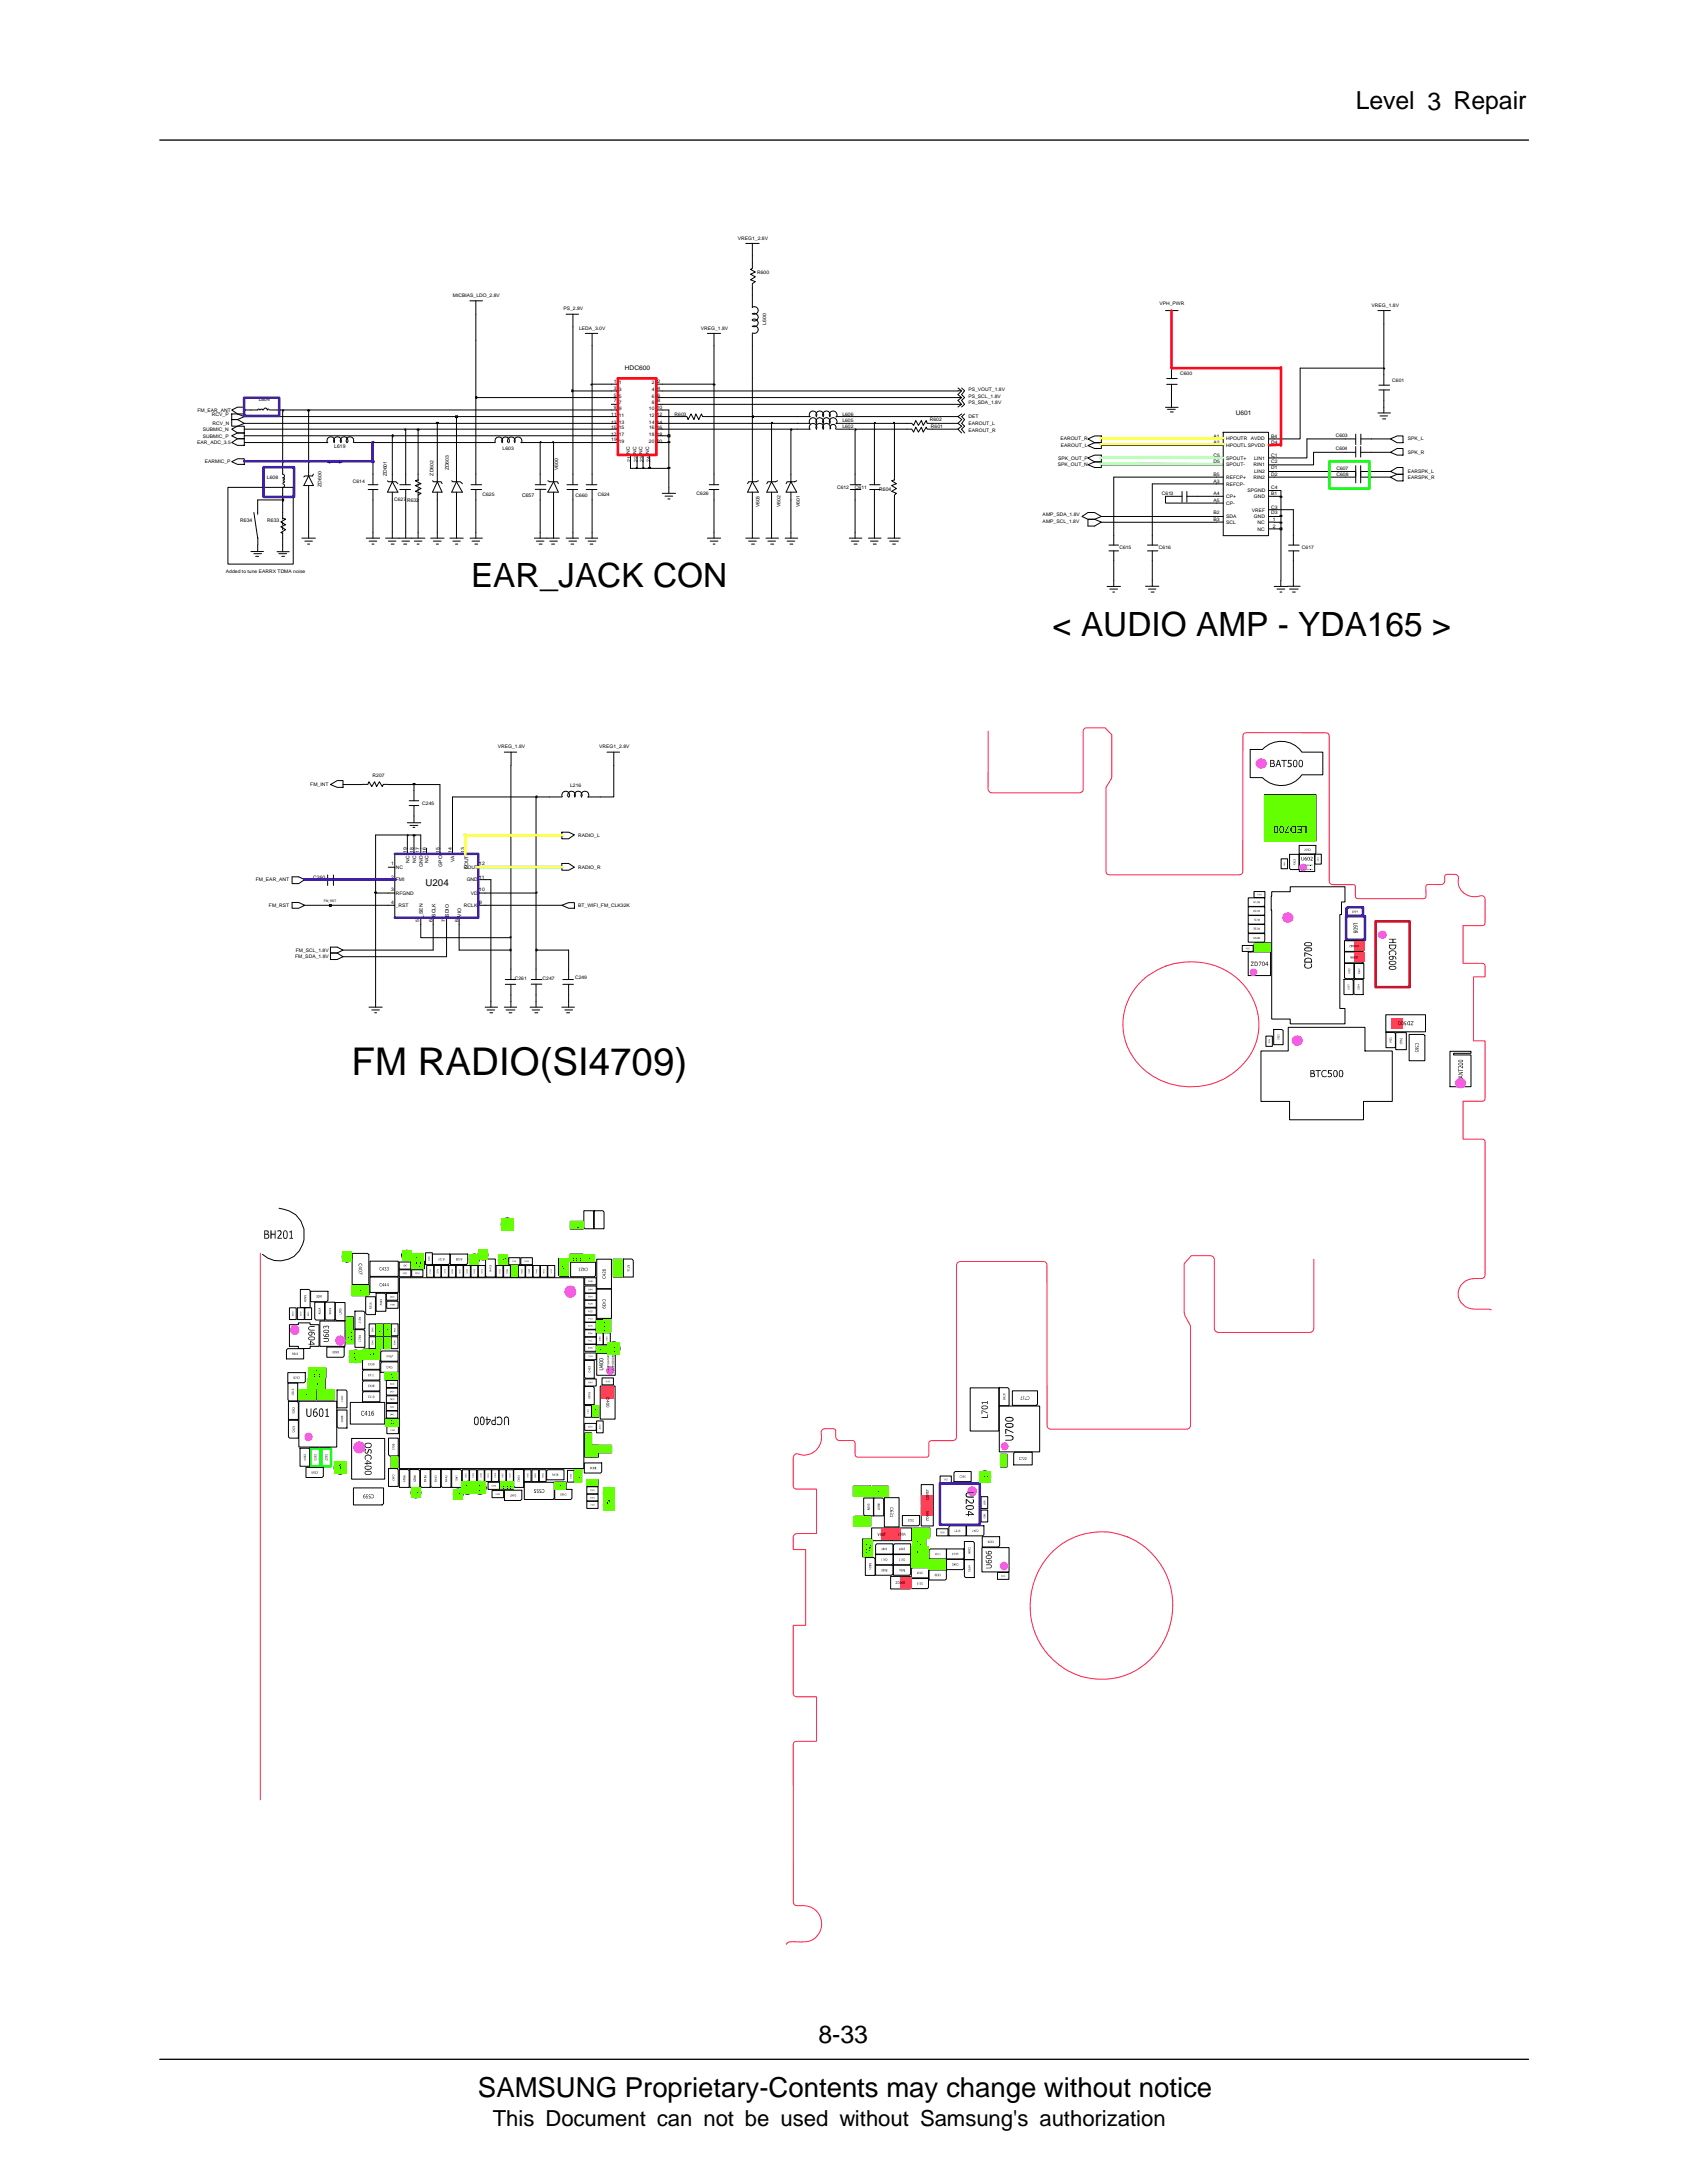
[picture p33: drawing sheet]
<svg xmlns="http://www.w3.org/2000/svg" width="216mm" height="279mm" viewBox="0 0 216 279" stroke-linecap="round" stroke-linejoin="round" font-family="sans-serif">
<defs><g id="words">
<text font-size="4.9" x="45" y="137.6">FM RADIO(SI4709)</text>
<g font-size="4.3">
<text x="60.3" y="75.1">EAR_JACK CON</text>
<text x="134.7" y="81.4">&lt; AUDIO AMP - YDA165 &gt;</text>
</g>
<text font-size="3.5" x="61.2" y="268.5">SAMSUNG Proprietary-Contents may change without notice</text>
<g font-size="3.2">
<text x="173.5" y="14">Level 3 Repair</text>
<text x="104.7" y="261.5">8-33</text>
</g>
<text font-size="2.8" x="63.1" y="272.1">This Document can not be used without Samsung's authorization</text>
<text font-size="1.2" x="54.5" y="113.4">U204</text>
<g font-size=".8">
<text x="80" y="47.3">HDC600</text>
<text x="158.2" y="53.1">U601</text>
</g>
<g font-size=".7">
<text x="42.8" y="57.4">L619</text>
<text x="52.1" y="64.2">R632</text>
<text x="66.8" y="63.6">C657</text>
<text x="112.5" y="62.9">R604</text>
<text x="30.8" y="66.8">R634</text>
<text x="34.2" y="66.8">R633</text>
</g>
<g font-size=".6">
<text x="94.4" y="30.8">VREG1_2.8V</text>
<text x="96.9" y="35.1">R600</text>
<text x="58" y="38">MICBIAS_LDO_2.8V</text>
<text x="72.1" y="39.7">PS_2.8V</text>
<text x="98" y="41.6" transform="rotate(-90 98 41.6)">L600</text>
<text x="148.4" y="39.1">VPH_PWR</text>
<text x="175.5" y="39.2">VREG_1.8V</text>
<text x="74.1" y="42.3">LEDA_3.0V</text>
<text x="89.7" y="42.3">VREG_1.8V</text>
<text x="151" y="48">C600</text>
<text x="25.3" y="52.7">FM_EAR_ANT</text>
<text x="27.1" y="53.3">RCV_P</text>
<text x="33.1" y="51.4">L604</text>
<text x="78.2" y="53.2">11</text>
<text x="78.6" y="51.5">7</text>
<text x="78.6" y="52.4">9</text>
<text x="78.6" y="49.9">3</text>
<text x="78.6" y="50.8">5</text>
<text x="78.6" y="49">1</text>
<text x="79.2" y="51.8">7</text>
<text x="79.2" y="52.5">9</text>
<text x="79.2" y="50">3</text>
<text x="79.2" y="50.9">5</text>
<text x="79.2" y="53.3">11</text>
<text x="79.2" y="49.2">1</text>
<text x="83.1" y="52.5">10</text>
<text x="83.1" y="53.3">12</text>
<text x="83.4" y="51.8">8</text>
<text x="83.4" y="49.2">2</text>
<text x="83.4" y="50">4</text>
<text x="83.4" y="50.9">6</text>
<text x="84.1" y="52.4">10</text>
<text x="84.1" y="53.2">12</text>
<text x="84.1" y="50.8">6</text>
<text x="84.1" y="51.5">8</text>
<text x="84.2" y="49">2</text>
<text x="84.2" y="49.9">4</text>
<text x="86.3" y="53.2">R603</text>
<text x="107.8" y="53.2">L606</text>
<text x="119" y="53.9">R602</text>
<text x="123.9" y="50.9">PS_SCL_1.8V</text>
<text x="123.9" y="51.7">PS_SDA_1.8V</text>
<text x="123.9" y="53.6">DET</text>
<text x="123.9" y="50.1">PS_VOUT_1.8V</text>
<text x="178.2" y="48.8">C601</text>
<text x="25.2" y="56.9">EAR_ADC_3.5</text>
<text x="26" y="55.1">SUBMIC_N</text>
<text x="26" y="56">SUBMIC_P</text>
<text x="26.2" y="59.3">EARMIC_P</text>
<text x="27.2" y="54.4">RCV_N</text>
<text x="64.3" y="57.6">L603</text>
<text x="78.2" y="55.8">17</text>
<text x="78.2" y="56.4">19</text>
<text x="78.2" y="54.2">13 13</text>
<text x="78.2" y="54.9">15</text>
<text x="79.2" y="56.6">19</text>
<text x="79.2" y="54.9">15</text>
<text x="79.2" y="55.8">17</text>
<text x="80.6" y="58.1" transform="rotate(-90 80.6 58.1)">NC</text>
<text x="80.8" y="59.1" transform="rotate(-90 80.8 59.1)">21</text>
<text x="81.5" y="58.1" transform="rotate(-90 81.5 58.1)">NC</text>
<text x="81.6" y="59.1" transform="rotate(-90 81.6 59.1)">22</text>
<text x="82.2" y="58.1" transform="rotate(-90 82.2 58.1)">NC</text>
<text x="82.3" y="59.1" transform="rotate(-90 82.3 59.1)">23</text>
<text x="83.1" y="55.8">18 18</text>
<text x="83.1" y="56.6">20</text>
<text x="83.1" y="54.2">14 14</text>
<text x="83.1" y="54.9">16</text>
<text x="83.1" y="58.1" transform="rotate(-90 83.1 58.1)">NC</text>
<text x="83.2" y="59.1" transform="rotate(-90 83.2 59.1)">24</text>
<text x="84.1" y="56.6">20</text>
<text x="84.1" y="54.9">16</text>
<text x="107.8" y="54.1">L605</text>
<text x="107.8" y="54.8">L602</text>
<text x="119.1" y="54.8">R601</text>
<text x="123.9" y="55.2">EAROUT_R</text>
<text x="123.9" y="54.4">EAROUT_L</text>
<text x="135.4" y="59.7">SPK_OUT_N</text>
<text x="135.4" y="58.8">SPK_OUT_P</text>
<text x="135.7" y="56.4">EAROUT_R</text>
<text x="135.8" y="57.3">EAROUT_L</text>
<text x="155.3" y="59.3">D5</text>
<text x="155.3" y="58.5">C5</text>
<text x="155.3" y="56">A1</text>
<text x="155.3" y="56.9">A2</text>
<text x="156.9" y="59.7">SPOUT-</text>
<text x="156.9" y="58.8">SPOUT+</text>
<text x="156.9" y="56.4">HPOUTR</text>
<text x="156.9" y="57.3">HPOUTL SPVDD</text>
<text x="160.1" y="56.4">AVDD</text>
<text x="160.4" y="59.7">RIN1</text>
<text x="160.5" y="58.8">LIN1</text>
<text x="162.7" y="56">B4</text>
<text x="162.7" y="56.9">D4</text>
<text x="162.7" y="58.5">C1</text>
<text x="162.7" y="59.3">C2</text>
<text x="170.9" y="57.6">C604</text>
<text x="170.9" y="55.9">C603</text>
<text x="180.2" y="58.1">SPK_R</text>
<text x="180.2" y="56.4">SPK_L</text>
<text x="34.2" y="61.3">L608</text>
<text x="41.1" y="62.3" transform="rotate(-90 41.1 62.3)">ZD600</text>
<text x="45.1" y="61.8">C614</text>
<text x="49.5" y="60.9" transform="rotate(-90 49.5 60.9)">ZD601</text>
<text x="50.4" y="64.1">C627</text>
<text x="55.5" y="60.9" transform="rotate(-90 55.5 60.9)">ZD602</text>
<text x="57.4" y="60.2" transform="rotate(-90 57.4 60.2)">ZD603</text>
<text x="61.7" y="63.5">C625</text>
<text x="71.4" y="60.2" transform="rotate(-90 71.4 60.2)">V600</text>
<text x="73.7" y="63.6">C660</text>
<text x="76.5" y="63.5">C624</text>
<text x="89.2" y="63.4">C626</text>
<text x="97.2" y="64.9" transform="rotate(-90 97.2 64.9)">V603</text>
<text x="99.9" y="64.9" transform="rotate(-90 99.9 64.9)">V602</text>
<text x="102.4" y="64.9" transform="rotate(-90 102.4 64.9)">V601</text>
<text x="107.1" y="62.5">C612</text>
<text x="109.4" y="62.5">C611</text>
<text x="148.7" y="63.4">C613</text>
<text x="155.3" y="65.8">B2</text>
<text x="155.3" y="60.9">B5</text>
<text x="155.3" y="61.8">A3</text>
<text x="155.3" y="63.4">A4</text>
<text x="155.3" y="64.2">A5</text>
<text x="156.9" y="61.3">REFCP+</text>
<text x="156.9" y="62.1">REFCP-</text>
<text x="156.9" y="63.7">CP+</text>
<text x="156.9" y="64.6">CP-</text>
<text x="159.6" y="63">SPGND</text>
<text x="160.2" y="65.5">VREF</text>
<text x="160.4" y="61.3">RIN2</text>
<text x="160.5" y="63.7">GND</text>
<text x="160.5" y="60.5">LIN2</text>
<text x="162.7" y="65.1">C3</text>
<text x="162.7" y="62.5">C4</text>
<text x="162.7" y="60.1">D1</text>
<text x="162.7" y="60.9">D2</text>
<text x="162.7" y="65.8">D3</text>
<text x="162.7" y="63.4">B1</text>
<text x="171" y="60.1">C607</text>
<text x="171" y="61">C608</text>
<text x="180.2" y="61.3">EARSPK_R</text>
<text x="180.2" y="60.5">EARSPK_L</text>
<text x="133.4" y="66.9">AMP_SCL_1.8V</text>
<text x="133.4" y="66.1">AMP_SDA_1.8V</text>
<text x="143.3" y="70.3">C615</text>
<text x="148.3" y="70.3">C616</text>
<text x="155.3" y="66.7">B3</text>
<text x="156.9" y="67">SCL</text>
<text x="156.9" y="66.3">SDA</text>
<text x="160.5" y="66.3">GND</text>
<text x="160.9" y="67">NC</text>
<text x="160.9" y="67.9">NC</text>
<text x="162.9" y="66.7">1</text>
<text x="162.9" y="67.5">2</text>
<text x="166.6" y="70.3">C617</text>
<text x="28.9" y="73.3">Added to tune EARRX TDMA noise</text>
<text x="63.7" y="95.7">VREG_1.8V</text>
<text x="76.7" y="95.7">VREG1_2.8V</text>
<text x="39.7" y="100.6">FM_INT</text>
<text x="47.7" y="99.4">R207</text>
<text x="73" y="100.8">L216</text>
<text x="54" y="103.1">C245</text>
<text x="74" y="107.1">RADIO_L</text>
<text x="32.7" y="112.8">FM_EAR_ANT</text>
<text x="40.1" y="112.5">C260</text>
<text x="50.1" y="112.5">2</text>
<text x="50.1" y="110.8">1</text>
<text x="50.7" y="112.8">FMI</text>
<text x="50.7" y="111.2">NC</text>
<text x="52.1" y="109.2" transform="rotate(-90 52.1 109.2)">19</text>
<text x="52.4" y="110.4" transform="rotate(-90 52.4 110.4)">NC</text>
<text x="52.9" y="109.2" transform="rotate(-90 52.9 109.2)">18</text>
<text x="53.3" y="110.4" transform="rotate(-90 53.3 110.4)">NC</text>
<text x="53.7" y="109.2" transform="rotate(-90 53.7 109.2)">17</text>
<text x="54.1" y="110.9" transform="rotate(-90 54.1 110.9)">GND</text>
<text x="54.5" y="109.2" transform="rotate(-90 54.5 109.2)">16</text>
<text x="54.8" y="110.4" transform="rotate(-90 54.8 110.4)">NC</text>
<text x="56.3" y="109.2" transform="rotate(-90 56.3 109.2)">15</text>
<text x="56.6" y="110.9" transform="rotate(-90 56.6 110.9)">GPO</text>
<text x="57.8" y="109.2" transform="rotate(-90 57.8 109.2)">14</text>
<text x="58.2" y="110.4" transform="rotate(-90 58.2 110.4)">VA</text>
<text x="59.4" y="111.2">ROUT</text>
<text x="59.4" y="109.2" transform="rotate(-90 59.4 109.2)">13</text>
<text x="59.7" y="112.8">GND</text>
<text x="59.9" y="111.2" transform="rotate(-90 59.9 111.2)">LOUT</text>
<text x="61.3" y="112.5">11</text>
<text x="61.3" y="110.8">12</text>
<text x="74" y="111.2">RADIO_R</text>
<text x="34.4" y="116.1">FM_RST</text>
<text x="50.1" y="115.8">4</text>
<text x="50.1" y="114">3</text>
<text x="50.7" y="116.1">_RST</text>
<text x="50.7" y="114.5">RFGND</text>
<text x="53.7" y="118" transform="rotate(-90 53.7 118)">5</text>
<text x="54.1" y="117.3" transform="rotate(-90 54.1 117.3)">_SEN</text>
<text x="55.4" y="118" transform="rotate(-90 55.4 118)">6</text>
<text x="55.7" y="117.3" transform="rotate(-90 55.7 117.3)">SCLK</text>
<text x="57" y="118" transform="rotate(-90 57 118)">7</text>
<text x="57.4" y="117.3" transform="rotate(-90 57.4 117.3)">SDIO</text>
<text x="58.7" y="118" transform="rotate(-90 58.7 118)">8</text>
<text x="59" y="117.3" transform="rotate(-90 59 117.3)">VIO</text>
<text x="59.4" y="116.1">RCLK</text>
<text x="60.2" y="114.5">VD</text>
<text x="61.3" y="115.8">9</text>
<text x="61.3" y="114">10</text>
<text x="74" y="116.1">BT_WIFI_FM_CLK32K</text>
<text x="37.8" y="122.7">FM_SDA_1.8V</text>
<text x="37.8" y="121.8">FM_SCL_1.8V</text>
<text x="65.9" y="125.5">C261</text>
<text x="69.4" y="125.4">C247</text>
<text x="73.6" y="125.3">C249</text>
</g>
<text font-size=".4" x="41.4" y="115.4">FM_RST</text>
</g></defs>
<path d="M20.4 263.6h175.2" fill="none" stroke="#000" stroke-width=".17"/>
<path d="M20.8 265.5h174.8v9h-174.8z" fill="#fff"/>
<path d="M20.4 17.9h175.2" fill="none" stroke="#000" stroke-width=".17"/>
<g fill="none" stroke="#000" stroke-width=".13">
<path d="M60.1 38.5h1.6M60.9 38.5v1.7M95.4 31.2h1.8M96.3 39.3a.5 .5 0 0 1 .7 .4 .5 .5 0 0 1-.7 .5M96.3 33.6v.7l-.2 .2 .6 .3-.6 .3 .6 .3-.6 .4 .6 .2-.4 .3v.6M96.3 31.2v1.5M96.3 37.8v1.6M29.7 53h.7l.9 .3-.9 .4h-.7zM29.7 53.7h.7l.9 .5-.9 .3h-.7zM29.7 59.1l.7-.4h.9v.7h-.9zM29.7 54.9l.7-.4h.9v.9h-.9zM29.7 56.6l.7-.4h.9v.8h-.9z"/>
<path d="M29.7 55.8l.7-.4h.9v.8h-.9zM29.7 52.5l.7-.4h.9v.9h-.9zM32.1 52.5h.9v-.1l.2 .1M33.3 52.5l.1-.1h.1l.1 .1M33.7 52.5a.24 .24 0 0 1 .4-.2l.1 .2 .1-.1 .2 .1M34.6 52.5h.8M36.2 59.9v.8a.23 .23 0 0 1 .2 .2 .23 .23 0 0 1-.2 .3M39.5 59.9v1M40.4 56.6h1.6M42.8 56.6a.49 .49 0 0 0-.5-.7 .49 .49 0 0 0-.4 .8M43.6 56.6a.49 .49 0 0 0-.4-.7 .49 .49 0 0 0-.4 .8M43.6 56.7a.49 .49 0 0 1 .4-.8 .49 .49 0 0 1 .4 .8"/>
<path d="M45.2 56.6a.49 .49 0 0 0-.4-.7 .49 .49 0 0 0-.4 .8M45.3 56.6h1.6M61.7 56.6h1.7M63.4 56.6a.48 .48 0 0 1 .5-.7 .48 .48 0 0 1 .3 .8M64.3 56.6a.48 .48 0 0 1 .4-.7 .48 .48 0 0 1 .4 .8M65 56.7v-.1a.48 .48 0 0 1 .5-.7 .48 .48 0 0 1 .3 .8M65.9 56.6a.48 .48 0 0 1 .4-.7 .48 .48 0 0 1 .4 .8M66.7 56.6h1.7M72.5 40.2h1.5M73.3 40.2v1.6M74.9 42.7h1.6M75.8 42.7v1.6"/>
<path d="M78.2 53.3h.9M78.2 49.2h.9M78.2 55.8h.9M78.2 56.6h.9M78.2 54.2h.9M78.2 54.9h.9M78.2 51.8h.9M78.2 50.9h.9M78.2 50h.9M78.2 52.5h.9M79.1 48.4v9.8M80.7 58.2v.9"/>
<path d="M81.5 58.2v.9M82.3 58.2v.9M83.1 58.2v.9M84 53.3h.8M84 56.6h.8M84 54.9h.8M84 51.8h.8M84 50h.8M84 49.2h.8M84 52.5h.8M84 54.2h.8M84 50.9h.8"/>
<path d="M84 55.8h.8M87.3 53.3h.6l.2 .4 .3-.7 .4 .7 .2-.7 .4 .7 .4-.7 .1 .3h.6M90.5 42.7h1.7M91.4 42.7v1.6M96.3 40.9a.5 .5 0 0 1 .7 .4 .5 .5 0 0 1-.7 .5M96.3 41.8a.49 .49 0 0 1 .7 .4 .49 .49 0 0 1-.7 .4M96.3 40.2a.5 .5 0 0 1 .7 .4 .5 .5 0 0 1-.7 .4M96.3 42.7v1.6M102.1 54.2h1.6M102.1 53.3h1.6M104.5 53.3a.48 .48 0 0 0-.5-.7 .48 .48 0 0 0-.3 .8M104.5 54.2a.5 .5 0 0 0-.5-.8 .5 .5 0 0 0-.4 .8"/>
<path d="M104.5 54.9a.49 .49 0 0 0-.5-.7 .49 .49 0 0 0-.3 .7h-1.6M105.3 53.3a.49 .49 0 0 0-.4-.7 .49 .49 0 0 0-.4 .8M105.3 54.2a.5 .5 0 0 0-.4-.8 .5 .5 0 0 0-.4 .8M105.3 54.9a.49 .49 0 0 0-.4-.7 .49 .49 0 0 0-.4 .7M106.2 54.2a.49 .49 0 0 0-.5-.8 .49 .49 0 0 0-.3 .8M106.2 53.4a.49 .49 0 0 1 .4-.8 .49 .49 0 0 1 .4 .8M106.2 54.2a.5 .5 0 0 1 .3-.7 .5 .5 0 0 1 .6 .5l-.1 .2M106.2 53.3a.49 .49 0 0 0-.5-.7 .49 .49 0 0 0-.3 .8M106.2 54.9a.49 .49 0 0 0-.4-.7 .49 .49 0 0 0-.4 .7M106.3 54.9v-.1a.37 .37 0 0 1 .4-.5 .37 .37 0 0 1 .2 .6M107 53.3h1.7M107 54.2h1.7"/>
<path d="M107 54.9h1.7M116.1 54.9h.6l.2 .4 .3-.6 .3 .6 .4-.6 .3 .6 .3-.6 .2 .2h.7M116.1 54.2h.6l.2 .2 .3-.6 .3 .6 .4-.6 .3 .6 .3-.6 .2 .4h.7M122.6 49.7l.5 .3M122.6 50h.5M122.6 51.8h.5M122.6 50.9h.5M123.1 54.5l-.5 .4 .5 .5M123.1 49.7l.3 .3-.3 .5 .3 .4-.3 .3 .3 .6-.3 .3M123.1 50l-.5 .5 .5 .4M123.1 51.8l-.5 .3M123.1 50.9l-.5 .3 .5 .6"/>
<path d="M123.1 53l-.5 .3 .5 .4-.5 .5 .5 .3M123.4 53l-.3 .3 .3 .4-.3 .5 .3 .3-.3 .4 .3 .5M32.1 70.6h1.6M32.5 70.9h1M32.5 65.6l.5 3.3M32.7 71.2h.4M33 65.8v-1.8h3.2v2.4M33 68.8v1.8M35.5 70.6h1.5M35.7 70.9h1M36.1 71.2h.3M36.2 66.3l.4 .1-.7 .4 .7 .4-.7 .2 .7 .4-.7 .4 .3 .1v2.3"/>
<path d="M36.2 61.9a.23 .23 0 0 1 .2 .2 .23 .23 0 0 1-.2 .3v.7M36.2 66.8v.4M36.2 67.4v.4M36.2 68.2v.1M36.2 61.2h.1l.1 .1-.2 .1M36.2 61.6l.1-.1a.12 .12 0 0 1 .1 .2 .12 .12 0 0 1-.2 .1M38.6 68.9h1.8M39 69.3h1M39.4 69.6h.2M39.5 62.1v6.8M39.5 60.9l.6 1.2h-1.2zM40.1 60.7l-.1 .2h-1l-.1 .1"/>
<path d="M46.9 68.9h1.7M47.1 62h1.3M47.1 62.7h1.3M47.2 69.3h1M47.6 69.6h.3M47.7 60.7v1.3M47.7 62.7v6.2M49.3 68.9h5.1M49.6 61.5l.1 .2h1l.2 .2M49.7 69.3h1M50.1 69.6h.3M50.2 61.7l.7 1.3h-1.3z"/>
<path d="M50.2 60.7v1M50.2 63v5.9M51.2 62.7h1.3M51.2 62h1.3M51.4 69.3h1M51.7 69.6h.3M51.9 60.7v1.3M51.9 62.7v6.2M53 69.3h1M53.4 69.6h.2M53.5 61.4l-.4 .1 .8 .4-.8 .2 .8 .4-.8 .4 .8 .2-.4 .3v5.5M53.5 60.7v.8"/>
<path d="M53.5 61.9v.2M53.5 62.5v.4M53.5 63.1v.3M55.1 68.9h1.7M55.4 61.5l.1 .2h1l.1 .2M55.5 69.3h1M55.8 69.6h.3M56 61.7l.6 1.3h-1.2zM56 60.7v1M56 63v5.9M57.6 68.9h1.7M57.8 61.5l.2 .2h.9l.3 .2"/>
<path d="M58 69.3h.9M58.3 69.6h.3M58.4 61.7l.8 1.3h-1.4zM58.4 60.7v1M58.4 63v5.9M60.2 68.9h1.5M60.3 62h1.3M60.3 62.7h1.3M60.4 69.3h1M60.8 69.6h.3M60.9 60.7v1.3M60.9 62.7v6.2"/>
<path d="M68.4 68.9h3.2M68.5 62h1.4M68.5 62.6h1.4M68.6 69.3h1M69 69.6h.4M69.1 60.7v1.3M69.1 62.6v6.3M70.1 61.5l.3 .2h.9l.2 .2M70.4 69.3h.9M70.6 69.6h.4M70.8 61.7l.7 1.3h-1.4zM70.8 60.7v1"/>
<path d="M70.8 63v5.9M72.5 68.9h1.5M72.6 62h1.3M72.6 62.7h1.3M72.8 69.3h1M73.1 69.6h.3M73.3 60.7v1.3M73.3 62.7v6.2M74.9 68.9h1.6M75 62.7h1.4M75 62h1.4M75.3 69.3h1"/>
<path d="M75.5 69.6h.4M75.8 60.7v1.3M75.8 62.7v6.2M84.8 63.1h1.7M85.1 63.5h1M85.5 63.9h.2M85.6 62.4v.7M90.5 68.9h1.7M90.8 62h1.2M90.8 62.7h1.2M90.9 69.3h1M91.3 69.6h.2"/>
<path d="M91.4 60.7v1.3M91.4 62.7v6.2M95.4 68.9h1.8M95.8 69.3h1M96.2 69.6h.4M96.3 60.7v1M96.3 63v5.9M96.3 61.7l.7 1.3h-1.3zM97 61.5l-.2 .2h-1l-.1 .2M98 68.9h1.6M98.3 69.3h1M98.6 69.6h.4"/>
<path d="M98.7 60.7v1M98.7 63v5.9M98.7 61.7l.8 1.3h-1.4zM99.5 61.5l-.2 .2h-1l-.2 .2M100.5 68.9h1.6M100.7 69.3h1M101.1 69.6h.4M101.2 60.7v1M101.2 63v5.9M101.2 61.7l.8 1.3h-1.4zM102 61.5l-.3 .2h-1l-.1 .2M108.7 68.9h1.6"/>
<path d="M108.8 62h1.4M108.8 62.7h1.4M108.9 69.3h1M109.3 69.6h.4M109.4 60.7v1.3M109.4 62.7v6.2M111.1 68.9h1.7M111.3 62h1.3M111.3 62.7h1.3M111.4 69.3h1M111.8 69.6h.3M111.9 60.7v1.3"/>
<path d="M111.9 62.7v6.2M113.6 68.9h1.6M113.9 69.3h1.1M114.2 69.6h.4M114.5 60.7v.7l-.4 .1 .6 .4-.6 .2 .6 .4-.6 .4 .6 .2-.2 .3v5.5"/>
</g>
<path d="M42.2 59l-.2 .1 .2 .1M43.4 59l.3 .1h-1.7M43.7 59.1l-.3 .1" fill="none" stroke="#000" stroke-width=".24"/>
<path d="M79.1 48.4h4.9v9.8h-4.9" fill="none" stroke="#f00" stroke-width=".33"/>
<path d="M36.2 63.9h.1v.2h-.1z" fill="#c2c2c2"/>
<g fill="none" stroke="#000" stroke-width=".13">
<path d="M36.2 52.5v7.4M39.5 52.5v7.4M47.7 59.1v1.6M50.2 55.8v4.9M51.9 54.9v5.8M53.5 54.9v5.8M56 54.2v6.5M58.4 53.3v7.4M60.9 50.9v9.8M69.1 56.6v4.1M70.8 56.6v4.1M73.3 50v10.7"/>
<path d="M75.8 49.2v11.5M80.7 59.1v.8h.8M85.6 59.9v2.5M91.4 49.2v11.5M96.3 53.3v7.4M98.7 54.2v6.5M101.2 54.9v5.8M109.4 54.9v5.8M111.9 54.2v6.5M114.5 54.2v6.5M36.2 63.9h.1v.2h-.1zM36.2 63.1v.9"/>
</g>
<path d="M81.4 59.8h.1v.1h-.1z" fill="#c2c2c2"/>
<path d="M81.4 59.8h.1v.1h-.1zM81.5 59.1v.8h.8" fill="none" stroke="#000" stroke-width=".13"/>
<path d="M82.3 59.8h.1v.1h-.1z" fill="#c2c2c2"/>
<path d="M82.3 59.8h.1v.1h-.1zM82.3 59.1v.8h.8" fill="none" stroke="#000" stroke-width=".13"/>
<path d="M83 59.8h.2v.1h-.2z" fill="#c2c2c2"/>
<path d="M83 59.8h.3v.1h-.3zM83.1 59.1v.8h2.5" fill="none" stroke="#000" stroke-width=".13"/>
<path d="M85.5 59.8h.2v.1h-.2z" fill="#c2c2c2"/>
<path d="M31.3 59.1h10.7M43.7 59.1h4M85.5 59.8h.2v.1h-.2zM85.6 56.6v3.3" fill="none" stroke="#000" stroke-width=".13"/>
<path d="M47.6 59h.3v.2h-.3z" fill="#c2c2c2"/>
<path d="M31.3 56.6h9.1M46.9 56.6h.8v2.5M47.6 59h.3v.2h-.3z" fill="none" stroke="#000" stroke-width=".13"/>
<path d="M47.6 56.5h.3v.1h-.3z" fill="#c2c2c2"/>
<path d="M47.6 56.5h.3v.1h-.3zM47.7 56.6h14M68.4 56.6h.7" fill="none" stroke="#000" stroke-width=".13"/>
<path d="M69.1 56.5h.2v.1h-.2z" fill="#c2c2c2"/>
<path d="M69.1 56.5h.2v.1h-.2zM69.1 56.6h1.7" fill="none" stroke="#000" stroke-width=".13"/>
<path d="M70.7 56.5h.1v.1h-.1z" fill="#c2c2c2"/>
<path d="M70.7 56.5h.1v.1h-.1zM70.8 56.6h7.4M84.8 56.6h.8" fill="none" stroke="#000" stroke-width=".13"/>
<path d="M85.5 56.5h.2v.1h-.2z" fill="#c2c2c2"/>
<path d="M31.3 55.8h18.9M85.5 56.5h.2v.1h-.2zM85.6 55.8v.8" fill="none" stroke="#000" stroke-width=".13"/>
<path d="M50.2 55.6h.1v.3h-.1z" fill="#c2c2c2"/>
<path d="M50.2 55.6h.1v.3h-.1zM50.2 55.8h28M84.8 55.8h.8" fill="none" stroke="#000" stroke-width=".13"/>
<path d="M85.5 55.6h.2v.3h-.2z" fill="#c2c2c2"/>
<path d="M31.3 54.9h20.6M85.5 55.6h.2v.3h-.2zM85.6 52.5v3.3" fill="none" stroke="#000" stroke-width=".13"/>
<path d="M51.8 54.9h.1v.2h-.1z" fill="#c2c2c2"/>
<path d="M51.8 54.9h.1v.2h-.1zM51.9 54.9h1.6" fill="none" stroke="#000" stroke-width=".13"/>
<path d="M53.4 54.9h.2v.2h-.2z" fill="#c2c2c2"/>
<path d="M53.4 54.9h.2v.2h-.2zM53.5 54.9h24.7M84.8 54.9h16.4" fill="none" stroke="#000" stroke-width=".13"/>
<path d="M101.2 54.9h.1v.2h-.1z" fill="#c2c2c2"/>
<path d="M101.2 54.9h.1v.2h-.1zM101.2 54.9h.9M108.7 54.9h.7" fill="none" stroke="#000" stroke-width=".13"/>
<path d="M109.4 54.9h.2v.2h-.2z" fill="#c2c2c2"/>
<path d="M31.3 54.2h24.7M109.4 54.9h.2v.2h-.2zM109.4 54.9h6.7M119.4 54.9h3.2" fill="none" stroke="#000" stroke-width=".13"/>
<path d="M55.8 54.1h.3v.1h-.3z" fill="#c2c2c2"/>
<path d="M55.8 54.1h.3v.1h-.3zM56 54.2h22.2M84.8 54.2h13.9" fill="none" stroke="#000" stroke-width=".13"/>
<path d="M98.7 54.1h.2v.1h-.2z" fill="#c2c2c2"/>
<path d="M98.7 54.1h.2v.1h-.2zM98.7 54.2h3.4M108.7 54.2h3.2" fill="none" stroke="#000" stroke-width=".13"/>
<path d="M111.9 54.1h.1v.1h-.1z" fill="#c2c2c2"/>
<path d="M111.9 54.1h.1v.1h-.1zM111.9 54.2h2.6" fill="none" stroke="#000" stroke-width=".13"/>
<path d="M114.3 54.1h.2v.1h-.2z" fill="#c2c2c2"/>
<path d="M31.3 53.3h27.1M114.4 54.1h.1v.1h-.1zM114.5 54.2h1.6M119.4 54.2h3.2" fill="none" stroke="#000" stroke-width=".13"/>
<path d="M58.3 53.2h.2v.2h-.2z" fill="#c2c2c2"/>
<path d="M58.3 53.2h.3v.2h-.3zM58.4 53.3h19.8M84.8 53.3h2.5M90.5 53.3h5.8" fill="none" stroke="#000" stroke-width=".13"/>
<path d="M96.3 53.2h.1v.2h-.1z" fill="#c2c2c2"/>
<path d="M31.3 52.5h.8M35.5 52.5h.7M96.3 53.2h.1v.2h-.1zM96.3 48.4v4.9h5.8M108.7 53.3h13.9" fill="none" stroke="#000" stroke-width=".13"/>
<path d="M36.2 52.5h.1v.1h-.1z" fill="#c2c2c2"/>
<path d="M36.2 52.5h.1v.1h-.1zM36.2 52.5h3.3" fill="none" stroke="#000" stroke-width=".13"/>
<path d="M39.4 52.5h.2v.1h-.2z" fill="#c2c2c2"/>
<path d="M39.4 52.5h.2v.1h-.2zM39.5 52.5h38.7M84.8 52.5h.8M84.8 51.8h37.8" fill="none" stroke="#000" stroke-width=".13"/>
<path d="M60.9 50.8h.1v.2h-.1z" fill="#c2c2c2"/>
<path d="M60.9 50.8h.1v.2h-.1zM60.9 43.5v7.4h17.3M84.8 50.9h37.8" fill="none" stroke="#000" stroke-width=".13"/>
<path d="M73.2 49.9h.1v.2h-.1z" fill="#c2c2c2"/>
<path d="M73.2 49.9h.1v.2h-.1zM73.3 41.8v8.2h4.9M84.8 50h37.8" fill="none" stroke="#000" stroke-width=".13"/>
<path d="M75.6 49.2h.2v.1h-.2z" fill="#c2c2c2"/>
<path d="M75.6 49.2h.2v.1h-.2zM75.8 44.3v4.9h2.4M84.8 49.2h6.6" fill="none" stroke="#000" stroke-width=".13"/>
<path d="M91.2 49.2h.3v.1h-.3z" fill="#c2c2c2"/>
<path d="M96.3 32.7v.9M96.3 36.9v.9M60.9 40.2v3.3M91.3 49.2h.2v.1h-.2zM91.4 44.3v4.9M96.3 44.3v4.1M29.2 62.4h8.3v9.8h-8.3z" fill="none" stroke="#000" stroke-width=".13"/>
<g fill="#fff">
<path d="M27.1 53.8h2.4v.7h-2.4z"/>
<path d="M26.9 52.8h2.5v.8h-2.5z"/>
</g>
<path d="M31.3 59h16.5M47.6 56.6v2.4" fill="none" stroke="#4000ff" stroke-width=".33"/>
<path d="M79.1 48.4v9.8" fill="none" stroke="#f00" stroke-width=".33"/>
<path d="M31.2 50.9h4.5v2.3h-4.5zM33.7 59.8h3.9v3.8h-3.9z" fill="none" stroke="#00f" stroke-width=".33"/>
<g fill="none" stroke="#000" stroke-width=".13">
<path d="M149.2 39.8h1.6M149.9 39.8v1.7M176.3 39.8h1.6M177.1 39.8v1.7M139.2 58.6l.9-.3h.8v.8h-.8zM139.2 59.5l.9-.4h.8v.7h-.8zM139.2 57l.9-.3h.8v.7h-.8zM139.2 56.2l.9-.4h.8v.9h-.8zM149.2 52.1h1.6M149.3 48.5h1.4M149.3 49.2h1.4M149.4 52.4h1"/>
<path d="M149.8 52.7h.4M149.9 47.1v1.4M149.9 49.2v1.2M149.9 51.3v.8M155.7 57h.8M155.7 56.2h.8M155.7 58.6h.8M155.7 59.5h.8M156.5 55.3h5.8v13.3h-5.8zM162.3 57h.8M162.3 59.5h.8M162.3 56.2h.8"/>
<path d="M162.3 58.6h.8M172.2 57.9h1.3M172.2 56.2h1.3M173.5 55.6v1.3M173.5 57.2v1.3M173.5 59.6v2.2M174.1 57.9h1.4M174.1 57.2v1.3M174.1 59.6v2.2M174.2 55.6v1.3M174.2 56.2h1.3M176.3 52.9h1.6"/>
<path d="M176.5 49.3h1.3M176.5 49.9h1.3M176.6 53.2h1M177 53.6h.3M177.1 48v1.3M177.1 49.9v1.4M177.1 52.1v.8M177.9 57.9l.9-.5h.8v.9h-.8zM177.9 56.2l.9-.4h.8v.9h-.8zM138.5 66.1l.7-.5h.9l.8 .5-.8 .4h-.9zM139.2 66.5h.9l.8 .3-.8 .5h-.9zM141.7 75.1h1.7"/>
<path d="M141.9 69.8h1.3M141.9 70.5h1.3M142 75.4h1M142.4 75.8h.2M142.5 61.1v8.7M142.5 70.5v4.5M146.6 75h1.7M146.9 69.8h1.3M146.9 70.5h1.3M147 75.4h.9M147.3 75.8h.4M147.5 61.9v7.9"/>
<path d="M147.5 70.5v4.5M149.9 63.5h1.4M151.3 62.9v1.4M151.9 63.5h1.3M151.9 62.9v1.4M155.7 63.5h.8M155.7 66.8h.8M155.7 61.1h.8M155.7 61.9h.8M155.7 64.4h.8M155.7 66.1h.8M162.3 61.1h.8"/>
<path d="M162.3 66.8h.8M162.3 62.8h.8M162.3 60.3h.8M162.3 63.5h.8M162.3 66.1h.8M162.3 65.2h.8M162.3 67.7h1.6v6.6M163.1 75.1h1.7M163.4 75.4h1M163.8 75.8h.3M163.9 74.3v.7M164.8 75h1.6"/>
<path d="M164.9 69.8h1.4M164.9 70.5h1.4M165 75.4h1.1M165.4 75.8h.4M165.5 65.2v4.6M165.5 70.5v4.5M172.2 60.3h1.3M172.2 61.1h1.3M174.1 60.3h1.4M174.1 61.1h1.4M177.9 60.3l.9-.5h.8v.9h-.8zM177.9 61.1l.9-.4h.8v.9h-.8z"/>
</g>
<path d="M163.8 67.6h.3v.2h-.3z" fill="#c2c2c2"/>
<path d="M140.9 66.8h14.8M163.1 66.8h.8v.9M163.8 67.6h.3v.2h-.3z" fill="none" stroke="#000" stroke-width=".13"/>
<path d="M163.8 66.8h.3v.2h-.3z" fill="#c2c2c2"/>
<path d="M140.9 66.1h14.8M163.1 66.1h.8M163.8 66.8h.3v.2h-.3zM163.9 66.1v.7" fill="none" stroke="#000" stroke-width=".13"/>
<path d="M163.8 66h.3v.1h-.3z" fill="#c2c2c2"/>
<path d="M149.9 63.5h-.7v.9h6.5M153.2 63.5h2.5M163.1 63.5h.8v2.6M163.1 65.2h2.4M163.8 66h.3v.1h-.3z" fill="none" stroke="#000" stroke-width=".13"/>
<path d="M163.8 63.5h.3v.1h-.3z" fill="#c2c2c2"/>
<g fill="none" stroke="#000" stroke-width=".13">
<path d="M140.9 59.5h14.8M140.9 58.6h14.8M140.9 57h14.8M140.9 56.2h14.8M149.9 50.4v.9M163.9 47.1v9.9h-.8M166.4 47.1v9.1h-3.3M172.2 56.2h-4.9v2.4h-4.2M172.2 57.9h-4.1v1.6h-5M175.5 57.9h2.4M175.5 56.2h2.4M177.1 47.1v.9"/>
<path d="M177.1 51.3v.8M142.5 61.1h13.2M147.5 61.9h8.2M163.1 60.3h9.1M163.1 61.1h9.1M163.1 62.8h.8v.7M163.8 63.5h.3v.1h-.3zM175.5 61.1h2.4M175.5 60.3h2.4"/>
</g>
<path d="M149.9 47.1h.1v.1h-.1z" fill="#c2c2c2"/>
<path d="M149.9 47.1h.2v.1h-.2zM149.9 41.5v5.6h14M166.4 47.1h10.7" fill="none" stroke="#000" stroke-width=".13"/>
<path d="M177.1 47.1h.1v.1h-.1z" fill="#c2c2c2"/>
<g fill="none" stroke="#000" stroke-width=".13">
<path d="M177.1 47.1h.1v.1h-.1zM177.1 41.5v5.6M64.5 96.3h1.6M65.4 96.3v1.7M77.7 96.3h1.6M78.5 96.3v1.7M37.4 115.5h.8l.8 .4-.8 .3h-.8zM37.4 112.2h.8l.8 .4-.8 .5h-.8zM40.7 112.6h1.2M41.9 112v1.3M42.2 115.8h.1l.1 .1-.1 .1zM42.3 100.4l.9-.5h.7v.9h-.7z"/>
<path d="M42.7 112.6h1.2M42.7 112v1.3M46.4 100.4h.7l.1-.3 .4 .6 .3-.6 .3 .6 .4-.6 .3 .6 .2-.3h.6M48.1 114.3v14.6M49.7 115.9h.8M49.7 111h.8M49.7 114.3h.8M49.7 112.6h.8M50.5 109.3v8.2M52.1 108.6v.7M52.1 105.3h1.7M52.4 103.1h1.2"/>
<path d="M52.4 102.5h1.2M52.5 105.6h1M52.9 105.9h.2M53 101.2v1.3M53 103.1v2.2M53 108.6v.7M53.8 108.6v.7M53.8 117.5v.8M54.6 108.6v.7M55.4 117.5v4.1h-11.5M56.3 108.6v.7M57.1 117.5v4.9h-13.2"/>
<path d="M57.9 108.6v.7M58.8 117.5v4.1h6.6v3.8M59.6 108.6v.7M61.2 111h.9M61.2 114.3h.9M61.2 112.6h.9M61.2 115.9h.9M62.8 112.6v16.3M70.3 102h1.6M71.9 110.5h.9l.7 .5-.7 .4h-.9zM71.9 115.9l.9-.4h.7v.7h-.7zM71.9 106.5h.9l.7 .3-.7 .6h-.9z"/>
<path d="M72 102a.49 .49 0 0 1 .4-.7 .49 .49 0 0 1 .4 .7M72.7 102a.49 .49 0 0 1 .5-.7 .49 .49 0 0 1 .4 .7M73.6 102a.49 .49 0 0 1 .4-.7 .49 .49 0 0 1 .4 .7M74.4 102a.49 .49 0 0 1 .5-.7 .49 .49 0 0 1 .4 .7M75.2 102h1.6M42.3 122h.9l.7 .4-.7 .4h-.9zM42.3 121.2h.9l.7 .4-.7 .4h-.9zM47.2 128.9h1.7M47.6 129.3h1M47.9 129.6h.3M62.1 128.9h1.6M62.3 129.3h1"/>
<path d="M62.7 129.6h.4M64.5 128.9h1.6M64.7 126h1.3M64.7 125.4h1.3M64.8 129.3h1.1M65.2 129.6h.3M65.4 126v2.9M67.8 128.9h1.6M68 126h1.3M68 125.4h1.3M68.1 129.3h1M68.5 129.6h.3"/>
<path d="M68.6 121.6v3.8M68.6 126v2.9M71.9 128.9h1.6M72 125.4h1.4M72 126h1.4M72.3 129.3h1M72.5 129.6h.4M72.8 121.6v3.8M72.8 126v2.9"/>
</g>
<path d="M140.8 58.6h15.7M140.9 59.4h15.5" fill="none" stroke="#33f3e6" stroke-width=".33"/>
<path d="M140.9 56.1h15.6M140.9 56.9h15.7" fill="none" stroke="#ff0" stroke-width=".33"/>
<path d="M149.9 39.8v7.3M150 47.1h13.9M163.9 56.9l-1.5 .1M163.9 47v10" fill="none" stroke="#f00" stroke-width=".33"/>
<path d="M170.1 59h5.2v3.5h-5.2z" fill="none" stroke="#0f0" stroke-width=".33"/>
<path d="M50.5 109.3h10.7v8.2h-10.7" fill="none" stroke="#4000ff" stroke-width=".33"/>
<path d="M65.3 121.5h.1v.2h-.1z" fill="#c2c2c2"/>
<path d="M65.3 121.5h.1v.2h-.1zM65.4 120v1.6" fill="none" stroke="#000" stroke-width=".13"/>
<path d="M68.6 121.5h.1v.2h-.1z" fill="#c2c2c2"/>
<path d="M53.8 118.3v1.7h11.6M68.6 114.3v7.3h4.2M68.6 121.5h.1v.2h-.1z" fill="none" stroke="#000" stroke-width=".13"/>
<path d="M65.3 119.9h.1v.1h-.1z" fill="#c2c2c2"/>
<path d="M65.4 98v22M39 115.9h3.3M65.3 119.9h.1v.1h-.1z" fill="none" stroke="#000" stroke-width=".13"/>
<path d="M42.2 115.8h.2v.2h-.2z" fill="#c2c2c2"/>
<path d="M42.2 115.8h.2v.2h-.2zM42.3 115.9h7.4M62.1 115.9h9.8" fill="none" stroke="#000" stroke-width=".13"/>
<path d="M47.9 114.2h.3v.1h-.3z" fill="#c2c2c2"/>
<path d="M47.9 114.2h.3v.1h-.3zM48.1 106.9v7.4h1.6M62.1 114.3h6.5" fill="none" stroke="#000" stroke-width=".13"/>
<path d="M68.6 114.2h.1v.1h-.1z" fill="#c2c2c2"/>
<path d="M39 112.6h1.7M43.9 112.6h5.8M48.1 106.9h4v1.7M53 106.9v1.7M53.8 106.9v1.7M56.3 100.4v8.2M57.9 102v6.6M59.6 106.9v1.7M62.1 112.6h.7M62.1 111h9.8M68.6 114.2h.1v.1h-.1zM68.6 102v12.3" fill="none" stroke="#000" stroke-width=".13"/>
<path d="M52.1 106.9h.1v.1h-.1z" fill="#c2c2c2"/>
<path d="M52.1 106.9h.1v.1h-.1zM52.1 106.9h.9" fill="none" stroke="#000" stroke-width=".13"/>
<path d="M52.9 106.9h.2v.1h-.2z" fill="#c2c2c2"/>
<path d="M52.9 106.9h.2v.1h-.2zM53 106.9h.8M57.9 102h10.7M59.6 106.9h12.3" fill="none" stroke="#000" stroke-width=".13"/>
<path d="M68.6 101.9h.1v.2h-.1z" fill="#c2c2c2"/>
<path d="M78.5 98v4h-1.7M43.9 100.4h2.5M49.7 100.4h3.3v.8M68.6 101.9h.1v.2h-.1zM68.6 102h1.7" fill="none" stroke="#000" stroke-width=".13"/>
<path d="M52.9 100.3h.2v.1h-.2z" fill="#c2c2c2"/>
<g fill="none" stroke="#000" stroke-width=".13">
<path d="M160 95.9h1.6a3.2 3.2 0 0 1 5 .4h2.7v2.9h-2.7a3.3 3.3 0 0 1-5 .3h-1.6zM52.9 100.3h.2v.1h-.2zM53 100.4h3.3M159.7 114.9h2.2v1l-.2 .1h-2zM159.7 116.1h2.2v.9l-.2 .1h-2zM159.7 117.2h2.2v1l-.2 .1h-2zM159.7 118.3h2.2v1l-.2 .1h-2zM159.7 119.5h2.2v1l-.2 .1h-2zM160.5 114.1h1.4v.8h-1.4zM161.8 101.7h6.6v6h-6.6zM162.8 114.1h2.3v-.6h7v1.9h-.4v1.7h-.2v12h.6v1.9h-7v-.6h-2.3zM164 109.9h.8v1.3h-.8z"/>
<path d="M165 109.3h1.2v2h-1l-.2-.2zM166.3 108.2h2.1v1l-.1 .1h-2zM166.3 109.3h2v2.2h-2zM168.3 109.3h.8v1.3h-.8zM159 121h1.4v.8h-1.4zM159.7 121.8h2.9v3.1h-2.9zM160.5 120.8l.2-.1h1.9v1.1h-2.1zM161.4 134.5h3.5v-3h9.8v3h3.5v6.5h-3.7v2.3h-9.5v-2.3h-3.6zM162 132.6h.8v1.3h-.8zM163 131.8h1l.2 .1v1.8h-1.2zM172 125.3h1.1l.1 .2v1.8h-1.2zM172.1 121.8h2.4v1.4h-2.4z"/>
<path d="M172.1 120.4h2.4v1.4h-2.4zM172.1 123.3h1.2v2h-1.1l-.1-.2zM173.3 125.3h1.2v2h-1.1l-.1-.1zM173.3 123.3h1.2v2h-1l-.2-.2zM177.4 129.9h5v2.2h-5zM177.4 132.1h1l.2 .2v1.8h-1.2zM178.6 132.2h1.4v2.1h-1.4zM180.3 132.4h1.9l.2 .1v3.3h-2.1zM185.6 134.6h2.7v.2h-2.3v.2h2.3v4.1h-2.7z"/>
</g>
<path d="M38.9 112.6h11.7M172.3 117.3h2.4v3h-2.4zM172.3 116.2l.2-.1h1.9v1.1h-2.1z" fill="none" stroke="#00f" stroke-width=".33"/>
<path d="M59.5 106.9h12.4M59.6 106.8v2.5M61.1 111h10.8" fill="none" stroke="#ff0" stroke-width=".33"/>
<path d="M126.5 93.6l-.1 7.4a.51 .51 0 0 0 .6 .5l11.3-.1 .3-.3v-7.5a.43 .43 0 0 1 .5-.4h2.3l.9 .8v5.5l-.8 1.3v10.7a.4 .4 0 0 0 .5 .5h16.6a.43 .43 0 0 0 .4-.5l.1-17.3a.43 .43 0 0 1 .4-.4h10.2a.41 .41 0 0 1 .4 .4v18.6a.43 .43 0 0 0 .4 .4l2.9 .1 .1 .2v1.4l.3 .1h8.4l.2-.1 .1-.2v-1.2l.1-.2 .2-.1h1.6a.47 .47 0 0 0 .5-.4v-.6l.2-.3h1.1a.51 .51 0 0 1 .4 .8 2.09 2.09 0 0 0 2.8 2 .44 .44 0 0 1 .7 .3v3.1a.33 .33 0 0 1-.4 .4h-2.5v4.8h2.5a.36 .36 0 0 1 .4 .3v1.4h-1.5v8.2h1.5v7.4a.36 .36 0 0 1-.4 .3h-2.5v4.9h2.5a.36 .36 0 0 1 .4 .3v17.1a.48 .48 0 0 1-.5 .4 2.62 2.62 0 0 0-2.6 .9 1.96 1.96 0 0 0-.1 2.1 1.96 1.96 0 0 0 1.8 1h1.8l.3 .1M146.2 125.5a9.3 9.3 0 0 1 12.8 .4 7.5 7.5 0 0 1-1.1 11.4 9 9 0 0 1-13.5-3.2 7.6 7.6 0 0 1 1.8-8.6z" fill="none" stroke="#ff1e46" stroke-width=".13"/>
<path d="M176 117.9h4.4v8.4h-4.4z" fill="none" stroke="#c00001" stroke-width=".33"/>
<circle cx="186.9" cy="138.6" r=".72" fill="#f15eff"/>
<g fill="#000">
<path d="M186.6 136.8l.1 .1 .5 .1h-.5l-.1 .2zM186.6 137.2h.6l-.5 .3 .5 .1h-.6v-.1l.5-.2zM186.6 136.5h.3l.2 .2v-.3h.1v.3l-.4-.2h-.1v.2z"/>
<path d="M186.7 136.1l.1-.1a.32 .32 0 0 1 .4 .2 .48 .48 0 0 1-.6 0zM186.7 136.1v.1l.1 .1 .4-.1-.1-.1z"/>
<path d="M186.7 135.7h.1a.36 .36 0 0 1 .4 .1 .39 .39 0 0 1-.6 0zM186.7 135.7v.2a.29 .29 0 0 0 .5-.1z"/>
<path d="M186.6 137.8l.6-.2-.2 .2v.1l.2 .1-.6-.1zM186.7 137.8l.3 .1v-.1z"/>
</g>
<circle cx="161.4" cy="97.7" r=".73" fill="#f15eff"/>
<g fill="#000">
<path d="M164 97.3h.7v.1h-.3v.8h-.1v-.8h-.3zM164.8 97.3h.5v.1h-.4v.2a.3 .3 0 0 1 .4 .2 .3 .3 0 0 1-.2 .4l-.3-.1v-.1a.24 .24 0 0 0 .4 0l-.1-.3h-.3z"/>
<path d="M162.6 97.3h.3a.22 .22 0 0 1 .2 .1 .22 .22 0 0 1-.1 .3 .27 .27 0 0 1 .2 .2 .27 .27 0 0 1-.2 .3h-.4zM162.7 97.4v.2h.3v-.2zM162.7 97.7v.4l.3-.1v-.2z"/>
<path d="M163.5 97.3h.2l.3 .9h-.1l-.1-.3h-.4l-.1 .3h-.1zM163.6 97.4l-.1 .4h.2z"/>
<path d="M165.6 97.4l.1-.2a.57 .57 0 0 1 .2 .9h-.3a.83 .83 0 0 1 0-.7zM165.7 97.4l-.1 .5 .1 .2h.1a.44 .44 0 0 0 .1-.6l-.1-.2z"/>
<path d="M166.2 97.4a.31 .31 0 0 1 .5-.1 .31 .31 0 0 1 .1 .4 .3 .3 0 0 1-.2 .4 .3 .3 0 0 1-.4-.1zM166.4 97.4l-.1 .4a.19 .19 0 0 0 .1 .3 .19 .19 0 0 0 .2-.2v-.5z"/>
</g>
<circle cx="166" cy="133.2" r=".72" fill="#f15eff"/>
<g fill="#000">
<path d="M165.5 110.5l.1 .1h.1v-.1l.1 .1-.2 .1zM165.5 110.2l.2 .1 .1-.1v.1l-.2-.1-.1 .1zM165.5 110h.3v.1h-.3zM167 108.6h.1l-.1 .2 .1 .1h-.1l.1-.2zM167.2 108.6h.1l-.1 .2 .1 .1h-.1l.1-.2zM167.5 108.6l.2 .1v.2h-.2l.2-.1v-.1zM159.6 121.3h.1l-.1 .2v-.2zM159.7 121.3v.2h.1h-.1zM159.8 121.3h.1v.2h-.1l.1-.1zM168.4 137h.6v.1h-.3v.8h-.1v-.8h-.2zM169.2 137h.5l.1 .2a.34 .34 0 0 0-.5 0 .34 .34 0 0 0 0 .5 .34 .34 0 0 0 .5 0v.1a.43 .43 0 0 1-.6 0 .43 .43 0 0 1-.1-.5zM169.9 137h.6v.1h-.4v.2a.29 .29 0 0 1 .3 .2 .29 .29 0 0 1-.2 .4l-.3-.1v-.1l.3 .1 .2-.2-.2-.2h-.3z"/>
<path d="M173.8 124l.3 .1-.3-.1v.1zM173.7 126.4h.1l.1-.1 .1 .1-.2 .1zM173.7 126.5l.2 .1 .1-.1v.1l-.2 .1zM173.7 126.2h.3v.1zM173.8 124.1v.1l.1-.1 .2 .1-.1-.1-.1 .1h-.1zM173.8 124.5l.1 .1h.1v-.1l.1 .1h-.3zM177.8 132.8h.3v.1l-.1-.1h-.1v.1zM177.9 133v.1l.2-.1v.1v-.1l-.2 .1zM179.2 133.3v.1l.2-.1 .1 .1-.2-.1v.1h-.1zM179.2 133.5v.1h.2v-.1l.1 .1h-.3zM179.2 132.9h.1l.1 .1 .1-.1v.1l-.2-.1-.1 .1zM181.2 133.5h.3v.3v-.2l-.2-.1-.1 .1v.2h-.1z"/>
<path d="M181.1 133.9h.1v.1h.2v-.1h.2v.2l-.1-.2h-.1v.1h-.2zM181.1 134.5h.1v.1h.2v-.1h.2v.2l-.1-.2h-.1v.1h-.2z"/>
<path d="M165.5 110.3l.1 .1 .1-.1 .1 .1-.2 .1zM165.7 110.3l-.1 .1h.1z"/>
<path d="M167.4 108.6l.1 .1-.1 .2 .1-.1h-.2zM167.4 108.7l.1 .1z"/>
<path d="M159.5 121.3v.2zM159.4 121.4l.1 .1z"/>
<path d="M167.7 137h.5v.2l-.1 .1a.27 .27 0 0 1 .2 .3 .27 .27 0 0 1-.2 .3h-.4zM167.8 137.1v.2l.3-.1a.2 .2 0 0 0-.1-.1 .2 .2 0 0 0-.2 0zM167.8 137.4v.4l.3-.1 .1-.1-.1-.2z"/>
<path d="M170.7 137.1a.31 .31 0 0 1 .4-.1 .31 .31 0 0 1 .1 .4 .33 .33 0 0 1-.3 .5 .33 .33 0 0 1-.3-.5zM170.8 137.1v.5v.2h.2l.1-.2v-.4l-.1-.1z"/>
<path d="M171.5 137a.43 .43 0 0 1 .4 .2 .43 .43 0 0 1 0 .5l-.1 .1-.2 .1-.2-.1-.1-.5zM171.5 137.1v.6a.17 .17 0 0 0 .2 .1 .17 .17 0 0 0 .1-.2v-.5z"/>
<path d="M173.7 126h.3l-.1 .2zM173.8 126l.1 .1v-.1z"/>
<path d="M173.8 124.3l.1 .1v-.1h.1l.1 .1h-.2zM173.9 124.3v.1h.1z"/>
<path d="M177.8 133.2l.2-.1 .1 .2-.1-.1v.1h-.1zM177.9 133.2l.1 .1v-.1z"/>
<path d="M177.9 133.3l.2 .1h-.3zM177.9 133.3v.1h.2z"/>
<path d="M179.2 133.1l.1 .1v-.1h.1l.1 .1h-.3zM179.3 133.1v.1l.1-.1z"/>
<path d="M181.1 134.2l.4-.1 .1 .2-.2-.1v.1h-.2zM181.2 134.2v.1h.2v-.1z"/>
</g>
<path d="M160.5 120.7h2.1v1.1h-2.1z" fill="#64ff00"/>
<g fill="#000">
<path d="M161.2 121.1l.2 .1-.1-.1-.1 .2h.2a.12 .12 0 0 1-.2 0 .12 .12 0 0 1 0-.2zM161.4 121.1h.1l-.1 .2 .1-.2zM161.6 121.1h.1l.1 .2-.2 .1v-.1h.1l-.1-.1 .1-.1z"/>
<path d="M161.8 121.1h.1v.3zM161.8 121.1l.1 .2z"/>
</g>
<circle cx="164.8" cy="117.4" r=".72" fill="#f15eff"/>
<g fill="#000">
<path d="M166.9 121.9l1 .4v.1l-.9-.4v.4h-.1zM167 123.3h.2l-.2 .2a.26 .26 0 0 0 .3 .4h.2a.29 .29 0 0 0 .3-.2 .29 .29 0 0 0-.1-.4l.2 .1v.3a.57 .57 0 0 1-1-.1z"/>
<path d="M167 122.8a.53 .53 0 0 1 .6-.2 .53 .53 0 0 1 .3 .6h-1zM167.1 122.7l-.1 .4h.8v-.2a.44 .44 0 0 0-.7-.2z"/>
<path d="M166.9 121.4a.83 .83 0 0 1 1 0v.2a.77 .77 0 0 1-1 0zM167 121.5l.1 .1 .5 .1a.16 .16 0 0 0 .2-.2 .16 .16 0 0 0-.2-.1z"/>
<path d="M166.9 120.7a.89 .89 0 0 1 1 .1v.1a.77 .77 0 0 1-1 0zM167 120.8a.31 .31 0 0 0 .5 .2l.3-.1-.1-.2h-.5z"/>
</g>
<circle cx="176.9" cy="119.6" r=".57" fill="#f15eff"/>
<g fill="#000">
<path d="M173 116.5l.1 .3h.1h-.2zM173.2 118.1l.6 .1h-.5l-.1 .2zM163.5 132.4h.2h-.2v.1zM163.5 132.8h.2l-.2 .1zM163.5 132.6v.1h.1v-.1h.1v.1v-.1l-.1 .1h-.1zM172.5 126h.2h-.2v.2zM172.5 126.4h.2l-.2 .1zM172.6 124h.1l.1 .1-.2-.1v.1zM172.5 124.4h.1l.1-.1 .1 .1-.2 .1zM172.5 124.6h.3v-.1v.1zM177.8 120.2h.9h-.4v.4h.4v.1h-.9v-.1h.4v-.4h-.4zM177.8 121.7a.63 .63 0 0 1 .9 .2l-.1 .3h-.1l.1-.2a.41 .41 0 0 0-.6-.2l-.2 .1 .1 .3h-.1l-.1-.3z"/>
<path d="M173.2 116.6l.1-.1-.1 .1 .2 .1-.1 .1h-.1zM173.2 116.7l.1 .1z"/>
<path d="M173.2 119.2h.3a.18 .18 0 0 1 .2 0 .18 .18 0 0 1 0 .2l-.2-.1-.2 .1h-.1zM173.3 119.2v.2l.2-.1-.1-.1zM173.5 119.3a.1 .1 0 0 0 .2 0 .1 .1 0 0 0-.2 0z"/>
<path d="M173.2 118.5l.4-.1 .2 .2-.1 .1v-.1l-.2-.1 .1 .1a.18 .18 0 0 1-.3 .1 .18 .18 0 0 1-.1-.2zM173.3 118.5v.2l.2-.1v-.1z"/>
<path d="M173.3 118.8l.5 .1a.25 .25 0 0 1-.3 .2 .25 .25 0 0 1-.2-.3zM173.3 118.9v.1h.4l-.1-.2z"/>
<path d="M173.4 116.5l.1 .1v.2l-.1-.1zM173.4 116.6l.1 .2v-.2z"/>
<path d="M173.7 116.5v.3l-.1-.1zM173.7 116.6l-.1 .1h.1z"/>
<path d="M163.5 132.9h.2v.1l-.2 .1zM163.5 132.9l.1 .1h.1z"/>
<path d="M172.5 126.2h.2v.1l-.1-.1v.1h-.1zM172.5 126.2l.1 .1z"/>
<path d="M172.5 126.5l.1 .1v-.1h.1v.1h-.2zM172.6 126.5v.1h.1z"/>
<path d="M172.5 124.2h.3l-.2 .1zM172.6 124.2h.2z"/>
<path d="M177.8 122.5l.2-.2h.3a.36 .36 0 0 1 .4 .5l-.1-.1a.27 .27 0 0 0-.3-.3 .3 .3 0 0 1-.3 .5 .3 .3 0 0 1-.2-.4zM177.9 122.5l-.1 .1a.2 .2 0 0 0 .2 .2 .2 .2 0 0 0 .2-.1v-.3z"/>
<path d="M177.8 120.9h.9a.5 .5 0 0 1-.3 .6 .5 .5 0 0 1-.6-.3zM177.9 121a.36 .36 0 0 0 .3 .4 .36 .36 0 0 0 .4-.4z"/>
<path d="M177.8 123.1l.1-.1a.69 .69 0 0 1 .8 .2 .43 .43 0 0 1-.6 .3l-.3-.1zM177.9 123.1l-.1 .2 .2 .1h.4l.2-.1-.1-.2z"/>
<path d="M177.8 123.7l.1-.1a.69 .69 0 0 1 .8 .2v.2a.78 .78 0 0 1-1 0zM177.9 123.8l-.1 .1 .2 .1h.4l.2-.1-.1-.1-.2-.1z"/>
</g>
<path d="M161.8 101.7h6.6v6h-6.6z" fill="#64ff00"/>
<g fill="#000">
<path d="M160.4 118.7h.2l-.1 .2 .1 .1h-.2l.2-.2zM160.4 117.6h.2l-.1 .3zM160.6 116.5h.2l-.1 .1v.1h-.1l.1-.2zM160.6 117.6h.2l-.1 .2v.1l-.1-.1 .1-.2zM160.6 118.7h.2l-.1 .2v.1l.1-.1-.1 .1-.1-.1 .1-.1zM160.6 119.9h.2l-.1 .2 .1 .1h-.1v-.2zM160.7 115.3h.1l-.1 .3zM160.9 115.3l-.1 .2 .2 .1h-.2zM160.9 116.5l-.1 .2h.2h-.2zM160.9 117.6l-.1 .2 .2 .1h-.2zM160.9 118.7l-.1 .3h.2h-.2zM161 115.3l.1 .1 .1-.1v.3l-.2-.1z"/>
<path d="M161.1 114.4h.1l-.1 .2 .1-.2zM161.2 114.4h.1l-.1 .2h.1h-.1l.1-.1zM164.3 110.6h.1l.1 .1-.1-.1-.1 .1zM164.8 105.7h.1l-.4 .8h.5v.1h-.6zM164.3 110.5h.2zM166 105.7h.6v.9h-.6v-.1h.5v-.2h-.5v-.1h.5v-.4h-.5zM166.7 105.7h.5v.9h-.1v-.8h-.4zM168.6 109.7h.2v.1l-.1-.1zM168.6 110h.2v.1l-.1-.1-.1 .1zM168.6 109.9h.2zM160.5 119.9h.1l-.1 .1v.1h.1v.1h-.2zM160.9 119.9l-.1 .2 .2 .1h-.2z"/>
<path d="M162.3 133.2h.2v.1v-.1l-.2 .1z"/>
<path d="M160.5 115.3h.1l-.1 .1 .1 .1-.1 .1-.1-.1zM160.5 115.5v.1l.1-.1z"/>
<path d="M160.5 116.5h.1l-.1 .2-.1-.1zM160.5 116.5v.2l.1-.2z"/>
<path d="M161 116.5l.1 .1 .1-.1v.2h-.2l.1-.1zM161.1 116.6v.1z"/>
<path d="M161 117.6l.1 .1 .1-.1v.3l-.2-.1 .1-.1zM161.1 117.7v.1v-.1z"/>
<path d="M161 118.7l.1 .2 .1-.2v.3h-.2l.1-.1zM161.1 118.9v.1v-.1z"/>
<path d="M161 119.9l.1 .1 .1-.1v.3h-.2zM161.1 120.1v.1v-.2z"/>
<path d="M160.9 114.4l.2 .2h-.2zM161 114.4v.1z"/>
<path d="M161.4 114.4v.2l-.1-.1zM161.4 114.4v.1z"/>
<path d="M163.2 105.7a.51 .51 0 0 1 .3 .8 .31 .31 0 0 1-.4 .1 .31 .31 0 0 1-.1-.4zM163.2 105.9l-.1 .4a.2 .2 0 0 0 .2 .3 .2 .2 0 0 0 .2-.3l-.1-.4-.1-.1z"/>
<path d="M163.9 105.7h.2a.71 .71 0 0 1 .1 .9 .38 .38 0 0 1-.4-.1 .38 .38 0 0 1-.1-.5zM163.9 105.8a.53 .53 0 0 0 .2 .8l.1-.2v-.4l-.1-.2z"/>
<path d="M164.3 110.3l.2 .1h-.1zM164.3 110.4h.1z"/>
<path d="M164.3 110.7h.2h-.1l.1 .1h-.2zM164.3 110.7l.1 .1z"/>
<path d="M165.3 105.8l.2-.1h.4v.9a.5 .5 0 0 1-.6-.1 .5 .5 0 0 1 0-.7zM165.4 105.9a.38 .38 0 0 0-.1 .5 .38 .38 0 0 0 .4 .1v-.7z"/>
<path d="M168.6 110.1h.2v.1h-.2zM168.6 110.1l.1 .1z"/>
<path d="M162.3 133l.2 .1h-.2zM162.4 133.1h.1z"/>
<path d="M162.3 133.5l.2-.1v.1zM162.4 133.4v.1z"/>
<path d="M162.3 133.3h.2l-.1 .1zM162.3 133.3h.2z"/>
</g>
<circle cx="166.8" cy="111" r=".51" fill="#f15eff"/>
<g fill="#000">
<path d="M166.5 110.7l.1 .1h-.1zM166.7 110.7v.1zM166.8 110.7v.1zM166.8 111.2v.2zM166.5 109.7l.2 .4h.1v-.4l.1 .2a.18 .18 0 0 1-.2 .3 .16 .16 0 0 1-.2-.2zM167 110.7h.1v.1h-.1h.1zM167 111.2h.1v.2h-.1l.1-.1zM167.1 110.7h.1v.1h-.1zM167.1 111.2v.1l.1-.1v.2h-.1zM167.2 110.7l.1 .1h-.1zM167.3 111.2l-.1 .1 .1 .1h-.1zM167.4 110.7v.1z"/>
<path d="M167.5 110.7v.1zM167.5 111.2v.2zM167.8 110.7h.1v.1zM167.8 111.2h.1v.2zM167.7 109.7a.16 .16 0 0 1 .2 0 .16 .16 0 0 1 .1 .1l-.2 .3 .2 .1h-.3l.1-.2a.19 .19 0 0 0 .1-.3z"/>
<path d="M166.5 111.2l.1 .2h-.1zM166.6 111.2v.1z"/>
<path d="M166.7 111.2v.2zM166.7 111.2v.1z"/>
<path d="M166.9 110.7v.1zM166.9 110.7v.1z"/>
<path d="M166.9 111.2v.2v-.1zM166.9 111.2v.2z"/>
<path d="M167 109.7h.2l-.2 .2 .2-.1a.18 .18 0 0 1 0 .3 .18 .18 0 0 1-.2 0 .18 .18 0 0 1 0-.2zM167 109.9v.2h.2v-.2z"/>
<path d="M167.4 111.2v.2zM167.4 111.3v.1zM167.4 111.2v.1z"/>
<path d="M167.4 109.7a.22 .22 0 0 1 .2 .2 .22 .22 0 0 1-.2 .2zM167.4 109.7v.3l.1 .1 .1-.3z"/>
<path d="M167.6 110.7h.1v.1h-.1zM167.6 110.7v.1h.1z"/>
<path d="M167.6 111.2h.1v.2h-.1zM167.6 111.2v.1h.1z"/>
<path d="M167.9 110.7l.1 .1h-.1zM167.9 110.7h.1z"/>
<path d="M167.9 111.2l.1 .2h-.1zM167.9 111.2l.1 .1z"/>
</g>
<path d="M173.3 121.9h1.3v1.3h-1.3z" fill="#ff4155"/>
<g fill="#000">
<path d="M172.8 122.4l.1 .3 .1-.3v.3h-.1z"/>
<path d="M173.1 122.4h.1l-.1 .1h.1v.2l-.1-.1zM173.1 122.5l.1 .2z"/>
<path d="M173.3 122.4h.1l.1 .1-.1 .2-.1-.1zM173.4 122.4l-.1 .2 .1 .1v-.3z"/>
<path d="M173.6 122.4l.1 .1-.1 .2-.1-.1zM173.6 122.4v.2l.1 .1v-.3z"/>
</g>
<path d="M178 130.3h1.5v1.4h-1.5z" fill="#ff4155"/>
<g fill="#000">
<path d="M179.7 130.8l.3-.1-.2 .1v.2h.2v.2h-.3l.2-.1v-.1l-.2-.1zM180.5 130.7h.4l-.3 .4 .3 .1h-.4l.3-.4z"/>
<path d="M179 130.8h.2v.3a.18 .18 0 0 1-.2 .1 .18 .18 0 0 1-.1-.3zM179 130.8v.3l.1 .1 .1-.4z"/>
<path d="M179.3 130.8l.2-.1a.34 .34 0 0 1 0 .5 .26 .26 0 0 1-.2-.2 .26 .26 0 0 1 0-.2zM179.4 130.8a.17 .17 0 0 0-.1 .3 .17 .17 0 0 0 .3 0v-.3z"/>
<path d="M180.2 130.8l.2-.1v.5l-.3-.1zM180.2 130.8l-.1 .2 .3 .1v-.3z"/>
</g>
<path d="M173.3 120.5h1.3v1.2h-1.3z" fill="#ff4155"/>
<g fill="#000">
<path d="M172.7 120.9h.2l-.2 .3h.2h-.2l.1-.2z"/>
<path d="M172.9 120.9l.2 .1v.2h-.2zM173 121v.2h.1v-.2z"/>
<path d="M173.3 120.9h.1l-.2 .1 .2 .1-.1 .1h-.1zM173.3 121.1l-.1 .1h.1l.1-.1z"/>
<path d="M173.5 121l.1-.1v.3h-.2zM173.5 121v.2h.1v-.2z"/>
<path d="M173.7 121h.2l-.1 .2h-.1zM173.8 121l-.1 .1 .1 .1v-.2z"/>
</g>
<path d="M160.2 124h.3l.4 .2 .1 .2-.1 .3-.4 .2h-.3a.55 .55 0 0 1 0-.9z" fill="#f15eff"/>
<g fill="#000">
<path d="M160.1 123.1h.3l-.3 .5h.3h-.3l.3-.4h-.3zM161.1 123.1h.3l-.2 .5 .2-.4h-.3zM34.6 157.5h.2v.4h.4v-.4h.1v1h-.1v-.5h-.4v.5h-.2zM35.5 157.5a.32 .32 0 0 1 .5 0 .32 .32 0 0 1 0 .5l-.4 .4h.5v.1h-.6l.3-.4a.24 .24 0 0 0 .1-.4 .24 .24 0 0 0-.3-.1l-.1 .1zM37 157.6l.3-.1v.9h.2v.1h-.5v-.1h.2v-.7h-.2z"/>
<path d="M160.6 123.1h.2a.29 .29 0 0 1 .2 .3 .29 .29 0 0 1-.2 .2h-.2zM160.6 123.2v.4h.2l.1-.2v-.2z"/>
<path d="M161.6 123.1h.1a.35 .35 0 0 1 0 .5l-.2-.1zM161.6 123.1v.4l.1 .1 .1-.3z"/>
<path d="M162.2 123.1v.3h.1l-.1 .2v-.1h-.3zM162.2 123.2l-.2 .2h.2z"/>
<path d="M33.8 157.5h.4l.2 .1v.2l-.1 .1a.31 .31 0 0 1 .2 .4 .31 .31 0 0 1-.3 .2h-.4zM33.9 158v.4h.3a.21 .21 0 0 0 .2-.2 .21 .21 0 0 0-.2-.2zM33.9 157.6v.3h.3v-.3z"/>
<path d="M36.3 157.6l.2-.1a.54 .54 0 0 1 .3 .7l-.1 .3h-.4l-.1-.5zM36.4 157.6l-.1 .7a.19 .19 0 0 0 .3 .2 .19 .19 0 0 0 .1-.3l-.1-.6z"/>
</g>
<g fill="none" stroke="#000" stroke-width=".13">
<path d="M35.7 154.6a3.4 3.4 0 0 1 3.2 2.8 3.4 3.4 0 0 1-2 3.8 3.1 3.1 0 0 1-3.3-.7M73 156.3h1.7v1h-1.7zM74.7 155h1.3v2.3h-1.1l-.2-.2zM76.1 155h1.1l.1 .1v2.2h-1.2zM36.8 172.6h2.1v1.3h-2.2v-1.1zM36.8 175.7h2.3v1.1l-.2 .2h-2.1zM36.9 177h1.2v2.3h-1.1l-.1-.1zM36.9 179.4h1.1l.2 .1v2.2h-1.3zM37 167.4h.9v1.5h-.9zM37 169.5h1.2v-.2h1.5v.2h1.1v2.8h-1.1v.3h-1.5v-.3h-1.2zM38.1 167.4h.8v1.5h-.8zM38.2 179.3h4.9v5.9h-4.9z"/>
<path d="M38.4 177.9h2v1.3h-2.2v-1.2zM38.4 165h1.1l.2 .2v2.1h-1.3zM39 167.4h.9v1.5h-.9zM39.4 176.6l.2-.1h2v1.3h-2.2zM39.7 175.1h2v1.3h-2.2v-1.2zM39.8 165.3h2.2v1.1l-.2 .2h-2zM40.3 166.7h1.2v2.3h-1.1l-.1-.2zM40.7 177.9h2.1v1.3h-2.2v-1.2zM40.9 169.1h3.3v3.2h-3.3zM41.6 166.7h1.3v2.3h-1.1l-.2-.2zM41.8 172.4h2.2v1.1l-.1 .2h-2.1zM42.9 166.7h1.3v2.3h-1.1l-.2-.2z"/>
<path d="M43.1 177.9h1.2l.1 .2v2.1h-1.3zM44.3 170.2h1v1.8h-1zM44.4 168.5h.8v1.7h-.8zM44.8 179.5h4.4v2.8h-4.4zM45 164.5h2.2v1.2l-.1 .1h-2.1zM45.1 160.4h1.9l.2 .2v3.8h-2.1zM45.4 170.2h1.1l.2 .1v2.1h-1.3zM45.4 167.8h1.1l.2 .2v2.1h-1.3zM46.5 176.7h2.1v1.3h-2.2v-1.1zM46.5 174h2.1v1.3h-2.2v-1.2zM46.5 178.1h2.1v1.3h-2.2v-1.1zM46.5 175.3h2.1v1.3h-2.2v-1.1z"/>
<path d="M46.5 172.7h2.1v1.3h-2.2v-1.2zM46.8 166h1.2v2.3h-1.1l-.1-.2zM47.2 171.1h.9v1.5h-.9zM47.2 169.4h.9v1.6h-.9zM47.3 161.4h3.7v2h-3.7zM47.3 163.4h3.7v2h-3.7zM48.1 165.5h1.1l.2 .2v2.1h-1.3zM48.2 169.4h.8v1.6h-.8zM48.2 171.1h.8v1.5h-.8zM48.9 174.3h2v1.3h-2.2v-1.1zM48.9 172.9h2v1.3h-2.2v-1.1zM49.1 171.1h.9v1.5h-.9z"/>
<path d="M49.1 169.4h.9v1.6h-.9zM49.3 175.7h1.6v.9h-1.6zM49.4 176.7h1.5v.9h-1.5zM49.4 177.7h1.5v.9h-1.5zM49.4 165.5h1.5v.9h-1.5zM49.4 178.6h1.5v.9h-1.5zM49.4 179.6h1.5v.9h-1.5zM49.5 166.5h1.4v.9h-1.4zM50.1 171.1h.8v1.5h-.8zM50.1 169.4h.8v1.6h-.8zM51.1 162.5h1.5v.9h-1.5zM51.1 161.5h1.5v.9h-1.5z"/>
<path d="M51.1 163.5h23.6v24.5h-23.6zM52.6 161.4h1.7v1h-1.7zM52.7 162.5h1.4v.9h-1.4zM52.7 160.5h1.5v.9h-1.5zM54.5 160.3h.8v1.6h-.8zM54.6 162h.9v1.5h-.9zM55.4 160.5h2.2v1.1l-.2 .2h-2zM55.6 162h.8v1.5h-.8zM56.5 162h.9v1.5h-.9zM57.4 162h.9v1.5h-.9zM57.6 160.5h2.3v1.1l-.2 .2h-2.1zM58.4 162h.9v1.5h-.9z"/>
<path d="M59.3 162h.9v1.5h-.9zM60.3 162h.9v1.5h-.9zM61.2 162h.9v1.5h-.9zM62.1 161.1h1.3v2.3h-1.1l-.2-.1zM63.5 162h.9v1.5h-.9zM64.5 162h.8v1.5h-.8zM65.1 161h1.4v.9h-1.4zM65.4 162h.9v1.5h-.9zM66.3 162h.9v1.5h-.9zM66.7 161h1.4v.9h-1.4zM67.3 162h.9v1.5h-.9zM68.2 162h.9v1.5h-.9z"/>
<path d="M69.2 162h.8v1.5h-.8zM70.1 162h.9v1.5h-.9zM71.5 161.1h1.2v2.3h-1.1l-.1-.2zM72.9 160.5h1.7v1h-1.7zM73 161.5h3.2v1.8l-.1 .1h-3.1zM74.7 160.6h1.4v.9h-1.4zM74.8 177.5h1.1l.2 .1v2.2h-1.3zM74.8 174.1h1.3v2.3h-1.1l-.2-.1zM74.8 179.9h.9v1.5h-.9zM74.8 176.5h1.5v.9h-1.5zM74.8 165.5h1.5v.9h-1.5zM74.8 164.6h1.5v.9h-1.5z"/>
<path d="M74.8 173.2h1.5v.8h-1.5zM74.8 166.4h1.5v.9h-1.5zM74.8 163.5h1.5v.9h-1.5zM74.8 172.1h1.5v.9h-1.5zM74.8 171.1h1.5v.9h-1.5zM74.8 167.4h1.5v.9h-1.5zM74.8 168.3h1.5v.9h-1.5zM74.8 170.2h1.5v.9h-1.5zM74.8 169.2h1.5v.9h-1.5zM75.8 179.9h.8v1.5h-.8zM76.3 168.9h.9v1.6h-.9zM76.3 170.6h.9v1.5h-.9z"/>
<path d="M76.3 172.3h1.5v.9h-1.5zM76.4 161.2h1.9v3.7h-1.9zM76.4 173.2h2.3v2.8h-2.3zM76.4 165h1.9v3.7h-1.9zM76.8 177.4h1.9v4.2h-1.9zM77 176.4h1.5v.8h-1.5zM77.2 170.6h.9v1.5h-.9zM77.2 168.8h1v1.7h-1zM78.5 161.2h1.1l.1 .1v2.1h-1.2zM79.8 161.1h1.1l.1 .2v2.1h-1.2zM36.9 181.8h1.3v2.3h-1.1l-.2-.2zM38.4 185.4h1.1l.1 .1v2.2h-1.2z"/>
<path d="M39.2 187.8h2.2v1.2l-.2 .1h-2zM43.1 180.5h1.3v2.3h-1.1l-.2-.2zM45 184.1h4.2v5.2h-4.2zM45.2 190.4h3.9v2l-.2 .2h-3.7zM49.3 181.6h1.7v.9h-1.7zM49.4 180.6h1.5v.9h-1.5zM49.5 182.6h1.5v.9h-1.5zM49.7 184.1h1.3v2.3h-1.1l-.2-.2zM49.7 188h1.1l.2 .1v2.1h-1.3zM50.1 186.4h.8v1.5h-.8zM51.1 188.1h1.1l.2 .2v2.1h-1.3zM52.5 188.1h1.1l.1 .2v2.1h-1.2z"/>
<path d="M53.8 188.1h1.3v2.3h-1.1l-.2-.2zM55.1 188.1h1.3v2.3h-1.1l-.2-.2zM56.5 188.1h1.2v2.3h-1.1l-.1-.2zM57.8 188.1h1.1l.2 .2v2.1h-1.3zM59.2 188.1h.8v1.5h-.8zM60.1 188.1h.9v1.5h-.9zM61.1 188.1h.9v1.5h-.9zM62 188.1h.9v1.5h-.9zM62.5 189.7h1.4v.9h-1.4zM62.9 188.1h.9v1.5h-.9zM63 190.8h1.5v.9h-1.5zM63.9 188.1h.8v1.5h-.8z"/>
<path d="M64 189.6h1.7v1h-1.7zM64.6 190.7h2.2v1.2l-.2 .1h-2zM64.8 188.1h.9v1.5h-.9zM65.7 188.1h1.3v2.3h-1.1l-.2-.2zM67.1 188.1h.9v1.5h-.9zM67.1 189.7h3.8v2.1l-.1 .1h-3.7zM68.1 188.1h.8v1.5h-.8zM69 188.1h.9v1.5h-.9zM70.1 188.1h2.1v1.3h-2.2v-1.1zM71 190.6h2.2v1.2l-.2 .1h-2zM71 189.7h1.5v.9h-1.5zM72.6 188.2h.9v1.5h-.9z"/>
<path d="M73.5 188h.9v1.7h-.9zM74.8 187.2h2.2v1.2l-.1 .1h-2.1zM74.8 183.4h.9v1.5h-.9zM74.8 182.2h1.5v.9h-1.5zM74.8 185h.9v1.5h-.9zM75.1 192.2h1.4v.9h-1.4zM75.1 191.2h1.4v.9h-1.4zM75.1 190.3h1.4v.9h-1.4zM75.1 189.4h1.4v.8h-1.4zM75.7 185h.9v1.5h-.9zM76.3 181.9h.9v1.5h-.9zM76.6 185h1.7v.9h-1.7z"/>
<circle cx="65" cy="156.7" r=".81"/>
<circle cx="44.4" cy="160.9" r=".65"/>
<circle cx="45.5" cy="173.6" r=".8"/>
<circle cx="52" cy="160.7" r=".64"/>
<circle cx="60.7" cy="161.2" r=".65"/>
<circle cx="61.8" cy="160.6" r=".65"/>
<circle cx="64.4" cy="161.3" r=".65"/>
<circle cx="78.6" cy="172.6" r=".8"/>
<circle cx="43.5" cy="187.8" r=".79"/>
<circle cx="53.2" cy="191.1" r=".65"/>
<circle cx="58.6" cy="191.2" r=".65"/>
<circle cx="59.8" cy="190.4" r=".8"/>
<circle cx="61.4" cy="190.4" r=".8"/>
<circle cx="77.9" cy="191.1" r=".72"/>
<circle cx="77.9" cy="192.6" r=".72"/>
</g>
<path d="M39.7 185.4h1.1l.2 .1v2.2h-1.3zM41.1 185.4h1.1l.2 .1v2.2h-1.3z" fill="none" stroke="#0f0" stroke-width=".33"/>
<path d="M77.2 190.4h1.5v1.5h-1.5z" fill="#64ff00"/>
<g fill="#000">
<path d="M77.9 190.7v.1zM77.9 191.2v.1zM77.9 190.8l.1 .1zM77.9 191.5h.1v.1h-.1zM77.9 191.7h.1zM77.9 191l.1 .1zM77.9 190.6h.1v.1zM77.9 191.2l.1-.1v.1zM77.9 191.3h.1h-.1l.1 .1z"/>
<path d="M77.9 191.4l.1 .1h-.1zM77.9 191.5h.1z"/>
<path d="M77.9 190.5l.1 .1zM77.9 190.5v.1z"/>
<path d="M77.9 190.9h.1v.1h-.1zM77.9 190.9h.1z"/>
</g>
<path d="M77.2 191.9h1.5v1.4h-1.5z" fill="#64ff00"/>
<g fill="#000">
<path d="M77.8 192.3v.1zM77.8 192.9h.2h-.1l.1 .1h-.1h-.1l.1-.1zM77.8 193.1h.2v.1v-.1v.1l-.1-.1-.1 .1zM77.8 192.2l.2-.1v.2zM77.8 192.5l.2-.1-.1 .1 .1 .1h-.1l.1 .1-.2-.1h.2z"/>
<path d="M77.8 192.7l.2 .1-.2 .1zM77.9 192.8h.1z"/>
<path d="M77.8 192h.2v.1h-.1zM78 192v.1zM77.9 192v.1z"/>
</g>
<path d="M45 164.5h2.2v1.3h-2.2z" fill="#64ff00"/>
<g fill="#000">
<path d="M46 161.8h.3v.3h-.1l.1-.2-.1-.1h-.2v.3h-.1zM45.9 162.9l.4 .1 .1-.2v.3zM46.3 165.1a.15 .15 0 0 1 .2 .1 .15 .15 0 0 1 0 .1h-.2l.2-.1v-.1zM47.1 177.2h.2l-.2 .1v.2h.2h-.2zM47.1 174.5h.2h-.2v.2h.2v.1l-.2-.1zM47.1 178.7l.2-.1-.2 .1v.1l.2 .1h-.2zM47.1 175.9h.2h-.2l.1 .2h.1h-.2zM47.6 178.7v-.1l.1 .3h-.1zM47.6 175.9l.1 .2h-.1zM47.8 175.9l.1 .2h-.1zM48.6 166.9l.2 .1 .1-.1v.1l-.2-.1-.1 .2zM48.6 166.3h.2h.1l-.1 .1a.1 .1 0 0 0 0-.1 .1 .1 0 0 0-.1 0 .1 .1 0 0 0 0 .2z"/>
<path d="M49.5 174.9h.2h-.2v.1v.1h.2h-.2zM50.1 174.8h.1l-.1 .1v.1h.1v.1h-.1h.1l-.1-.1zM75.3 174.9h.3v.1l-.1-.1-.1 .1-.1-.1v.1zM75.4 176.8h.1v.2zM75.3 175.5l.1 .1h.1v-.1a.14 .14 0 0 1 0 .2 .14 .14 0 0 1-.2-.1zM75.7 176.8l.1 .1v.1h-.1l.1-.1zM46.2 180.7l.2-.1h.2v.1l-.2-.1-.1 .2v.3h.3l-.1 .1a.22 .22 0 0 1-.3-.2zM47.1 180.7l.2-.1v.5l.1 .1h-.3l.1-.1v-.4zM59.5 189l.1 .1h.1l-.1-.1 .1 .1h-.2zM59.5 188.7l.2 .1v-.1v.1l-.1-.1-.1 .1zM59.5 188.6h.2v.1zM66.3 189.5v-.1v.2h.1l.1-.2v.2h-.2z"/>
<path d="M67.4 189l.1 .1h.1v-.1v.1h-.1zM67.4 188.7l.2 .1v-.1v.1l-.1-.1-.1 .1zM75.2 180.7h.2l-.2 .1zM75.2 180.4h.1l.1 .1-.2-.1v.1zM75.2 180.8l.1 .1 .1-.1v.1z"/>
<path d="M45.8 165.1h.1l-.1 .2zM45.8 165.1v.2l.1-.2z"/>
<path d="M46 165.1h.1v.2h-.1zM46 165.1v.2h.1z"/>
<path d="M46 162.1l.4 .2h-.5h.1zM46.1 162.1v.2h.2z"/>
<path d="M46.2 165.1h.1l-.1 .2zM46.2 165.2v.1l.1-.1z"/>
<path d="M45.9 162.5h.4a.2 .2 0 0 1 0 .3 .2 .2 0 0 1-.3-.1l-.1-.1zM46 162.5v.2a.18 .18 0 0 0 .2 0 .18 .18 0 0 0 .1-.1z"/>
<path d="M47.4 177.2l.1 .3-.2-.1zM47.4 177.3l-.1 .1h.1z"/>
<path d="M47.4 174.5l.1 .3-.2-.1zM47.4 174.5l-.1 .1h.1z"/>
<path d="M47.4 178.6l.1 .3-.2-.1zM47.4 178.7l-.1 .1h.1z"/>
<path d="M47.4 175.9l.1 .2-.1-.1h-.1zM47.4 175.9l-.1 .1h.1z"/>
<path d="M47.6 177.2l.1 .2-.1 .1h-.1zM47.6 177.2v.3z"/>
<path d="M47.6 174.5l.1 .1-.1 .2-.1-.1zM47.6 174.5v.2z"/>
<path d="M47.8 177.2l.1 .1v.2h-.2zM47.8 177.4l.1 .1zM47.8 177.2v.2z"/>
<path d="M47.8 174.5h.1l-.1 .3v-.1l.1-.1h-.2zM47.8 174.5v.1h.1z"/>
<path d="M47.8 178.6l.1 .1v.2h-.2zM47.8 178.7v.2l.1-.1z"/>
<path d="M48.7 166.5l.2 .1h-.3zM48.7 166.5v.1h.2z"/>
<path d="M48.6 166.8l.2-.1 .1 .1-.2 .1zM48.7 166.8h.2z"/>
<path d="M49.8 174.8v.3l-.1-.1zM49.8 174.9l-.1 .1h.1z"/>
<path d="M49.9 174.9h.1v.2l-.1-.1zM49.9 174.9l.1 .2v-.2z"/>
<path d="M75.3 176.9h.1v.1h-.1zM75.3 176.8l.1 .1zM75.3 177h.1z"/>
<path d="M75.3 175.1h.2l.1 .1h-.3zM75.3 175.1l.1 .1h.1z"/>
<path d="M75.3 175.3h.3l-.1 .1zM75.4 175.3l.1 .1v-.1z"/>
<path d="M75.6 176.8l.1 .1-.1 .1zM75.6 176.9v.1l.1-.1z"/>
<path d="M46.9 180.6l.1 .4-.1 .2v-.2h-.2zM46.9 180.7l-.2 .3h.2z"/>
<path d="M47.6 180.6h.2v.1l-.1-.1-.1 .2a.18 .18 0 0 1 .3 .1 .18 .18 0 0 1-.1 .2 .18 .18 0 0 1-.3-.1zM47.6 181a.12 .12 0 0 0 .2 0 .12 .12 0 0 0-.2 0z"/>
<path d="M59.5 188.9h.2l-.1 .1zM59.5 188.9l.1 .1z"/>
<path d="M66.3 189.1l.2-.1v.2h-.2zM66.3 189.1v.1l.2-.1h-.1z"/>
<path d="M66.3 189.3h.2l-.1 .1zM66.3 189.3l.1 .1v-.1z"/>
<path d="M66.3 188.9h.2l-.1 .1zM66.3 188.9l.1 .1v-.1z"/>
<path d="M67.4 188.6a.1 .1 0 0 1 .2 0 .1 .1 0 0 1-.2 0zM67.5 188.6v.1l.1-.1z"/>
<path d="M67.4 188.9h.2l-.1 .1zM67.5 188.9v.1z"/>
<path d="M75.2 180.5l.2 .1h-.2zM75.2 180.5l.1 .1z"/>
</g>
<path d="M74.7 160.6h1.4v.9h-1.4z" fill="#64ff00"/>
<g fill="#000">
<path d="M48.6 162.2h.3l-.3 .1v.2l.3 .1h-.2l-.1-.1zM48.6 164.3h.3l-.3 .1v.1l.3 .1h-.3zM49.2 162.2h.2v.3l-.1 .1-.1-.1h.2v-.1h-.1l.1-.1zM49.5 162.2h.2v.1v.3l-.2-.1h.2l-.1-.1 .1-.2zM49.9 177.1h.1h-.1l.1 .1h-.1zM49.9 178.1l.1-.1-.1 .1v.1h.1h-.1zM49.9 165.9h.1h-.1l.1 .2h-.1zM50 166.9h.1l-.1 .1 .1 .1-.1-.1zM50.1 177l.1 .2h-.2zM50.1 178l.1 .2h-.2zM50.2 178l.1 .1v.1h-.1h.1v-.1zM50.2 177h.1l-.1 .2h.1h-.1l.1-.1z"/>
<path d="M50.2 166.9h.1v.2l-.1-.1h.1v-.1zM50.3 178h.1v.2v-.1zM51.6 162.9v.2v-.1zM51.6 161.9v.2zM51.7 162.9h.1v.2h-.1l.1-.2zM51.7 161.9h.1h-.1l.1 .2h-.1l.1-.1zM52 162.9h.1v.2h-.1l.1-.1zM52 161.9l.1 .1-.1 .1v-.1l.1-.1zM55 162.9v.1h.1v-.1h.1l-.2 .1zM55 162.6l.1 .1v-.1v.1h-.1zM58.8 162.5h.1v.1v-.1h-.1l-.1 .1zM58.7 162.9l.1 .1 .1-.1v.1v-.1l-.1 .1z"/>
<path d="M58.7 162.8h.2h-.2zM63.9 162.5h.1v.1v-.1h-.1v.1zM63.8 162.8h.2zM65.6 161.4l.1-.1-.1 .1 .1 .1zM66 161.3l.1 .2h-.1zM74.1 162.3h.2h-.2l.1 .2-.1 .1h.2l-.1 .1-.1-.1zM74.4 162.3h.2l-.2 .3h.2l-.1 .1-.1-.1 .1-.3zM74.9 162.3h.2l.1 .1-.1 .3-.1-.1a.18 .18 0 0 0 .2-.1 .18 .18 0 0 0-.1-.2zM75.1 161h.1l-.1 .1h.1h-.1l.1-.1zM75.2 161h.2v.1zM75.5 161h.1v.1h-.1h.1v-.1zM77.2 166.3h.3v.2h-.1v-.2h-.2l-.1 .2v-.1z"/>
<path d="M77.1 166.9h.1a.1 .1 0 0 0 0 .2 .1 .1 0 0 0 .1-.1l.2 .1-.1-.2a.11 .11 0 0 1 .1 .2 .11 .11 0 0 1-.2 0l-.1 .1zM77.1 163.4h.1a.16 .16 0 0 0 0 .2 .16 .16 0 0 0 .2 0 .16 .16 0 0 0 0-.2l.1 .1-.1 .2-.2-.1zM77.1 162.8h.2l.2 .1v-.1v.2l-.2-.2-.2 .2zM77.5 176.7h.1v.2h-.1l.1-.2zM77.9 176.7h.1v.2h-.1l.1-.1zM49.9 181h.1h-.1l.1 .1h-.1zM50.4 181v.1h-.1h.1zM62.9 190.1h.2h-.2l.1 .2-.1-.1zM63.2 190.1h.1h-.1l.1 .2h-.1l.1-.1zM63.3 188.7v.1l.1-.1 .1 .1-.1-.1-.1 .1zM63.3 189v.1l.2-.1-.1 .1h-.1zM63.4 190.1h.1l-.1 .2v-.1z"/>
<path d="M63.4 191.2h.2h-.1l.1 .1h-.1zM63.9 191.1h.1l-.1 .2zM65.4 191.3l-.1 .2h.1h-.1zM65.9 191.3a.12 .12 0 0 1 .2 .1 .12 .12 0 0 1-.2 .1h.1v-.2zM69.4 189l.2 .1-.2-.1v.1zM69.4 188.6h.1l.1 .1-.2-.1v.1zM69.4 188.9v.1l.2-.1v.1h-.2zM75.5 182.5v.2h-.1zM75.7 182.5h.1v.2h-.1h.1v-.2zM76.7 182.4h.2v.1l-.1-.1-.1 .1z"/>
<path d="M49.1 162.2v.4v-.1h-.2zM49.1 162.2l-.2 .3h.2z"/>
<path d="M49.1 164.2v.4v-.1h-.2zM49.1 164.3l-.2 .2h.2z"/>
<path d="M49.3 164.2l.1 .3v.1l-.1-.1h-.1zM49.3 164.3l-.1 .2h.1z"/>
<path d="M49.7 164.2v.4v-.1h-.2zM49.7 164.3l-.2 .2h.2z"/>
<path d="M50.1 165.9l.1 .2-.2-.1zM50.1 165.9v.1z"/>
<path d="M50.2 166.9v.2l-.1-.1zM50.1 167l.1-.1z"/>
<path d="M50.3 165.9v.2l-.1-.1zM50.3 165.9l-.1 .1z"/>
<path d="M50.4 177v.2h-.1zM50.4 177.1v.1z"/>
<path d="M50.4 165.9v.2zM50.4 165.9v.2z"/>
<path d="M50.4 166.9h.1v.2h-.1zM50.4 167l.1 .1zM50.4 166.9v.1z"/>
<path d="M51.8 162.9h.2l-.1 .2zM51.9 162.9v.1v-.1z"/>
<path d="M51.8 161.9h.2l-.1 .2zM51.9 161.9v.1v-.1z"/>
<path d="M55 162.8h.1zM55 162.8h.1z"/>
<path d="M55 162.5h.1v.1zM55 162.5l.1 .1z"/>
<path d="M58.8 162.6l.1 .1h-.2zM58.8 162.6l.1 .1z"/>
<path d="M63.9 162.6l.1 .1h-.1zM63.9 162.6l.1 .1z"/>
<path d="M63.9 162.9l.1 .1h-.1zM63.9 162.9h.1z"/>
<path d="M65.8 161.3v.2h-.1zM65.8 161.4h-.1z"/>
<path d="M65.9 161.3v.2h-.1zM65.9 161.4h-.1z"/>
<path d="M74.7 162.3v.1h.2l-.2 .3-.1-.3zM74.7 162.4v.2l.1-.2z"/>
<path d="M75.4 161h.1l-.1 .1zM75.4 161v.1z"/>
<path d="M77.2 166.6l.3 .2h-.4h.1zM77.3 166.6v.2h.1z"/>
<path d="M77.1 167.3l.1 .1 .1-.2 .2 .1v.1a.24 .24 0 0 1-.2 .1 .24 .24 0 0 1-.2-.2zM77.3 167.3v.1h.2l-.1-.1z"/>
<path d="M77.1 163.1h.3l.1 .1h-.1l-.1 .1zM77.2 163.2l.1 .1v-.1z"/>
<path d="M77.1 162.5h.4v.1l-.3 .1-.1-.1zM77.3 162.6a.1 .1 0 0 0 .2 0 .1 .1 0 0 0-.2 0zM77.1 162.5l.1 .1h.1z"/>
<path d="M77.7 176.7l.1 .1-.1 .1zM77.7 176.8v.1z"/>
<path d="M77.8 176.7l.1 .1-.1 .1zM77.8 176.8v.1z"/>
<path d="M50.1 181l.1 .1h-.2zM50.1 181.1v-.1z"/>
<path d="M50.3 181v.1h-.1zM50.3 181l-.1 .1z"/>
<path d="M63.1 190.1l.1 .2-.1-.1zM63.1 190.1v.1z"/>
<path d="M63.3 188.9h.2l-.1 .1zM63.3 188.9l.1 .1z"/>
<path d="M63.3 188.6h.2l-.1 .1zM63.3 188.6l.1 .1z"/>
<path d="M63.6 191.1l.1 .2h-.1zM63.6 191.2v.1z"/>
<path d="M63.8 191.1v.2h-.1zM63.8 191.2l-.1 .1z"/>
<path d="M65.5 191.3h.2l-.2 .2zM65.5 191.4v.1l.1-.1z"/>
<path d="M65.7 191.3h.1l-.1 .2zM65.7 191.4v.1l.1-.1z"/>
<path d="M69.4 188.7l.2 .1h-.2zM69.4 188.7l.1 .1z"/>
<path d="M75.3 182.5l.1 .2zM75.3 182.5l.1 .2z"/>
<path d="M75.6 182.5l.1 .1-.1 .1zM75.6 182.6v.1l.1-.1z"/>
<path d="M76.7 182.5l.2 .1h-.2zM76.8 182.5l.1 .1z"/>
<path d="M76.7 182.6l.2 .1h-.2zM76.8 182.6l.1 .1z"/>
<path d="M76.7 182.8h.2v.1h-.2zM76.8 182.8l.1 .1zM76.7 182.8l.1 .1z"/>
</g>
<path d="M71.5 161.1h1.2v2.3h-1.2z" fill="#64ff00"/>
<g fill="#000">
<path d="M49.9 179h.1h-.1l.1 .2h-.1zM50.2 179h.1h-.1l.1 .2h-.1h.1zM67.6 162.9v.1l.2-.1v.1h-.2zM70.5 162.5h.1v.1v-.1h-.1v.1zM70.5 162.9h.1l-.1 .1zM70.5 162.8h.1v.1zM72 162v.1l.2-.1 .1 .2-.2-.1v.1h-.1zM72 162.5l.1 .1h.1v-.1l.1 .1h-.3zM49.9 180h.1h-.1v.1h.1h-.1zM50 183h.1h-.1l.1 .1h-.1zM50.2 188.7h.2l.1 .2-.1-.2-.2 .1v.1zM50.2 189.1l.1 .2v-.2h.2v.2l-.1-.1-.2 .1z"/>
<path d="M50.2 185v.1l.2-.1 .1 .1h-.1l-.2 .1zM50.2 189.4l.2 .1 .1-.1v.1zM50.4 180v.1v.1h-.1l.1-.2zM50.2 185.4l.1 .2 .1-.1v-.1l.1 .1-.2 .1zM60.5 188.6v.1l.1-.1v.1h-.1zM60.5 189v.1l.1-.1-.1 .1zM61.5 188.7l.2 .1-.2-.1v.1zM61.5 189l.1 .1 .1-.1v.1h-.2zM64.2 188.6l.2 .1-.2-.1v.1zM64.2 189l.1 .1h.1l-.1-.1 .1 .1h-.1zM68.4 188.6h.2v.1zM68.4 189l.1 .1 .1-.1v.1h-.1z"/>
<path d="M72.3 191.2h.2v.2h-.2l.2-.1-.1-.1zM73 189.1v.1h.1v-.1l.1 .1h-.2z"/>
<path d="M50.1 179l.1 .2h-.2zM50.1 179v.1z"/>
<path d="M50.3 179h.1v.2zM50.4 179v.1z"/>
<path d="M67.6 162.6l.1 .1 .1-.1v.1zM67.7 162.6v.1z"/>
<path d="M67.6 162.8h.2h-.1zM67.6 162.8h.1z"/>
<path d="M67.6 162.5h.2l-.2 .1zM67.7 162.5h.1zM67.6 162.5h.1z"/>
<path d="M70.5 162.6l.1 .1h-.1zM70.5 162.6l.1 .1z"/>
<path d="M72 162.3h.3h-.1l-.1 .1zM72 162.3l.2 .1v-.1z"/>
<path d="M72 161.9l.1 .1v-.1l.1-.1 .1 .1-.3 .1zM72.1 161.9v.1l.1-.1z"/>
<path d="M50.1 180l.1 .2-.2-.1zM50.1 180.1v-.1z"/>
<path d="M50.2 182.9v.2h-.1zM50.2 183v.1z"/>
<path d="M50.3 188.9l.2 .2h-.3zM50.3 189h.1z"/>
<path d="M50.2 180l.1 .2zM50.2 180.1h.1z"/>
<path d="M50.2 185.3h.3l-.1 .1zM50.2 185.3l.2 .1v-.1z"/>
<path d="M50.2 184.8h.2l.1 .1-.3 .1zM50.3 184.9h.1v-.1zM50.2 184.8l.1 .1z"/>
<path d="M50.3 183l.1-.1v.2zM50.3 183l.1 .1z"/>
<path d="M50.5 182.9v.2h-.1zM50.5 183l-.1 .1z"/>
<path d="M60.5 188.9h.1v.1zM60.5 188.9l.1 .1z"/>
<path d="M60.5 188.7l.1 .1h-.1zM60.5 188.7l.1 .1z"/>
<path d="M61.5 188.6a.1 .1 0 0 1 .2 0 .1 .1 0 0 1-.2 0zM61.5 188.6l.1 .1v-.1z"/>
<path d="M61.5 188.9h.2l-.1 .1zM61.5 188.9l.1 .1z"/>
<path d="M64.2 188.7l.1 .1 .1-.1v.1h-.1zM64.3 188.7l.1 .1z"/>
<path d="M64.2 188.9h.2l-.1 .1zM64.2 188.9l.1 .1z"/>
<path d="M68.4 188.7l.1 .1 .1-.1v.1h-.1zM68.5 188.8h.1z"/>
<path d="M68.4 188.9h.2l-.1 .1zM68.4 188.9l.1 .1z"/>
<path d="M71.8 191.2v-.1l-.1 .1 .2 .1-.1 .1h-.1zM71.8 191.3v.1v-.1z"/>
<path d="M71.9 191.2h.2l-.1 .2h-.1l.1-.1h-.1zM71.9 191.2l.1 .1z"/>
<path d="M72.1 191.1l.2 .1-.1 .2zM72.2 191.2v.2l.1-.2z"/>
<path d="M73 189h.2l-.1 .1zM73 189l.1 .1z"/>
<path d="M73 188.8l.2 .1h-.2zM73 188.8l.1 .1z"/>
<path d="M73 188.7v.1l.1-.1 .1 .1h-.2zM73 188.7l.1 .1z"/>
</g>
<path d="M75.8 179.9h.8v1.5h-.8z" fill="#64ff00"/>
<g fill="#000">
<path d="M76.1 180.5l.2 .1-.2-.1v.1zM76.1 180.8l.1 .1 .1-.1v.1h-.1z"/>
<path d="M76.1 180.7h.2l-.1 .1zM76.1 180.7h.1z"/>
<path d="M76.1 180.4h.2l-.1 .1zM76.1 180.4l.1 .1z"/>
</g>
<path d="M46.4 172.7h2.2v1.3h-2.2z" fill="#64ff00"/>
<g fill="#000">
<path d="M37.4 177.8h.2v.1h-.1v-.1h-.1l-.1 .1zM37.6 176.2h.1h-.1v.1h.1v.2h-.2l.2-.1zM37.4 178.4v.1h.2l-.1-.1 .1 .1-.2 .1zM37.3 178h.3v.1zM37.8 176.2h.1l-.1 .3zM38.1 176.2h.2v.3l-.2-.1h.2v-.1zM43.6 179.1h.3v.1h-.3zM43.6 178.7l.2-.1 .1 .2h-.1l.1-.1h-.2l-.1 .1zM43.6 179.3l.3 .1v-.1v.2zM47.1 173.2h.2h-.2v.2h.2h-.2zM47.5 173.2h.2l-.1 .2 .1-.2zM37.4 180.8h.3v.1h-.3z"/>
<path d="M37.5 180.1h.2v.2h-.1l.1-.1-.2-.1-.1 .2zM37.4 183.1l.1 .2h.2l-.1-.2a.13 .13 0 0 1 0 .2 .13 .13 0 0 1-.2 0zM37.4 182.8h.3v.1h-.2zM38.9 186.1h.2v.2v-.2h-.2v.2zM40.2 186.1h.2l.1 .2-.1-.2h-.1l-.1 .2zM40.2 186.8l.1 .1h.1v-.1l.1 .1h-.2zM40.5 188.3l.2 .1-.1 .2-.1-.1 .1 .1v-.2zM41.7 186.1h.2v.2l-.1-.2-.1 .1-.1 .1zM41.6 186.8l.3 .1v-.2v.2zM43.6 181.8l.2 .2 .1-.1-.1-.1 .1 .1-.2 .1zM46.9 191.3h.2l-.2 .1v.1h.2v.3h-.3l.2-.1v-.1l-.2-.1zM47.2 191.3h.2l-.2 .1 .1 .1h.1v.3h-.2l.1-.1v-.1l-.1-.1z"/>
<path d="M47.5 191.3h.3v.3l-.1 .2-.2-.1h.2l.1-.2-.1-.2-.2 .1zM68.4 190.6h.2l-.2 .1v.1h.2v.3h-.3l.3-.1v-.1l-.3-.1zM68.7 190.6h.2l-.2 .1 .1 .1h.1v.3h-.2l.2-.1v-.1l-.2-.1zM69.1 190.6h.2l-.2 .1v.1h.2v.3h-.3l.2-.1v-.1l-.2-.1zM69.4 190.6h.1l.2 .1-.1 .4h-.2v-.2l.2 .1v-.3l-.1-.1-.1 .1z"/>
<path d="M37.3 178.2l.1 .1 .1-.1h.1a.13 .13 0 0 1-.1 .1 .13 .13 0 0 1-.2-.1zM37.5 178.2v.1h.1z"/>
<path d="M38 176.2l.1 .1-.1 .2v-.1l.1-.1h-.1zM38 176.2l.1 .1z"/>
<path d="M43.6 178.9h.2l.1 .1-.1-.1v.1h-.1zM43.7 178.9l.1 .1v-.1z"/>
<path d="M47.4 173.2l.1 .2h-.2zM47.4 173.2l-.1 .1h.1z"/>
<path d="M47.7 173.2h.2l-.1 .1h.1v.1h-.2zM47.8 173.3l.1 .1v-.1z"/>
<path d="M37.4 180.4h.2l.1 .1-.1-.1v.1h-.1zM37.4 180.4l.1 .1v-.1z"/>
<path d="M37.4 180.6h.2h.1l-.3 .1zM37.5 180.7a.09 .09 0 0 0 .1 0 .09 .09 0 0 0-.1 0z"/>
<path d="M37.4 182.9l.1 .2 .1-.2 .1 .1-.2 .1zM37.5 183v.1l.2-.1z"/>
<path d="M37.4 182.5l.1 .2 .1-.2 .1 .1-.2 .1zM37.6 182.5l-.1 .2 .2-.1z"/>
<path d="M38.9 186.4h.2l.1 .1-.2-.1 .1 .1h-.2zM38.9 186.4h.1z"/>
<path d="M39 186.7l.2 .2h-.3zM39 186.8v.1h.1z"/>
<path d="M38.9 186.6l.2-.1 .1 .1-.3 .1zM38.9 186.6h.2z"/>
<path d="M39.9 188.3l.1 .1v.2h-.1zM39.9 188.3l.1 .1zM39.9 188.5l.1 .1z"/>
<path d="M40.1 188.3l.1 .1v.2l-.1-.1zM40.2 188.3v.3z"/>
<path d="M40.3 188.4h.1v.2h-.1l.1-.1h-.1zM40.3 188.3l.1 .2z"/>
<path d="M40.2 186.4h.2l.1 .1-.1-.1v.1h-.1zM40.2 186.4h.2z"/>
<path d="M40.2 186.6l.2-.1 .1 .1-.2 .1zM40.2 186.6l.1 .1 .1-.1z"/>
<path d="M41.6 186.4h.2l.1 .1-.1-.1v.1h-.1zM41.7 186.4v.1h.1z"/>
<path d="M41.6 186.6l.2-.1 .1 .1-.2 .1zM41.7 186.6v.1l.2-.1z"/>
<path d="M43.6 181.5l.3-.1v.1l-.2 .1zM43.7 181.5v.1l.2-.1h-.1z"/>
<path d="M43.6 181.3l.2-.1 .1 .1-.2 .1zM43.7 181.3h.2z"/>
<path d="M43.6 181.7l.2 .1v-.1l.1-.1a.12 .12 0 0 1-.1 .2 .12 .12 0 0 1-.1-.1zM43.8 181.7v.1l.1-.1z"/>
<path d="M46.5 191.3h.2l-.2 .2h.2a.16 .16 0 0 1 .1 .2 .16 .16 0 0 1-.2 0 .16 .16 0 0 1-.1-.2zM46.5 191.5v.2h.2v-.2z"/>
</g>
<path d="M38.2 177.9h2.2v1.3h-2.2z" fill="#64ff00"/>
<g fill="#000">
<path d="M38.9 178.4h.2l-.1 .1v.1l.1 .1-.1-.1zM39.3 178.4h.2l-.1 .2 .1 .1h-.2l.2-.2v-.1z"/>
<path d="M39.2 178.4h.1l-.1 .1h.1v.2l-.1-.1zM39.2 178.5l.1 .1v-.1z"/>
<path d="M39.6 178.4h.1v.3l-.1-.1zM39.6 178.5l.1 .1zM39.6 178.4l.1 .1z"/>
</g>
<path d="M39.4 176.5h2.2v1.3h-2.2z" fill="#64ff00"/>
<g fill="#000">
<path d="M40.2 177h.1l-.1 .1 .1 .2-.2-.1zM40.5 177h.2v.3h-.2l.2-.1-.1-.1 .1-.1zM40.8 177h.1l-.1 .2 .1 .1h-.2l.2-.2z"/>
<path d="M40.4 177h.1l-.1 .1h.1l-.1 .2-.1-.1zM40.4 177.1v.1h.1z"/>
</g>
<path d="M40.6 177.9h2.2v1.3h-2.2z" fill="#64ff00"/>
<g fill="#000">
<path d="M37.4 168.3h.1l.1 .1h-.2zM37.4 167.9h.1l.1 .1-.2-.1v.1zM37.4 168.1l.2 .2h-.2zM38.4 167.9h.2v.1v-.1h-.2v.1zM38.4 168.3l.1 .1 .1-.1v.1l-.2-.1v.1zM41.3 178.4h.2h-.2v.2h.2v.1a.16 .16 0 0 1-.2-.1 .16 .16 0 0 1 0-.2zM41.7 178.4h.2l-.1 .3h-.1l.1-.1v-.1v-.1zM41.9 178.4h.2l-.1 .3 .1-.3z"/>
<path d="M37.4 168l.2 .1-.1-.1-.1 .1zM37.4 168l.1 .1z"/>
<path d="M38.5 168.1l.1 .2h-.2zM38.5 168.2h.1z"/>
<path d="M38.4 168l.2 .1-.1-.1-.1 .1zM38.4 168.1h.1z"/>
<path d="M41.6 178.4h.1h-.1v.1h.1l-.1 .2-.1-.1zM41.6 178.5v.1z"/>
</g>
<path d="M77 177.5h1.5v1.6h-1.5z" fill="#ff4155"/>
<g fill="#000">
<path d="M77.7 179.2l.3 .3h-.4l.1-.1zM77.7 179.3v.1h.2z"/>
<path d="M77.6 178.9h.4v.2l-.1 .1h-.3zM77.6 178.9l.1 .3 .2-.1v-.2z"/>
<path d="M77.6 179.6h.3l.1 .1-.3 .1-.1-.1zM77.6 179.6l.1 .2 .2-.1v-.1z"/>
<path d="M77.6 180l.1-.1 .3 .1a.21 .21 0 0 1-.2 .1 .21 .21 0 0 1-.2-.1zM77.6 179.9l.1 .2 .2-.1v-.1z"/>
</g>
<path d="M58 190.6h1.3v1.3h-1.3z" fill="#64ff00"/>
<g fill="#000">
<path d="M41.1 165.8h.1v.3v-.3zM43.4 168.2h.2l.1-.1v.1zM58.1 191.2h.1v.1h-.1zM58.2 191.2h.1v.1zM58.3 188.9h.3h-.3v.1zM58.3 189.5h.3l-.3 .1zM58.4 191.2v.1h-.1zM58.4 191.2l.1 .1zM58.5 191.2l.1 .1v-.1v.1v-.1l-.1 .1zM58.7 191.2v.1zM58.7 191.1l.1 .1zM58.8 191.2h.1v.1z"/>
<path d="M59.1 191.2v.1z"/>
<path d="M40.5 165.8h.2l-.1 .3-.1-.1zM40.5 165.8v.2l.1 .1v-.2z"/>
<path d="M40.7 165.8h.2l-.1 .3-.1-.1zM40.7 165.8v.2l.1 .1v-.2z"/>
<path d="M40.9 165.8h.1v.3v-.2h-.1zM40.9 165.8v.1h.1z"/>
<path d="M43.4 167.8a.15 .15 0 0 1 .3 0 .15 .15 0 0 1-.3 0zM43.4 167.7v.1h.2v-.1z"/>
<path d="M43.4 167.9l.1 .1v-.1h.1l.1 .1h-.2zM43.5 167.9v.1h.1v-.1z"/>
<path d="M43.4 167.5l.1 .1v-.1h.1l.1 .1h-.2zM43.5 167.5v.1h.1z"/>
<path d="M58.4 189l.2 .2h-.3zM58.4 189v.1h.1z"/>
<path d="M58.3 189.3l.2-.1 .1 .1-.2 .1zM58.3 189.3l.2 .1z"/>
<path d="M58.9 191.2h.2l-.1 .1zM59 191.2v.1z"/>
</g>
<circle cx="46" cy="185.3" r=".79" fill="#f15eff"/>
<g fill="#000">
<path d="M46.8 186.3a.44 .44 0 0 1 .6-.1 .44 .44 0 0 1 .1 .6h-.2a.28 .28 0 0 0 .2-.3 .28 .28 0 0 0-.2-.2h-.1a.31 .31 0 0 0-.4 .1 .31 .31 0 0 0 .1 .4h-.2v-.1zM46.7 185.5h.1a.27 .27 0 0 0 .1 .4h.1l.1-.1a.26 .26 0 0 1 .2-.3 .26 .26 0 0 1 .3 .2l-.1 .3h-.1l.1-.2-.1-.2h-.2v.2a.26 .26 0 0 1-.2 .3 .26 .26 0 0 1-.3-.2zM75.5 192.5h.1v.2zM75.5 191.6h.2l-.1 .1v.1l-.1-.1 .1-.1zM75.5 190.7l.2-.1-.1 .1v.1h-.1zM75.8 192.5h.1v.2zM75.8 191.6h.1v.2zM75.8 190.6h.1v.2z"/>
<path d="M46.9 186.9l.6 .3v.1h-.5v.2h-.1v-.2h-.2v-.1h.2zM47 187v.2h.4z"/>
<path d="M46.8 187.6a.53 .53 0 0 1 .8 .2 .48 .48 0 0 1-.5 .3 .48 .48 0 0 1-.4-.3zM46.8 187.7v.2l.1 .1h.4l.2-.1-.2-.2z"/>
<path d="M46.8 188.3a.52 .52 0 0 1 .8 .2 .48 .48 0 0 1-.5 .3 .48 .48 0 0 1-.4-.3zM46.8 188.4a.37 .37 0 0 0 .6 .2l.1-.1-.1-.1z"/>
<path d="M46.7 184.8a.53 .53 0 0 1 .8 .1v.3a.55 .55 0 0 1-.8-.1zM46.8 184.8a.34 .34 0 0 0 .2 .5 .34 .34 0 0 0 .5-.2 .37 .37 0 0 0-.3-.4 .37 .37 0 0 0-.4 .1z"/>
<path d="M75.7 192.5l.1 .2h-.1zM75.7 192.6l.1 .1z"/>
<path d="M75.7 191.6l.1 .2zM75.7 191.6l.1 .2z"/>
<path d="M75.7 190.6l.1 .1v.1h-.1zM75.7 190.7l.1 .1z"/>
<path d="M75.9 192.5l.1 .1 .1-.1v.2h-.1zM76 192.6l.1 .1z"/>
<path d="M75.9 191.6h.2v.2h-.1zM76 191.7h.1z"/>
<path d="M75.9 190.6h.2v.2h-.1zM76 190.8h.1z"/>
</g>
<path d="M75.1 189.4h1.4v.8h-1.4z" fill="#64ff00"/>
<g fill="#000">
<path d="M75.8 189.7h.1v.2z"/>
<path d="M75.6 189.7v.2zM75.6 189.8v.1z"/>
<path d="M75.7 189.7l.1 .2h-.1zM75.7 189.7l.1 .2z"/>
<path d="M75.9 189.7l.1 .1 .1-.1v.2h-.1zM76 189.8l.1 .1z"/>
</g>
<path d="M52.7 160.5h1.5v.9h-1.5z" fill="#64ff00"/>
<g fill="#000">
<path d="M47.3 167.1h.2l.1 .2-.1-.1h-.2v.1zM47.3 167l.3-.1v.1zM47.6 172l.2 .1-.2-.1v.1zM47.6 170.4l.2 .1h-.2zM50.4 170l.2-.1v.1zM53.4 160.8h.1l-.1 .2zM53.7 160.8v.2h.1h-.2l.1-.1z"/>
<path d="M47.3 166.8l.2-.1 .1 .1-.3 .1zM47.5 166.8v.1v-.1zM47.3 166.8h.1z"/>
<path d="M47.3 167.4l.3-.1-.1 .1 .1 .1h-.3zM47.3 167.4l.1 .1z"/>
<path d="M47.6 171.6h.2l-.2 .1v-.1zM47.6 171.6h.1z"/>
<path d="M47.6 169.9l.2 .1-.2 .1zM47.6 170h.1z"/>
<path d="M47.6 171.7l.2 .1h-.2zM47.6 171.7l.1 .1z"/>
<path d="M47.6 170.1l.2 .1h-.2zM47.6 170.1l.1 .1z"/>
<path d="M47.6 171.9h.1l.1 .1h-.2zM47.6 171.9v.1h.1z"/>
<path d="M47.6 170.3h.2h-.2zM47.6 170.3h.1z"/>
<path d="M50.4 171.6h.2l-.2 .1zM50.5 171.6h.1z"/>
<path d="M50.4 171.7l.2 .1h-.2zM50.5 171.7v.1z"/>
<path d="M50.4 171.9h.1l.1 .1h-.2zM50.4 171.9v.1h.2z"/>
<path d="M50.4 172l.2 .1h-.2zM50.4 172l.2 .1z"/>
<path d="M50.4 170.1h.2v.1h-.1zM50.4 170.1v.1h.2z"/>
<path d="M50.4 170.2l.2 .1h-.1zM50.4 170.3h.1z"/>
<path d="M50.4 170.4l.2-.1-.1 .1 .1 .1h-.2zM50.5 170.4v.1z"/>
<path d="M53.2 160.8l.2 .2h-.2zM53.3 160.8v.1z"/>
<path d="M53.5 160.8l.1 .2h-.1zM53.5 160.8l.1 .2z"/>
</g>
<path d="M48.2 169.4h.8v1.6h-.8z" fill="#64ff00"/>
<g fill="#000">
<path d="M48.5 170.2l.2 .1h-.1zM48.5 169.9l.2 .1-.1 .1z"/>
<path d="M48.5 170.1h.2v.1h-.1zM48.5 170.1l.1 .1h.1z"/>
<path d="M48.5 170.4l.2-.1-.1 .1 .1 .1h-.2zM48.6 170.4v.1z"/>
</g>
<path d="M49.1 171.1h.9v1.5h-.9z" fill="#64ff00"/>
<g fill="#000">
<path d="M49.4 171.6h.2l.1 .1h-.3z"/>
<path d="M49.4 171.7l.3 .1h-.2zM49.5 171.7v.1h.1z"/>
<path d="M49.4 171.9h.3l-.1 .1zM49.5 171.9l.1 .1v-.1z"/>
<path d="M49.5 172h.2l-.1 .1h.1h-.3zM49.5 172l.1 .1z"/>
</g>
<path d="M49.1 169.4h.9v1.6h-.9z" fill="#64ff00"/>
<g fill="#000">
<path d="M49.4 169.9l.3 .1-.3 .1z"/>
<path d="M49.5 170.1l.2 .1h-.3zM49.5 170.1v.1h.1z"/>
<path d="M49.5 170.4h.1l.1 .1-.1-.1-.1 .1zM49.5 170.4l.1 .1z"/>
<path d="M49.4 170.3h.3h-.2zM49.5 170.3h.1z"/>
</g>
<path d="M48.2 171.1h.8v1.5h-.8z" fill="#64ff00"/>
<g fill="#000">
<path d="M48.5 171.6l.2 .1-.2-.1v.1z"/>
<path d="M48.5 171.7l.2 .1h-.2zM48.5 171.7l.2 .1z"/>
<path d="M48.5 171.9h.2l-.1 .1zM48.6 171.9v.1z"/>
<path d="M48.5 172h.2l-.1 .1h.1zM48.5 172l.1 .1z"/>
<path d="M75.3 165.8l.1 .3zM75.3 165.9h.1zM75.3 166h.1z"/>
<path d="M75.3 165l.1 .1zM75.3 165l.1 .1z"/>
<path d="M75.5 165.8v.3zM75.5 165.9v.2z"/>
<path d="M75.4 165h.1v.1zM75.5 165v.1z"/>
<path d="M75.6 165.9h.1l-.1 .2zM75.6 165.9v.1l.1-.1z"/>
<path d="M75.6 165h.1l-.1 .1zM75.6 165v.1l.1-.1z"/>
<path d="M75.7 165.9h.1v.2l-.1-.1zM75.8 165.9v.1z"/>
<path d="M75.7 165h.1v.1h-.1zM75.8 165v.1z"/>
</g>
<path d="M77.2 168.8h1v1.7h-1z" fill="#64ff00"/>
<g fill="#000">
<path d="M77.3 169.1h.1zM77.3 169.1l.1 .1zM77.3 169.3l.1 .1zM77.3 169.9h.1h-.1zM77.3 170.1h.1zM77.3 169.2l.1 .1zM77.3 169.8h.1zM77.3 169.7h.1zM77.3 170.3h.1zM77.3 170.2l.1-.1v.1zM77.5 169.1h.1zM77.5 169.1l.1 .1z"/>
<path d="M77.5 169.3l.1 .1zM77.5 169.9h.1h-.1zM77.5 170.1h.1zM77.5 169.2l.1 .1zM77.5 169.8h.1zM77.5 169.7h.1zM77.5 170.3h.1zM77.5 170h.1zM77.5 170.2l.1-.1v.1zM77.8 169.7l.2 .1h-.2z"/>
<path d="M77.3 169.5l.1 .1zM77.3 169.5v.1z"/>
<path d="M77.3 169.4h.1zM77.3 169.4l.1 .1z"/>
<path d="M77.3 169.6h.1zM77.3 169.6h.1z"/>
<path d="M77.3 170h.1zM77.3 170h.1z"/>
<path d="M77.5 169.4l.1 .1zM77.6 169.4v.1z"/>
<path d="M77.5 169.5l.1 .1zM77.6 169.5v.1z"/>
<path d="M77.8 169.4h.2v.1h-.2l.1-.1zM77.9 169.4l.1 .1z"/>
<path d="M77.9 169.5l.1 .2h-.2zM77.9 169.6h.1z"/>
<path d="M77.8 169.9h.2a.11 .11 0 0 1-.1 .1 .11 .11 0 0 1-.1-.1zM77.9 169.9h.1z"/>
</g>
<path d="M76.3 168.9h.9v1.6h-.9z" fill="#64ff00"/>
<g fill="#000">
<path d="M76.7 169.4h.2v.1l-.2 .1zM76.7 169.8h.2h-.2zM76.7 169.9h.2l-.2 .1zM76.7 171.4h.2l-.2 .1zM76.7 171.5l.1 .1 .1-.1v.1l-.2-.1v.1zM77.6 171.4h.1l-.1 .1zM77.6 171.5l.2 .1h-.2zM51.6 189.3h.2l.1 .1h-.3zM52.9 189.3h.3v.1h-.3zM52.9 189.5l.1 .1 .1-.1h.1v.1v-.1l-.2 .1z"/>
<path d="M76.7 171.1h.2v.1h-.2zM76.8 171.1v.1z"/>
<path d="M76.7 169.6l.2 .1h-.2zM76.7 169.6l.1 .1z"/>
<path d="M76.7 171.2l.2 .1h-.2zM76.7 171.2l.1 .1z"/>
<path d="M77.6 171.1h.1v.1h-.1zM77.7 171.1v.1z"/>
<path d="M77.6 171.2l.1 .1h-.1zM77.6 171.2l.1 .1z"/>
<path d="M51.6 188.8h.3v.2h-.3l.1-.1zM51.8 188.9v.1z"/>
<path d="M51.7 189l.2 .2h-.3zM51.7 189.1h.1z"/>
<path d="M51.7 189.5l.2 .1h-.3zM51.7 189.5v.1h.1z"/>
<path d="M52.9 188.8h.3v.2h-.3l.1-.1zM53.1 188.9v.1h.1v-.1z"/>
<path d="M53 189l.2 .2h-.3zM53 189.1h.2z"/>
</g>
<path d="M72.9 160.5h1.7v1h-1.7z" fill="#64ff00"/>
<g fill="#000">
<path d="M73.1 161.1l.1 .1zM73.1 161.3l.1 .1h-.1zM73.2 161.1l.1 .1zM73.2 161.3h.1v.1h-.1zM73.3 161.1h.1l-.1 .1zM73.3 161.4h.1zM73.4 161.1l.1 .1h-.1zM73.4 161.3l.1 .1h-.1zM73.6 161.1v.1zM73.6 161.3v.1zM73.7 161.1l.1 .1zM73.7 161.3l.1 .1z"/>
<path d="M73.8 160.7l.1 .2h-.1zM73.9 161.1v.1zM73.9 161.3v.1zM74 161.1v.1zM74 161.3v.1zM74 160.7v.2v-.1zM74.1 161.1l.1 .1zM74.1 161.3l.1 .1h-.1zM74.2 161.1v.1zM74.2 161.3v.1zM74.3 161.1v.1zM74.3 161.3v.1z"/>
<path d="M73.5 161.1h.1v.1zM73.5 161.1l.1 .1z"/>
<path d="M73.5 161.4l.1-.1v.1zM73.5 161.3l.1 .1z"/>
<path d="M73.5 160.7h.1v.2l-.1-.1v.1zM73.5 160.7l.1 .1z"/>
<path d="M73.7 161.1v.1zM73.7 161.1v.1z"/>
<path d="M73.7 161.3v.1zM73.7 161.3v.1z"/>
<path d="M73.7 160.7v.2l-.1-.1zM73.7 160.7l-.1 .1z"/>
<path d="M74 161.1l.1 .1zM74 161.1l.1 .1z"/>
<path d="M74 161.3l.1 .1zM74.1 161.3v.1z"/>
</g>
<path d="M50.1 186.4h.8v1.5h-.8z" fill="#64ff00"/>
<g fill="#000">
<path d="M55.9 162.5h.2l-.2 .1zM55.9 162.8h.2h-.2v.1zM55.9 162.9h.2l-.1 .1-.1-.1v.1zM56.9 162.8h.1h-.1v.1zM56.9 162.9h.1l-.1 .1zM57.8 162.8h.2h-.2zM61.6 162.5h.1v.1h-.1zM61.6 162.8h.2h-.2v.1zM62.6 162.2l.3-.1v.1zM50.4 186.9l.2 .1-.2-.1v.1zM50.4 187.1l.2-.1v.1z"/>
<path d="M55.9 162.6l.2 .1h-.2zM56 162.6v.1z"/>
<path d="M56.9 162.5h.1v.1h-.1zM56.9 162.5h.1z"/>
<path d="M56.9 162.6l.1 .1h-.1zM56.9 162.6l.1 .1z"/>
<path d="M57.8 162.5h.2l-.2 .1 .1-.1zM57.9 162.5h.1z"/>
<path d="M57.8 162.6l.2 .1h-.2zM57.9 162.6l.1 .1z"/>
<path d="M57.8 162.9h.2l-.2 .1zM57.9 162.9h.1z"/>
<path d="M61.6 162.6l.1 .1h-.1zM61.6 162.6l.1 .1z"/>
<path d="M61.6 162.9h.2l-.2 .1zM61.6 162.9h.1z"/>
<path d="M62.6 162.3l.3 .1-.1 .1zM62.7 162.4l.1 .1v-.1z"/>
<path d="M62.6 161.9h.2l.1 .1-.2 .1zM62.8 162a.06 .06 0 0 0 .1 0 .06 .06 0 0 0-.1 0zM62.7 161.9v.1z"/>
<path d="M62.7 162.6h.1l.1-.1-.1 .1 .1 .1h-.3zM62.7 162.6v.1h.1z"/>
<path d="M50.4 187.2h.2l-.1 .1zM50.4 187.2l.1 .1z"/>
<path d="M50.4 187.3h.2l-.1 .1h.1h-.2zM50.4 187.3l.1 .1z"/>
</g>
<path d="M76.6 185h1.7v.9h-1.7z" fill="#64ff00"/>
<g fill="#000">
<path d="M77 185.5v.2zM77 185.8v.1zM77 185.8l.1 .1zM77.2 185.5v.2zM77.2 185.8v.1zM77.3 185.5v.2zM77.3 185.8v.1zM77.4 185.5l.1 .2zM77.4 185.8l.1 .1zM77.5 185.5l.1 .2zM77.5 185.8l.1 .1zM77.5 185.1h.1l-.1 .2h.1h-.1l.1-.1z"/>
<path d="M77.7 185.8l.1 .1zM77.9 185.5v.2zM77.9 185.8v.1z"/>
<path d="M77 185.5l.1 .2zM77 185.6l.1 .1z"/>
<path d="M77.2 185.1h.1v.2h-.1zM77.2 185.1v.1z"/>
<path d="M77.3 185.5l.1 .2zM77.3 185.5l.1 .2z"/>
<path d="M77.3 185.8l.1 .1zM77.3 185.8l.1 .1z"/>
<path d="M77.4 185.1v.2h-.1zM77.4 185.2l-.1 .1z"/>
<path d="M77.6 185.5l.1 .2zM77.7 185.5v.2z"/>
<path d="M77.6 185.8l.1 .1zM77.7 185.8v.1z"/>
<path d="M77.7 185.1v.2h-.1zM77.6 185.3l.1-.1z"/>
<path d="M77.7 185.5l.1 .2zM77.7 185.6v.1z"/>
<path d="M77.8 185.5v.2zM77.8 185.6v.1z"/>
<path d="M77.8 185.8v.1zM77.8 185.8v.1z"/>
</g>
<path d="M74.8 183.4h.9v1.5h-.9z" fill="#64ff00"/>
<g fill="#000">
<path d="M75.2 184.2l.1 .1 .1-.1v.1l-.2-.1v.1zM75.2 184.3v.1l.2-.1v.1h-.2z"/>
<path d="M75.2 183.9h.2v.1h-.2v-.1zM75.3 183.9v.1z"/>
<path d="M75.2 184.1v-.1l.2 .1zM75.2 184l.1 .1z"/>
</g>
<path d="M75.7 185h.9v1.5h-.9z" fill="#64ff00"/>
<g fill="#000">
<path d="M76.1 185.6l.1 .1v-.1v.1l-.1-.1v.1z"/>
<path d="M76.1 185.8h.1v.1zM76.1 185.8h.1z"/>
<path d="M76.1 185.5l.1-.1 .1 .1-.2 .1zM76.2 185.5h-.1h.1z"/>
<path d="M76.1 185.9h.1v.1h-.1zM76.1 185.9v.1z"/>
</g>
<path d="M74.8 185h.9v1.5h-.9z" fill="#64ff00"/>
<g fill="#000">
<path d="M75.2 185.4l.2 .1h-.2v.1zM75.2 185.6l.1 .1 .1-.1v.1l-.2-.1v.1z"/>
<path d="M75.2 185.8h.2l-.1 .1zM75.2 185.8h.1z"/>
<path d="M75.2 185.9h.2v.1h-.2zM75.2 185.9l.1 .1z"/>
</g>
<path d="M76.3 172.3h1.5v.9h-1.5z" fill="#64ff00"/>
<g fill="#000">
<path d="M59.7 162.6h.2l-.2 .1zM59.7 162.5h.1h.1v.1l-.1-.1-.1 .1zM60.6 162.6l.2 .1-.1-.1-.1 .1zM60.6 162.5h.2h-.2v.1zM75.3 173.5h.1v.2zM75.3 178.6l.1 .2v-.1l.1 .1v-.2v.2h-.2zM75.5 173.5v.2zM75.6 166.8h.1l-.1 .1 .1 .1h-.1l.1-.1zM77.1 172.7h.1l-.1 .1h.1h-.1l.1-.1zM65.2 188.6l.1 .1-.1-.1v.1zM65.2 188.7h.1v.1v-.1l-.1 .1zM71.1 188.6h.1v.3h-.1l.1-.1v-.1z"/>
<path d="M75.8 187.7l.1 .1h-.2l.1 .2h-.1z"/>
<path d="M59.7 162.8h.2h-.1zM59.7 162.8h.1z"/>
<path d="M59.7 162.9h.2v.1h-.2zM59.7 162.9l.1 .1z"/>
<path d="M60.6 162.8h.2h-.1zM60.6 162.8h.1z"/>
<path d="M60.6 162.9h.2v.1h-.2zM60.6 162.9l.1 .1z"/>
<path d="M75.3 178.2h.2v.1l-.2 .1 .1-.1zM75.4 178.2l.1 .1z"/>
<path d="M75.4 178.4l.1 .2h-.2zM75.4 178.4v.1h.1z"/>
<path d="M75.3 166.8h.1v.2h-.1zM75.3 166.8l.1 .1z"/>
<path d="M75.3 178.9a.11 .11 0 0 1 .2 0 .11 .11 0 0 1-.2 0zM75.3 178.9v.1l.2-.1z"/>
<path d="M75.5 166.8v.2l-.1-.1zM75.5 166.8l-.1 .1z"/>
<path d="M75.6 173.5h.1l-.1 .2zM75.6 173.6v.1l.1-.1z"/>
<path d="M75.7 173.5h.1v.2h-.1zM75.8 173.6v.1z"/>
<path d="M75.7 166.8h.1v.2zM75.8 166.8v.1z"/>
<path d="M76.8 172.7h.1v.1h-.1zM76.8 172.7h.1z"/>
<path d="M77 172.7v.1zM77 172.7v.1z"/>
<path d="M77.2 172.7h.1v.1h-.1zM77.3 172.7v.1z"/>
<path d="M65.2 188.9h.1v.1zM65.2 188.9l.1 .1z"/>
<path d="M65.2 189h.1v.1h-.1zM65.2 189l.1 .1z"/>
<path d="M70.7 188.6l.1 .1v.2l-.1-.1v.1zM70.7 188.6v.1h.1z"/>
<path d="M71 188.6v.3l-.1-.1zM71 188.7l-.1 .1h.1z"/>
<path d="M71.3 188.6l.1 .1v.2l-.1-.1zM71.3 188.7l.1 .2zM71.3 188.7h.1z"/>
<path d="M75.5 187.7l.2 .1-.1 .2h-.1l.1-.1h-.1zM75.5 187.8v.1h.1z"/>
<path d="M75.9 187.7l.2 .1-.1 .2zM76 187.9v.1l.1-.1z"/>
<path d="M76.1 187.7l.1 .2 .1-.2v.3h-.2l.1-.1zM76.2 187.9v.1z"/>
</g>
<path d="M73.5 188h.9v1.7h-.9z" fill="#64ff00"/>
<g fill="#000">
<path d="M55.6 188.8h.3v.2v-.1h-.2l-.1 .1zM57 188.8l.2 .2v-.2v.2l-.1-.1-.1 .1zM62.4 188.6h.1v.1zM73.6 188.2l.1 .1zM73.6 188.3h.1zM73.6 188.5l.1 .1zM73.6 189l.1 .1zM73.6 189.2l.1 .1h-.1zM73.6 188.4h.1zM73.6 189h.1zM73.6 188.7h.1zM73.6 188.8l.1 .1z"/>
<path d="M73.6 189.4l.1 .1zM73.6 189.3l.1 .1zM73.8 188.3h.1zM73.8 188.5l.1 .1zM73.8 189l.1 .1zM73.8 189.2l.1 .1h-.1zM73.8 188.4h.1zM73.8 188.7h.1zM73.8 189h.1zM73.8 188.8l.1 .1zM73.8 189.4l.1 .1zM73.8 189.3l.1 .1z"/>
<path d="M74.1 188.9l.1 .1 .1-.1v.1h-.2z"/>
<path d="M68.6 162.5h.1zM68.6 162.5h.1z"/>
<path d="M68.6 162.8h.1zM68.6 162.8h.1z"/>
<path d="M68.6 162.6h.1v.1zM68.6 162.6l.1 .1z"/>
<path d="M68.6 162.9h.1v.1h-.1zM68.6 162.9l.1 .1z"/>
<path d="M55.6 189.3h.3l-.1 .1zM55.7 189.3l.1 .1v-.1z"/>
<path d="M55.6 189.1h.3l-.1 .1zM55.7 189.1l.1 .1v-.1z"/>
<path d="M55.6 189.5l.3-.1-.1 .1 .1 .1h-.3zM55.7 189.5l.1 .1z"/>
<path d="M57 189.3h.2l-.1 .1zM57 189.3l.1 .1v-.1z"/>
<path d="M57 189.1h.2l-.1 .1zM57 189.1l.1 .1v-.1z"/>
<path d="M57 189.5l.2-.1-.1 .1 .1 .1h-.2zM57 189.5v.1h.1z"/>
<path d="M62.4 188.9h.1v.1zM62.4 188.9l.1 .1z"/>
<path d="M62.4 188.7l.1 .1zM62.4 188.8h.1z"/>
<path d="M62.4 189h.1v.1h-.1zM62.4 189l.1 .1z"/>
<path d="M73.6 188.6h.1l-.1 .1zM73.6 188.6h.1z"/>
<path d="M73.6 188.7l.1 .1zM73.6 188.8h.1z"/>
<path d="M73.6 189.1l.1 .1h-.1zM73.6 189.1l.1 .1z"/>
<path d="M73.8 188.2l.1 .1zM73.9 188.2v.1z"/>
<path d="M73.8 188.6h.1l-.1 .1zM73.8 188.6h.1z"/>
<path d="M73.8 188.7l.1 .1h-.1zM73.8 188.8h.1z"/>
<path d="M73.8 189.1h.1v.1h-.1zM73.8 189.1l.1 .1z"/>
<path d="M74.1 188.6h.2v.1h-.2zM74.2 188.6l.1 .1v-.1z"/>
<path d="M74.2 188.7l.1 .1h-.2zM74.2 188.7l.1 .1z"/>
<path d="M74.1 189l.1 .1v-.1h.1v.1h-.2zM74.2 189l.1 .1z"/>
</g>
<path d="M71 189.7h1.5v.9h-1.5z" fill="#64ff00"/>
<g fill="#000">
<path d="M71.5 190l.1 .1v.1l-.1-.1v.1z"/>
<path d="M71.7 190v.2h-.1zM71.7 190.1l-.1 .1z"/>
<path d="M71.8 190v.2h-.1zM71.8 190.1v.1z"/>
<path d="M71.9 190l.1 .2h-.1zM71.9 190.1v.1z"/>
</g>
<path d="M49.3 175.7h1.6v.9h-1.6z" fill="#64ff00"/>
<g fill="#000">
<path d="M49.5 176.2l.1 .1h-.1zM49.5 176.5l.1 .1h-.1zM49.6 176.2v.1zM49.6 176.5v.1zM49.6 176.3h.1zM49.6 176.5l.1 .1zM49.8 176.2v.1zM49.8 176.5v.1zM49.9 176.5a.05 .05 0 0 1 .1 0 .05 .05 0 0 1-.1 0zM50 176.2v.1zM50.1 176.2v.1zM50.1 176.5v.1z"/>
<path d="M50.2 176.2l.1 .1zM50.2 176.5l.1 .1zM50.3 176.2l.1 .1zM50.3 176.5l.1 .1zM50.3 175.8h.1h-.1l.1 .2zM50.4 176.2v.1zM50.5 176.2v.1zM50.5 176.5v.1zM50.5 176.2h.1v.1zM50.5 176.5h.1v.1zM50.7 176.2v.1zM50.7 176.5v.1z"/>
<path d="M49.8 176.2l.1 .1zM49.8 176.3h.1z"/>
<path d="M49.8 176.5l.1 .1zM49.8 176.5l.1 .1z"/>
<path d="M49.8 175.8h.1l.1 .2-.1-.1-.1 .1zM49.8 175.8l.1 .1z"/>
<path d="M49.9 176.2l.1 .1zM49.9 176.3h.1z"/>
<path d="M50 176.5v.1zM50 176.5v.1z"/>
<path d="M50 175.8l.1 .2h-.1zM50 175.8v.1z"/>
<path d="M50.2 175.8v.2h-.1zM50.2 175.8l-.1 .1z"/>
<path d="M50.4 176.5v.1zM50.4 176.5v.1z"/>
<path d="M69.5 162.5h.2l-.2 .1zM69.6 162.5h.1z"/>
<path d="M69.6 162.6l.1 .1h-.2zM69.6 162.6l.1 .1z"/>
<path d="M69.6 162.7l.1 .1h-.2zM69.6 162.8h.1z"/>
<path d="M69.5 162.9h.1l.1 .1zM69.5 162.9l.1 .1z"/>
</g>
<path d="M49.3 181.6h1.7v.9h-1.7z" fill="#64ff00"/>
<g fill="#000">
<path d="M49.9 173.4h.1l-.1 .1 .1 .1v.1h-.1h.1zM50.1 173.4h.1l-.1 .3 .1-.2zM67.1 161.3h.1l.1 .2h-.2zM75.6 172.4h.1h-.1l.1 .2h-.1h.1zM75.6 171.5h.1h-.1l.1 .2h-.1l.1-.1zM75.6 167.7h.1l-.1 .1 .1 .2-.1-.1h.1zM75.6 168.7h.1h-.1l.1 .1-.1 .1v-.1h.1zM75.6 170.5h.1l-.1 .1 .1 .2h-.1l.1-.1zM75.6 169.6h.1h-.1l.1 .2h-.1h.1zM75.8 171.5v.2h-.1zM75.7 167.7l.1 .1-.1 .1 .1 .1h-.1l.1-.1zM75.8 168.7v.2z"/>
<path d="M75.7 169.6h.1v.2h-.1zM49.6 182.1v.1zM49.6 182.4v.1zM49.6 182.1l.1 .1zM49.6 182.4l.1 .1zM49.7 182.1l.1 .1zM49.7 182.4l.1 .1zM49.8 182.1l.1 .1zM49.8 182.4l.1 .1zM50 182.4v.1zM50.1 182.1v.1zM50.1 181.7l.1 .2h-.2z"/>
<path d="M50.2 182.1v.1zM50.2 182.4v.1zM50.3 182.1v.1zM50.3 182.4v.1zM50.4 182.1v.1zM50.4 182.4v.1zM50.4 181.7h.1l-.1 .2v-.2zM50.4 182.2h.1zM50.5 182.1l.1 .1zM50.5 182.4l.1 .1zM50.6 182.1l.1 .1zM50.6 182.4l.1 .1z"/>
<path d="M50.8 182.1v.1zM50.8 182.4v.1zM54.3 189v.1l.2-.1v.2v-.1l-.1 .1h-.1z"/>
<path d="M49.5 173.4l.1 .1 .1 .2-.1-.1-.1 .1zM49.5 173.5v.1h.1v-.1z"/>
<path d="M49.8 173.4v.3v-.1h-.1zM49.8 173.5l-.1 .1h.1z"/>
<path d="M67.4 161.3v.2h-.1zM67.4 161.4h-.1z"/>
<path d="M67.5 161.3v.2h-.1zM67.5 161.4h-.1z"/>
<path d="M67.6 161.4h.1l-.1 .1zM67.6 161.4v.1zM67.6 161.3v.1z"/>
<path d="M75.3 163.9h.1v.2h-.1zM75.3 163.9l.1 .1z"/>
<path d="M75.3 172.4h.1v.2h-.1zM75.3 172.4l.1 .1z"/>
<path d="M75.3 171.5h.1v.2v-.1l-.1 .1zM75.3 171.5l.1 .1z"/>
<path d="M75.3 167.7h.1v.3v-.1l-.1 .1zM75.3 167.8l.1 .1z"/>
<path d="M75.3 168.7h.1v.2h-.1zM75.3 168.7l.1 .1z"/>
<path d="M75.3 170.5l.1 .1v.2v-.2l-.1 .2zM75.3 170.6h.1z"/>
<path d="M75.3 169.6h.1v.2h-.1zM75.3 169.6l.1 .1z"/>
<path d="M75.5 163.9v.2l-.1-.1zM75.5 163.9l-.1 .1z"/>
<path d="M75.5 172.4v.2h-.1zM75.5 172.4l-.1 .2z"/>
<path d="M75.5 171.5v.2l-.1-.1zM75.5 171.5l-.1 .1z"/>
<path d="M75.5 167.7v.3l-.1-.1zM75.5 167.8l-.1 .1z"/>
<path d="M75.5 168.7v.2l-.1-.1zM75.5 168.7l-.1 .1z"/>
<path d="M75.5 170.5v.3l-.1-.1zM75.5 170.6h-.1z"/>
<path d="M75.5 169.6v.2h-.1zM75.5 169.7h-.1z"/>
<path d="M75.6 163.9l.1 .2-.1-.1zM75.6 163.9v.1z"/>
<path d="M75.7 163.9h.1v.2zM75.8 163.9v.1z"/>
<path d="M75.8 172.4v.2h-.1zM75.8 172.4v.2z"/>
<path d="M75.8 170.5v.3l-.1-.1zM75.8 170.6h-.1z"/>
<path d="M49.9 182.1l.1 .1zM49.9 182.2h.1z"/>
<path d="M49.9 182.4l.1 .1zM49.9 182.4l.1 .1z"/>
<path d="M49.9 181.7h.1v.2v-.1l-.1 .1zM49.9 181.7l.1 .1z"/>
<path d="M50.1 182.4v.1zM50.1 182.4v.1z"/>
<path d="M50.3 181.7v.2l-.1-.1zM50.3 181.8h-.1z"/>
<path d="M50.4 182.4l.1 .1zM50.5 182.4v.1z"/>
<path d="M54.3 189.3h.3l-.2 .1zM54.3 189.3l.2 .1v-.1z"/>
<path d="M54.3 188.8l.1 .2v-.1l.1-.1 .1 .2h-.3zM54.4 188.9v.1h.1z"/>
<path d="M54.3 189.5l.3-.1-.1 .1 .1 .1h-.3zM54.3 189.5l.1 .1z"/>
</g>
<path d="M64 189.6h1.7v1h-1.7z" fill="#64ff00"/>
<g fill="#000">
<path d="M64.2 190.2l.1 .1zM64.2 190.4l.1 .1zM64.3 190.2h.1v.1h-.1zM64.3 190.4h.1v.1h-.1zM64.4 190.2l.1 .1zM64.4 190.4l.1 .1zM64.5 190.2l.1 .1zM64.5 190.4l.1 .1zM64.7 190.2v.1zM64.8 190.2l.1 .1zM64.8 190.4l.1 .1zM64.9 189.8h.1h-.1l.1 .2h-.1l.1-.1z"/>
<path d="M65 190.2v.1zM65 190.4v.1zM65 190.2l.1 .1zM65 190.4l.1 .1zM65.1 190.5h.1zM65.2 190.2l.1 .1zM65.2 190.4l.1 .1zM65.3 190.2v.1zM65.3 190.4v.1zM65.4 190.2v.1zM65.4 190.4v.1z"/>
<path d="M64.6 190.2v.1zM64.6 190.2l.1 .1z"/>
<path d="M64.6 190.4l.1 .1zM64.6 190.4l.1 .1z"/>
<path d="M64.6 189.8h.1v.2h-.1zM64.6 189.8l.1 .1z"/>
<path d="M64.7 190.2h.1v.1zM64.8 190.2v.1z"/>
<path d="M64.7 190.5l.1-.1v.1zM64.8 190.4v.1z"/>
<path d="M64.8 189.8v.2l-.1-.1zM64.8 189.8l-.1 .1z"/>
<path d="M65.1 189.8h.1l-.1 .2zM65.1 189.9v.1zM65.1 189.8v.1z"/>
<path d="M65.1 190.2h.1v.1zM65.2 190.2v.1z"/>
</g>
<path d="M65.4 162h.9v1.5h-.9z" fill="#64ff00"/>
<g fill="#000">
<path d="M64.8 162.5h.2zM65.7 162.8h.2h-.1zM65.7 162.6l.1 .1 .1-.1v.1v-.1l-.2 .1z"/>
<path d="M64.8 162.6l.1 .1v-.1l.1 .1h-.2zM64.9 162.6v.1z"/>
<path d="M64.8 162.8h.2h-.1zM64.8 162.8h.1z"/>
<path d="M64.8 162.9h.2h-.1l.1 .1h-.2zM64.8 162.9l.1 .1z"/>
<path d="M65.7 162.5h.2h-.1v.1zM65.7 162.5h.1z"/>
<path d="M65.7 162.9h.2v.1h-.2zM65.8 162.9v.1z"/>
<path d="M66.7 162.5h.2zM66.7 162.5h.1z"/>
<path d="M66.7 162.6l.1 .1v-.1l.1 .1zM66.8 162.6v.1z"/>
<path d="M66.7 162.8h.2h-.1zM66.7 162.8h.1z"/>
<path d="M66.7 162.9h.2v.1h-.2zM66.7 162.9l.1 .1z"/>
</g>
<path d="M78.5 161.2h1.2v2.2h-1.2z" fill="#64ff00"/>
<g fill="#000">
<path d="M54.8 160.8h.2v.1l-.1-.1-.1 .1zM54.8 160.9h.1z"/>
<path d="M54.8 161h.1h.1l-.2 .1zM54.9 161h.1z"/>
<path d="M54.8 161.1h.2l-.1 .1zM54.8 161.1l.1 .1z"/>
<path d="M54.8 161.3l.2-.1v.2h-.2zM54.8 161.3h.1z"/>
<path d="M79 161.9h.3v.1l-.3 .1 .1-.1zM79.1 161.9l.1 .1v-.1z"/>
<path d="M79.1 162.1l.2 .2h-.3zM79.1 162.1v.1h.1z"/>
<path d="M79 162.3l.2 .1 .1 .1-.1-.1-.1 .1h-.1zM79 162.4v.1h.1v-.1z"/>
<path d="M79 162.6h.2h.1l-.3 .1zM79.1 162.6l.1 .1v-.1zM79 162.6v.1l.1-.1z"/>
</g>
<path d="M52.7 161.4h1.6v1h-1.6z" fill="#64ff00"/>
<g fill="#000">
<path d="M53 161.7v.1zM53 161.5v.1zM53.1 161.7l.1 .1zM53.1 161.5h.1v.1zM53.3 162.9h.1l-.1 .1 .1 .1h-.1l.1-.2zM53.3 162.1h.1v.1zM53.4 161.7v.1h-.1zM53.4 161.5v.1h-.1zM53.4 162.9l.1 .2h-.1l.1-.1zM53.4 161.5l.1 .1zM53.5 162.1h.1h-.1l.1 .1h-.1h.1zM53.5 162.9h.1h.1v.2l-.1-.1z"/>
<path d="M53.6 161.7l.1 .1zM53.6 161.5l.1 .1zM53.7 161.7h.1v.1h-.1zM53.7 161.5h.1v.1zM53.8 161.5l.1 .1zM54 161.5l-.1 .1z"/>
<path d="M53.1 161.7v.1zM53.1 161.7v.1z"/>
<path d="M53.1 161.5v.1zM53.1 161.5v.1z"/>
<path d="M53.2 162.9v.2l-.1-.1zM53.2 162.9v.1z"/>
<path d="M53.2 162.1l.1-.1-.1 .1h.1v.1h-.1zM53.2 162.2h.1z"/>
<path d="M53.2 161.7l.1 .1zM53.2 161.7l.1 .1z"/>
<path d="M53.2 161.5l.1 .1zM53.2 161.5l.1 .1z"/>
<path d="M53.4 161.7l.1 .1zM53.4 161.8h.1z"/>
<path d="M53.5 161.7l.1 .1zM53.5 161.7l.1 .1z"/>
<path d="M53.5 161.5l.1 .1zM53.5 161.5l.1 .1z"/>
<path d="M53.6 162.1h.2v.1h-.2zM53.7 162.2v-.1z"/>
<path d="M53.8 161.7h.1v.1zM53.8 161.8h.1z"/>
<path d="M54 161.7l-.1 .1zM53.9 161.8h.1z"/>
</g>
<path d="M73 156.3h1.7v1h-1.7z" fill="#64ff00"/>
<g fill="#000">
<path d="M73.5 157h.1h-.1l.1 .2h-.1l.1-.1zM73.7 157h.1h-.1l.1 .2h-.1v-.1zM73.8 157h.1h-.1l.1 .2h-.1l.1-.1zM37.8 173.2l.1-.1v.3h-.1zM39.3 168h.2v.1zM39.3 167.9h.2v.1zM40.8 167.7l.2-.1v.1h-.2zM45.9 171.4h.2h.1l-.3 .1zM45.9 171.6l.1 .1h.1l.1-.1v.1h-.3z"/>
<path d="M74 157h.1v.2l-.1-.1zM74 157l.1 .1z"/>
<path d="M37.4 173.1l.1 .1v.2l-.1-.1v.1zM37.4 173.2l.1 .1z"/>
<path d="M37.6 173.1h.1l-.1 .1 .2 .1-.1 .1-.1-.1zM37.6 173.3l.1 .1z"/>
<path d="M38 173.1l.1 .1a.12 .12 0 0 1 0 .1 .12 .12 0 0 1-.1 .1zM38 173.2v.2h.1z"/>
<path d="M38.9 165.8h.3v.1h-.2l-.1 .1 .1-.1zM39.1 165.8l.1 .1z"/>
<path d="M38.9 166.1l.2-.1 .1 .1h-.1l-.1 .1zM38.9 166.1h.2z"/>
<path d="M38.9 166.2l.3 .1-.2 .1zM38.9 166.3h.3l-.1-.1z"/>
<path d="M39 166.4l.2 .1a.13 .13 0 0 1-.1 .1 .13 .13 0 0 1-.2-.1zM38.9 166.5h.3z"/>
<path d="M39.3 168.1l.1 .1v-.1l.2 .1-.2 .1zM39.4 168.2h.1z"/>
<path d="M39.3 168.3h.2v.1h-.2zM39.4 168.3v.1z"/>
<path d="M40.8 167.9l.1 .1v-.2h.1v.1l-.2 .1zM40.9 167.9v.1l.1-.1z"/>
<path d="M40.8 167.4l.2 .1-.1 .1zM40.8 167.5l.1 .1v-.1z"/>
<path d="M40.8 168h.2l-.1 .1 .1 .1h-.2zM40.8 168.1l.1 .1z"/>
<path d="M42.6 172.9l.1 .1-.1 .2zM42.6 173l.1 .1v-.1zM42.6 173.1l.1 .1z"/>
<path d="M42.8 172.9l.1 .1-.1 .2zM42.8 173v.1l.1 .1v-.2z"/>
<path d="M43 172.9l.1 .1v.1l-.1 .1 .1-.1h-.2zM43 173l.1 .1z"/>
<path d="M43.1 172.9l.1 .1 .1-.1v.3h-.1v-.2zM43.2 173.1v.1h.1z"/>
<path d="M45.9 170.9h.3v.1l-.3 .1 .1-.1zM46.1 171h.1z"/>
<path d="M45.9 171.2l.2-.1 .1 .2-.1-.1v.1h-.2zM45.9 171.2l.2 .1-.1-.1z"/>
</g>
<path d="M44.3 170.2h1v1.8h-1z" fill="#64ff00"/>
<g fill="#000">
<path d="M44.4 170.8l.1 .1 .1-.1 .1 .1-.1-.1-.2 .1zM44.4 171h.3v.1zM44.9 170.6h.1zM44.9 170.5h.1zM44.9 171.1h.1zM44.9 171.5l.1 .1zM44.9 171.2l.1 .1zM44.9 170.9l.1 .1zM44.9 171.7h.1zM44.9 171.6l.1 .1zM44.9 171.4l.1 .1zM44.9 170.9h.1z"/>
<path d="M44.9 170.7l.1-.1v.2zM45.1 170.6h.1zM45.1 170.5h.1zM45.1 171.1h.1zM45.1 171.5l.1 .1zM45.1 171.2l.1 .1zM45.1 170.9l.1 .1zM45.1 171.7h.1zM45.1 171.6l.1 .1zM45.1 171.4h.1v.1zM45.1 170.9h.1zM45.1 170.7l.1-.1v.2z"/>
<path d="M45.9 169l.3 .1h-.3zM45.9 169.2l.3 .1v-.1v.2z"/>
<path d="M44.4 171.1l.1 .1 .1-.1 .1 .1h-.2zM44.6 171.1v.1z"/>
<path d="M44.5 171.3h.1l.1-.1-.1 .2h.1h-.3zM44.5 171.3v.1h.1z"/>
<path d="M44.9 170.8h.1zM44.9 170.8h.1z"/>
<path d="M44.9 171.3l.1 .1zM44.9 171.3v.1h.1z"/>
<path d="M44.9 171.2h.1zM44.9 171.2h.1z"/>
<path d="M45.1 170.8h.1zM45.1 170.8h.1z"/>
<path d="M45.1 171.3l.1 .1h-.1zM45.1 171.3l.1 .1z"/>
<path d="M45.1 171.2h.1zM45.1 171.2h.1z"/>
<path d="M45.9 168.6h.3v.1h-.3l.1-.1zM46.1 168.6l.1 .1z"/>
<path d="M45.9 168.8h.2l.1 .1-.1-.1v.1h-.1zM46 168.8v.1h.1v-.1z"/>
</g>
<path d="M44.4 168.5h.8v1.7h-.8z" fill="#64ff00"/>
<g fill="#000">
<path d="M42.1 167.7l.3-.1v.1h-.3zM44.7 169.3l.2-.1v.1z"/>
<path d="M42.1 167.4h.2l.1 .2-.2-.2 .1 .1-.1 .1zM42.1 167.5h.1z"/>
<path d="M42.1 167.9l.1 .1v-.1l.1-.1 .1 .1-.3 .1zM42.2 167.9v.1h.1z"/>
<path d="M42.1 168h.3l-.1 .1 .1 .1h-.3zM42.1 168.1v.1h.1z"/>
<path d="M44.7 169.4h.1h.1l-.2 .1zM44.8 169.4h.1z"/>
<path d="M44.7 169.1l.2 .1h-.2zM44.8 169.1l.1 .1zM44.7 169.1l.1 .1z"/>
<path d="M44.7 169.5l.1 .1 .1-.1v.1h-.2zM44.7 169.5v.1h.1z"/>
</g>
<path d="M39.5 175.1h2.2v1.3h-2.2z" fill="#64ff00"/>
<g fill="#000">
<path d="M40.1 175.8h.1v.1h-.1zM40.1 176.1h.1v.2zM40.3 175.8v.1zM40.3 176.1v.2zM40.4 175.8v.1zM40.4 176.1v.2zM40.7 175.2l.1 .1v.2h-.1h.1v-.2zM40.7 175.8h.1v.1zM40.8 175.9h.1zM40.7 176.1h.1v.2zM40.8 176.2h.1zM40.9 175.8l.1 .1z"/>
<path d="M40.9 176.1l.1 .2zM40.9 175.3h.1v.2h-.1h.1v-.2zM41.2 175.8h.1h-.1l.1 .1zM41.2 176.1h.1h-.1l.1 .2zM56.2 161l-.1 .3h.1h-.1zM56.6 161l-.1 .3h.1h-.1zM58.9 161l-.1 .3h.1h-.1zM80.3 162.3v.1h.2v-.1l.1 .2h-.3zM80.3 162.2l.2 .1 .1-.2v.2z"/>
<path d="M40 175.8h.1l-.1 .1zM40 175.8l.1 .1z"/>
<path d="M40 176.1h.1l-.1 .2zM40 176.1l.1 .1z"/>
<path d="M40.2 175.2l.2 .1v.2l-.1-.1-.1 .1zM40.3 175.3v.1l.1-.1z"/>
<path d="M40.5 175.8h.1v.1zM40.5 175.8v.1z"/>
<path d="M40.5 176.2l.1-.1v.2zM40.5 176.1l.1 .2z"/>
<path d="M40.5 175.2l.1 .1-.1 .1h.1v.1h-.2zM40.5 175.4l.1 .1v-.1z"/>
<path d="M40.6 175.8l.1 .1h-.1zM40.6 175.8l.1 .1z"/>
<path d="M40.6 176.1l.1 .2h-.1zM40.6 176.1l.1 .1z"/>
<path d="M41 175.8v.1zM41 175.8v.1z"/>
<path d="M41 176.1v.2zM41 176.1v.2z"/>
<path d="M41.1 175.8v.1zM41.1 175.8v.1z"/>
<path d="M41.1 176.1v.2zM41.1 176.1v.2z"/>
<path d="M56.3 161l.1 .1v.2h-.1zM56.3 161.1v.1l.1 .1v-.2z"/>
<path d="M56.6 161l.2 .1 .1-.1v.3h-.2v-.2zM56.7 161.2l.1 .1z"/>
<path d="M58.4 161.1h.1v.2h-.1zM58.4 161v.1l.1 .1zM58.4 161.2v.1h.1z"/>
<path d="M58.6 161l.1 .1-.1 .2zM58.6 161.1v.1l.1 .1v-.2z"/>
<path d="M58.9 161l.2 .1v-.1v.3h-.1v-.2zM59 161.2v.1h.1v-.1z"/>
<path d="M80.3 161.9h.3v.1l-.3 .1 .1-.1zM80.4 161.9l.1 .1z"/>
<path d="M80.3 162.6h.1l.2 .1-.2-.1 .1 .1h-.2zM80.3 162.6l.1 .1v-.1z"/>
</g>
<path d="M43.8 160.2h1.2v1.3h-1.2z" fill="#64ff00"/>
<g fill="#000">
<path d="M44 160.8h.1v.1h-.1zM44.1 160.8h.1v.1h-.1zM44.2 160.8h.1zM44.3 160.8v.1l.1-.1v.1h-.1zM44.4 160.8h.1v.1zM44.6 160.8v.1v-.1v.1zM44.8 160.8h.1v.1zM44.9 160.8l.1 .1h-.1z"/>
<path d="M43.9 160.8l.1 .1h-.1zM43.9 160.8l.1 .1z"/>
</g>
<path d="M61.2 159.9h1.2v1.4h-1.2z" fill="#64ff00"/>
<g fill="#000">
<path d="M61.8 161.1h.1zM61.8 160.4h.1v.1h-.1zM61.8 161h.1zM61.8 160.2h.1zM61.8 160.1h.1zM61.8 160.7l.1 .1zM61.8 160.2l.1 .1zM61.9 160.9v.1zM61.8 160.8h.1h-.1l.1 .1h-.1zM61.8 160.7h.1zM61.9 160.5v.1zM61.8 160.5h.1z"/>
<path d="M61.8 160.3l.1 .1zM61.8 160.3v.1z"/>
</g>
<path d="M51.4 160h1.3v1.3h-1.3z" fill="#64ff00"/>
<g fill="#000">
<path d="M52 160.3h.1v.1h-.1zM52 161.1l.1 .1h-.1zM52 160.4h.1l-.1 .1zM52 161.1h.1zM52 160.7h.1v.1zM52 160.8h.1h-.1v.1h.1h-.1zM52 160.6h.1h-.1l.1 .1h-.1zM52.1 160.9v.1z"/>
<path d="M52 160.2h.1v.1zM52 160.2h.1z"/>
</g>
<path d="M60.1 160.5h1.2v1.3h-1.2z" fill="#64ff00"/>
<g fill="#000">
<path d="M60.7 161.6v.1zM60.7 161v.1zM60.7 160.9v.1zM60.7 161.3v.1zM60.7 160.8v.1zM60.7 161.4v.1zM60.7 161.2v.1zM60.8 161.1v.1z"/>
<path d="M60.7 160.7v.1zM60.7 160.7v.1z"/>
</g>
<path d="M52.6 190.4h1.3v1.3h-1.3z" fill="#64ff00"/>
<g fill="#000">
<path d="M52.7 191l.1 .1zM52.9 191v.1zM52.9 191l.1 .1zM53 191v.1zM53.1 191l.1 .1zM53.2 191v.1zM53.2 191l.1 .1zM53.4 191v.1zM53.6 191l.1 .1zM53.7 191v.1z"/>
<path d="M53.5 191v.1zM53.5 191v.1z"/>
</g>
<g fill="#64ff00">
<path d="M64.1 155.9h1.6v1.6h-1.6z"/>
<path d="M77.8 171.7h1.6v1.7h-1.6z"/>
</g>
<g fill="#000">
<path d="M78.5 173.1l.1 .1h-.1zM78.5 173l.1 .1zM78.5 172.6h.1h-.1zM78.5 172.9h.1zM78.5 172.1l.1 .1zM78.5 172.4h.1h-.1zM78.6 173h.1zM78.5 172.8h.1zM78.5 172.7l.1 .1zM78.5 172.6l.1 .1zM78.6 172.4l.1 .2zM78.5 172.3h.1z"/>
<path d="M78.5 172.2l.1 .1z"/>
<path d="M78.5 172.1h.1zM78.5 172.1h.1z"/>
<path d="M78.5 172h.1zM78.5 172h.1z"/>
</g>
<path d="M44.7 172.8h1.6v1.6h-1.6z" fill="#64ff00"/>
<g fill="#000">
<path d="M45.4 173.2v.1zM45.4 173.7v.1zM45.4 173.6l.2 .1zM45.4 173.9h.2v.1h-.2h.2zM45.4 174l.2 .1zM45.5 174.1l.1 .1v-.1l-.2 .1zM45.4 173.3l.2 .1h-.2zM45.4 173.4l.2 .1-.1-.1v.1zM45.4 173.8l.2 .1zM45.4 173h.2v.1z"/>
<path d="M45.4 173.5l.2 .1h-.1zM45.5 173.5l.1 .1zM45.4 173.5l.1 .1z"/>
<path d="M45.4 173.1h.2v.1zM45.5 173.1l.1 .1z"/>
</g>
<path d="M42.7 187h1.6v1.7h-1.6z" fill="#64ff00"/>
<g fill="#000">
<path d="M43.4 187.5v.1zM43.5 188l.1 .1zM43.5 187.6v.1l.1-.1v.1v-.1l-.1 .1zM43.5 187.7v.1h.1v.1v-.1l-.1 .1zM43.5 187.3l.1-.1v.1z"/>
<path d="M43.5 187.9h.1v.1h-.1zM43.5 187.9l.1 .1zM43.5 187.9v.1z"/>
<path d="M43.5 188.1l.1 .1h-.1zM43.5 188.1l.1 .1z"/>
<path d="M43.5 188.2l.1 .1h-.1zM43.5 188.3h.1z"/>
<path d="M43.5 188.4h.1h-.1zM43.5 188.4h.1z"/>
<path d="M43.5 187.4h.1v.1zM43.5 187.4l.1 .1z"/>
</g>
<path d="M59.1 189.6h1.5v1.6h-1.5z" fill="#64ff00"/>
<g fill="#000">
<path d="M59.7 190.1v.1zM59.8 190.6h.1zM59.8 190.9l.1 .1h-.1zM59.8 190.2v.1l.1-.1v.1v-.1l-.1 .1zM59.8 190.3v.1l.1-.1v.1v-.1l-.1 .1zM59.8 189.9l.1-.1v.1z"/>
<path d="M59.8 190.5h.1v.1h-.1zM59.8 190.5h.1z"/>
<path d="M59.8 190.7l.1 .1h-.1zM59.8 190.7h.1z"/>
<path d="M59.8 190.8l.1 .1zM59.8 190.8h.1z"/>
<path d="M59.8 189.9h.1v.1zM59.8 190h.1z"/>
</g>
<path d="M60.6 189.6h1.6v1.6h-1.6z" fill="#64ff00"/>
<g fill="#000">
<path d="M61.3 190v.1zM61.3 190.7v.1zM61.3 190.3h.2v.1v-.1l-.2 .1zM61.3 190.8h.2v.1h-.2zM61.3 190.9h.2l-.1 .2h.1h-.2l.2-.2zM61.3 189.8h.2v.1zM61.3 190.2l.2-.1v.1zM61.3 190.4h.2v.1h-.2h.1z"/>
<path d="M61.3 189.9h.2v.1zM61.4 189.9l.1 .1z"/>
<path d="M61.4 190.5h.1v.1h-.2zM61.4 190.6h.1z"/>
</g>
<path d="M63.8 160.6h1.2v1.3h-1.2z" fill="#64ff00"/>
<g fill="#000">
<path d="M63.9 161.2h.1v.1l-.1 .1 .1-.1v-.1l-.1 .1zM64.4 161.1l.1 .2v-.2l.1 .3-.1-.2v.2l-.1-.2-.1 .2zM64.6 161.1h.1zM64.9 161.1v.2l.1 .1h-.2z"/>
<path d="M64.1 161.1l.1 .1-.1 .2-.1-.1zM64.1 161.2v.1z"/>
<path d="M64.2 161.1h.1v.3l-.1-.1zM64.2 161.2l.1 .1v-.1z"/>
<path d="M64.8 161.1v.3h-.1zM64.7 161.3h.1z"/>
</g>
<circle cx="78.1" cy="175.4" r=".55" fill="#f15eff"/>
<g fill="#000">
<path d="M76.7 175h.4l.1 .2-.1 .2h-.4l.5-.1-.1-.2zM77.7 175.6l.3 .1-.3-.1v.2zM77.7 175h.2l.1 .1-.3 .1 .2-.1v-.1zM77.7 174.4l.1 .1h.1l-.1-.1h.2v.1l-.2 .1zM77.7 173.7l.1 .2 .1-.1-.1-.1h.1l.1 .2h-.3zM77.7 174.6h.3v.1h-.3zM77.7 173.5h.3h-.3l.2 .1h-.2l.3 .1h-.3l.2-.1zM78.3 175.6l.2 .1-.2-.1v.2zM78.3 175h.2v.1l-.2 .1 .2-.1v-.1zM78.3 174.4l.1 .1h.1l-.1-.1h.1v.1h-.1zM78.3 173.7l.1 .2 .1-.1-.1-.1h.1v.2h-.2zM78.3 174.6h.2v.1h-.2z"/>
<path d="M78.3 173.5h.2h-.2l.2 .1h-.2l.2 .1h-.2l.1-.1z"/>
<path d="M76.7 174.3a.28 .28 0 0 1 .3-.1 .28 .28 0 0 1 .2 .3 .34 .34 0 0 1-.5-.1zM76.8 174.3v.2a.23 .23 0 0 0 .3-.2z"/>
<path d="M76.7 173.9a.3 .3 0 0 1 .5 .2h-.1h-.4zM76.8 173.9v.2h.4l-.1-.2z"/>
<path d="M76.7 174.7l.4-.1 .1 .1h-.1v.3h-.1zM76.8 174.7l.2 .2v-.2z"/>
<path d="M77.7 174.8h.1l.2 .1h-.3zM77.7 174.8l.1 .1z"/>
<path d="M77.7 174.2h.2l.1 .1h-.2zM77.8 174.2l-.1 .1 .2-.1z"/>
<path d="M77.7 175.4l.3 .1-.1 .1zM77.7 175.5l.2 .1v-.1z"/>
<path d="M77.7 174h.3l-.1 .1zM77.7 174l.2 .1v-.1z"/>
<path d="M77.7 175.3l.3-.1v.2zM77.7 175.3h.2v-.1z"/>
<path d="M78.3 174.8h.1l.1 .1h-.2zM78.3 174.8l.1 .1z"/>
<path d="M78.3 174.2h.2v.1h-.1zM78.4 174.2l-.1 .1h.2z"/>
<path d="M78.3 175.4l.2 .1-.1 .1zM78.3 175.5l.2 .1v-.1z"/>
<path d="M78.3 174h.2l-.1 .1zM78.3 174l.2 .1v-.1z"/>
<path d="M78.3 175.3l.2-.1v.2zM78.3 175.3h.2v-.1z"/>
</g>
<circle cx="39.5" cy="183.9" r=".55" fill="#f15eff"/>
<g fill="#000">
<path d="M39.2 180.3h.1l.1 .9h.2l.1-.1 .1-.8h.1v.6a.34 .34 0 0 1-.3 .4 .34 .34 0 0 1-.4-.3zM41.6 180.4l.3-.1v.9h.2v.1h-.5v-.1h.2v-.7h-.2z"/>
<path d="M40.3 180.3l.2-.1 .1 .2a.28 .28 0 0 0-.4 .3 .32 .32 0 0 1 .5 .3 .32 .32 0 0 1-.5 .3l-.1-.6zM40.2 180.8a.25 .25 0 0 0 0 .3 .25 .25 0 0 0 .3 .1v-.2a.2 .2 0 0 0-.1-.2 .2 .2 0 0 0-.2 0z"/>
<path d="M40.9 180.4l.1-.1a.54 .54 0 0 1 .4 .7 .3 .3 0 0 1-.3 .4 .3 .3 0 0 1-.3-.4zM41 180.4l-.1 .6 .1 .2h.1a.54 .54 0 0 0 0-.8z"/>
</g>
<circle cx="43.6" cy="171.6" r=".67" fill="#f15eff"/>
<g fill="#000">
<path d="M41.4 169.8l.2-.1 .1 .1 .1-.1h.2l.1 .2v.2h-.1v-.3h-.2l-.1 .1-.1-.1h-.1v.2h-.1zM41.4 171.3h.4a.25 .25 0 0 1 .3 .1 .25 .25 0 0 1-.1 .3h-.6v-.1h.6v-.2h-.6z"/>
<path d="M41.4 170.3a.41 .41 0 0 1 .7 .2 .44 .44 0 0 1-.7-.1zM41.5 170.3v.1l.1 .1 .4-.1a.31 .31 0 0 0-.5-.1z"/>
<path d="M41.4 170.8h.1v.2h.2a.22 .22 0 0 1 .1-.3 .22 .22 0 0 1 .3 .1 .22 .22 0 0 1-.2 .3h-.4zM41.7 170.8l.1 .2h.2a.16 .16 0 0 0-.1-.2 .16 .16 0 0 0-.2 0z"/>
</g>
<circle cx="37.7" cy="170.2" r=".64" fill="#f15eff"/>
<g fill="#000">
<path d="M39.6 169.8l.7-.1v.1h-.6l-.1 .1v.2l.1 .1h.6v.1h-.5a.28 .28 0 0 1-.3-.2 .28 .28 0 0 1 .1-.3z"/>
<path d="M39.7 171.6h.1l.5 .5h-.5v.1h-.1v-.1h-.2v-.1h.2zM39.8 171.7v.3h.4z"/>
<path d="M39.5 170.6l.1-.1a.48 .48 0 0 1 .7 .4h-.1a.25 .25 0 0 0-.3-.4 .27 .27 0 0 1-.2 .5 .26 .26 0 0 1-.2-.4zM39.6 170.7a.17 .17 0 0 0 .3 0 .17 .17 0 0 0-.3 0z"/>
<path d="M39.5 171.2a.67 .67 0 0 1 .8 0v.2a.53 .53 0 0 1-.9-.1zM39.6 171.2l-.1 .1 .2 .1h.4h.1v-.2h-.1z"/>
</g>
<circle cx="73" cy="165.3" r=".8" fill="#f15eff"/>
<g fill="#000">
<path d="M63.6 181.4l.3-.1a.6 .6 0 0 1 .4 .5 .6 .6 0 0 1-.3 .6l-.4-.1v-.1a.32 .32 0 0 0 .3 .1 .32 .32 0 0 0 .3-.3l-.1-.5a.32 .32 0 0 0-.5 .1zM64.7 181.3a.38 .38 0 0 1 .5 .5v.6h-.2v-.6a.22 .22 0 0 0-.1-.3 .22 .22 0 0 0-.3 .1v.8h-.1v-.8zM112.8 199.5h.1v.3zM113 199.5h.1v.3zM113.4 199.5a.13 .13 0 0 1 .2 .1 .13 .13 0 0 1-.2 .1h.1v-.1zM115.1 199.5h.1l-.1 .1v.1h.1v.1l-.1-.1 .1-.2zM115.3 199.5h.1l-.1 .3zM115.7 199.5a.12 .12 0 0 1 .1 .1 .12 .12 0 0 1-.1 .1h.1v-.1zM120.3 196.1l.2-.1-.1 .1v.1zM120.5 196l.1 .1-.1 .1h.1h-.1l.1-.1zM120.8 189.3h.1l-.1 .2zM121 189.3h.1v.2z"/>
<path d="M121.2 189.3h.1l-.1 .2v-.1h.1v-.1zM122.8 188.9h.2h-.2l.1 .2h.1h-.2zM123 188.9h.2l-.2 .2h.2h-.2l.1-.1v-.1zM124.5 195.8l-.1 .2 .2 .1h-.2zM124.8 195.8h.2l-.2 .2 .1 .1-.1-.1 .1-.2zM125 195.8h.2v.2h-.2h.2v-.1zM125.9 193.8h.2v.1l-.1-.1-.1 .1zM125.9 194.2v.1h.1v-.1l.1 .1h-.2zM125.9 194.1h.1h.1v.1z"/>
<path d="M60.8 181.3h.2a.64 .64 0 0 1 0 1.1h-.1a.79 .79 0 0 1-.1-1.1zM60.9 181.5h-.1a.64 .64 0 0 0 .1 .8l.2-.1 .1-.5a.2 .2 0 0 0-.1-.2 .2 .2 0 0 0-.2 0z"/>
<path d="M61.6 181.4l.1-.1a.67 .67 0 0 1 .2 1.1h-.2a.61 .61 0 0 1-.2-.9zM61.7 181.4l-.1 .1a.79 .79 0 0 0 .1 .8l.2-.1v-.5l-.1-.3z"/>
<path d="M62.3 181.3h.1v.3h.4v.2l-.4 .6h-.1v-.7h-.2v-.1h.2zM62.4 181.7v.5l.3-.5z"/>
<path d="M63.3 181.3h.1v1.1a.38 .38 0 0 1-.4-.1 .38 .38 0 0 1 0-.5l.3-.1zM63.1 181.9l-.1 .3 .3 .1v-.5z"/>
<path d="M113.2 199.5h.1v.3l-.1-.1 .1-.1h-.1zM113.2 199.5v.1h.1z"/>
<path d="M115.5 199.5h.1l-.1 .3v-.1l.1-.1h-.1zM115.5 199.5v.1h.1z"/>
<path d="M120.7 196v.2h-.1zM120.7 196.1l-.1 .1z"/>
<path d="M120.8 196l.1 .1-.1 .1h.1h-.1zM120.8 196l.1 .1z"/>
<path d="M120.9 189.3h.1v.2zM120.9 189.3l.1 .1z"/>
<path d="M123.3 188.8l.1 .1-.1 .1h.1v.1h-.2zM123.3 189v.1l.1-.1z"/>
<path d="M123.4 188.9h.2l-.1 .2h-.1zM123.5 188.9v.2v-.2z"/>
<path d="M124.7 195.8l.1 .1-.1 .2zM124.7 195.9v.1l.1-.1z"/>
<path d="M125.9 193.9l.2 .1h-.1zM125.9 194h.1z"/>
</g>
<path d="M33.3 160.4v70M168.1 161.2v8.8a.54 .54 0 0 1-.5 .5h-11.8a.52 .52 0 0 1-.4-.5v-8.8a.47 .47 0 0 0-.5-.5h-2.4l-.9 1v6.3v.4l.8 1.4v12.6a.47 .47 0 0 1-.5 .5h-17.4a.47 .47 0 0 1-.5-.5v-20.5a.44 .44 0 0 0-.5-.4h-10.6a.51 .51 0 0 0-.5 .5v21.9a.47 .47 0 0 1-.4 .5h-2.9l-.2 .3v1.5a.29 .29 0 0 1-.3 .3h-9l-.2-.3v-1.5l-.1-.3h-1.9a.51 .51 0 0 1-.4-.5v-.7l-.1-.3h-.2h-1.1a.56 .56 0 0 0-.5 .8 2.29 2.29 0 0 1-3.2 2.4h-.2l-.2 .5v3.6a.4 .4 0 0 0 .4 .4h2.6v5.7h-2.6a.49 .49 0 0 0-.4 .4v1.6h1.6v9.7h-1.6v8.8a.44 .44 0 0 0 .4 .4h2.6v5.7h-2.6a.4 .4 0 0 0-.4 .4v20.1a.44 .44 0 0 0 .5 .5 2.58 2.58 0 0 1 3 1.4 2.37 2.37 0 0 1-2.7 3.2h-1.3l-.1 .1-.3 .3M134.2 199.1a9.1 9.1 0 0 1 9.6-2.6 9.1 9.1 0 0 1 6.2 7.7 9.5 9.5 0 0 1-7 10.5 9.3 9.3 0 0 1-11-10.7 9.8 9.8 0 0 1 2.2-4.9z" fill="none" stroke="#ff1e46" stroke-width=".13"/>
<g fill="none" stroke="#000" stroke-width=".13">
<path d="M124.2 177.6h3.6v5.6h-3.6zM127.9 180h5.2v5.8h-5.2zM127.9 177.6h1.1l.1 .2v2.1h-1.2zM129.6 178h3.2v1.7l-.2 .2h-3zM109.2 190.2h2.2v1.1l-.2 .2h-2zM109.2 194.2l.2-.1h2v1.2h-2.2zM110.4 197h1.1l.2 .1v2.2h-1.3zM110.5 191.7h1.3v2.3h-1.1l-.2-.2zM110.7 199.3h1.1l.2 .2v2.1h-1.3zM111.5 195.6h2.6v1.6h-2.6zM111.6 190.2h2.1v1.3h-2.2v-1.1zM111.8 191.7h1.1l.2 .2v2.1h-1.3z"/>
<path d="M112.1 199h2.2v1.1l-.2 .2h-2zM112.2 197.6h2.1v1.3h-2.2v-1.1zM113.2 191.7h1.9v3.7h-1.9zM114.2 195.6h2.5v1.6h-2.5zM114.3 199h2.2v1.1l-.1 .2h-2.1zM114.5 197.6h2v1.3h-2.2v-1.1zM115.5 194h2.2v1.1l-.2 .2h-2zM116.6 198h2.2v1.1l-.1 .1h-2.1zM116.8 199.3h2v1.3h-2.2v-1.1zM116.8 195.6h2.2v1.1l-.2 .2h-2zM116.8 197h1.7v.9h-1.7zM117.9 190h1.5v2.6h-1.5z"/>
<path d="M117.9 192.7h1.5v2.6h-1.5zM118.9 199.6h2.2v1.1l-.2 .2h-2zM119.1 198.2h2v1.3h-2.2v-1.1zM119.9 195.7h1.4v.9h-1.4zM120.3 188.9h1.5v.9h-1.5zM121.1 199.6h2.3v1.1l-.2 .2h-2.1zM121.1 198.2h2.3v1.2l-.2 .1h-2.1zM121.6 195.3h2v1.3h-2.2v-1.2zM122.2 188.3h2.1v1.3h-2.2v-1.1zM123.4 197.3h1.1l.2 .1v2.2h-1.3zM123.4 199.6h1.3v2.3h-1.1l-.2-.1zM123.7 195.3h2.2v1.1l-.1 .2h-2.1z"/>
<path d="M125.6 191.6h.8v1.5h-.8zM125.6 193.3h.8v1.5h-.8zM125.7 198.1h3.4v3.1h-3.4zM125.7 196.7h2.2v1.1l-.1 .2h-2.1zM128 186.1h.9v1.7h-.9zM129.9 185.9h2.2v1.6h-2.4v-1.5zM112.1 200.3h2.2v1.2l-.2 .1h-2zM114 201.8h2.5v1.6h-2.5zM114.3 200.3h2.2v1.2l-.1 .1h-2.1zM116.6 202h2.2v1.2l-.1 .1h-2.1zM116.8 200.7h2v1.3h-2.2v-1.2zM118.9 200.9h2.2v1.2l-.1 .1h-2.1z"/>
<path d="M127.7 201.3h1.4v.8h-1.4z"/>
<circle cx="126.1" cy="189" r=".72"/>
</g>
<path d="M120.3 189.9h5.1v5.3h-5.1z" fill="none" stroke="#4000ff" stroke-width=".33"/>
<path d="M116.6 198h2.2v1.2h-2.2z" fill="#64ff00"/>
<g fill="#000">
<path d="M117.6 198.5h.1l-.1 .3zM117.9 198.5h.2v.3h-.2v-.1h.1l.1-.1v-.1zM117.6 202.5h.1l-.1 .3zM117.9 202.5l.2 .1-.1 .2h-.1h.2v-.2z"/>
<path d="M117.4 198.5h.1l-.1 .3zM117.4 198.5l.1 .1zM117.4 198.6l.1 .1z"/>
<path d="M117.8 198.5h.1l-.1 .3 .1-.2h-.2zM117.8 198.5l.1 .1-.1-.1z"/>
<path d="M117.3 202.6l.2-.1-.1 .1 .1 .1v.1h-.2zM117.4 202.7v.1h.1z"/>
<path d="M117.8 202.6h.1l-.1 .2 .1-.1h-.2zM117.8 202.6l.1 .1z"/>
</g>
<path d="M116.6 199.3h2.2v1.3h-2.2z" fill="#64ff00"/>
<g fill="#000">
<path d="M116.2 194.5h.2l-.2 .1 .1 .2h-.1l.1-.1-.1-.1zM116.4 194.5h.1l-.1 .1 .1 .2h-.1l.1-.3zM116.8 194.5h.2l-.1 .3-.1-.1h.1v-.2zM126.6 197.2h.2l-.1 .2 .1 .1a.11 .11 0 0 1-.2-.1 .11 .11 0 0 1 .1-.1zM127 197.2l.2 .1-.1 .2-.1-.1h.1v-.1zM117.3 199.9l.2-.1-.1 .1v.1l.1 .1-.2-.1zM117.8 199.8h.1l-.1 .3h.1h-.1l.1-.2v-.1zM123.9 201l.1 .1h.1l.1-.1v.1l-.2 .1zM123.9 200.6l.3 .1v-.1v.1l-.2-.1-.1 .1z"/>
<path d="M116.6 194.5h.2v.2l-.2 .1 .1-.2h-.1zM116.6 194.5v.1h.1z"/>
<path d="M118 199.9h.1v.2l-.1-.1zM118 199.8l.1 .3v-.2z"/>
<path d="M126.4 197.2l.2 .1-.1 .2zM126.5 197.2v.2z"/>
<path d="M126.9 197.2l.1 .1-.1 .2v-.1h.1l-.2-.1zM126.9 197.2v.1h.1z"/>
<path d="M117.6 199.8h.1l-.1 .1 .1 .1v.1l-.1-.1zM117.6 200l.1 .1v-.1z"/>
<path d="M123.9 200.8l.1 .1 .1-.1 .1 .1h-.2zM124.1 200.8v.1h.1z"/>
<path d="M123.9 200.4h.3l-.1 .2zM124 200.4l.1 .1v-.1z"/>
</g>
<path d="M116.8 195.6h2.2v1.3h-2.2z" fill="#64ff00"/>
<g fill="#000">
<path d="M113.9 193.9v.1h.3l.1-.1v.2h-.4zM114 193h.3v.2l-.1-.2h-.2v.2h-.1zM113.9 193.6l.1 .2 .1-.1 .2 .1v-.2v.2h-.3zM117.6 196.1l-.1 .3h.1h-.1zM117.7 196.1h.2l-.2 .2 .1 .1h-.1v-.2l.1-.1zM118.1 196.1a.14 .14 0 0 1 .2 .2 .13 .13 0 0 1-.2 0h.1v-.1z"/>
<path d="M113.9 193.3h.3l.1 .2-.1-.1-.1 .1h-.1zM114 193.4v.1h.1v-.1z"/>
<path d="M117.9 196.1h.1v.3h-.1l.1-.1-.1-.1zM117.9 196.1v.1h.1z"/>
</g>
<path d="M118.9 199.6h2.2v1.3h-2.2z" fill="#64ff00"/>
<g fill="#000">
<path d="M119.6 200.1h.1l-.1 .1 .1 .2-.1-.1zM119.8 200.1h.1h-.1l.1 .3-.1-.1zM120.2 200.1a.14 .14 0 0 1 .2 .2 .13 .13 0 0 1-.2 .1l.1-.1v-.1z"/>
<path d="M120 200.1a.11 .11 0 0 1 .1 .1 .11 .11 0 0 1-.1 .1h.1h-.1zM120 200.1v.1h.1z"/>
</g>
<path d="M111.5 190.2h2.2v1.3h-2.2z" fill="#64ff00"/>
<g fill="#000">
<path d="M112.2 190.8h.2h-.2v.1v.1h.2h-.2zM112.6 190.7l.2 .1-.1 .2-.1-.1 .1 .1v-.2z"/>
<path d="M112.5 190.7h.1l-.1 .1 .1 .1-.1 .1-.1-.1zM112.5 190.9v.1v-.1z"/>
<path d="M112.9 190.7v.3v-.1h-.1zM112.9 190.8l-.1 .1h.1z"/>
</g>
<g fill="#64ff00">
<path d="M109.2 190.2h2.2v1.3h-2.2z"/>
<path d="M109.2 194.1h2.2v1.2h-2.2z"/>
</g>
<g fill="#000">
<path d="M130.7 178.7h.1l-.2 .4 .3 .1h-.3zM130.9 178.7h.2v.4l-.1 .1zM131.3 178.7l-.1 .4 .2 .1h-.2zM131.5 178.8l.1-.1 .1 .2-.1 .3-.1-.1v-.1l.1 .1 .1-.3zM124 198.1h.2v.1h-.1v-.1h-.1l-.1 .1zM130.4 186.5h.2l-.1 .1v.2h.1v.1l-.1-.1zM130.7 186.5h.2l-.2 .4 .2-.4zM131 186.5l.1 .1-.1 .2 .1 .1h-.1l.1-.3zM131.2 186.5h.2l-.2 .3 .2 .1h-.2l.1-.3v-.1zM119.8 201.4h.2l-.2 .1 .2 .2h-.2zM120.2 201.4l.2 .1-.1 .2h-.1h.2v-.2zM122.4 200.1l.2 .1v.2l-.2-.1h.2v-.1z"/>
<path d="M128.1 201.6h.1h-.1v.2h.1h-.1zM128.4 201.6h.1h-.1l.1 .2h-.1h.1zM128.6 201.6l.1 .2h-.1z"/>
<path d="M123.9 198.3h.2l.1 .1-.1-.1v.1h-.1zM124 198.3l.1 .1v-.1z"/>
<path d="M123.9 198.5h.2l.1 .1-.1-.1v.1h-.1zM124 198.5l.1 .1v-.1z"/>
<path d="M123.9 198.7a.15 .15 0 0 1 .3 0 .15 .15 0 0 1-.3 0zM124 198.8h.2z"/>
<path d="M119.7 201.5l.1-.1-.1 .1 .1 .1-.1 .1h-.1zM119.7 201.6v.1l.1-.1z"/>
<path d="M120.1 201.4l.1 .1v.1l-.2 .1 .2-.1h-.2zM120.1 201.5h-.1l.2 .1z"/>
<path d="M121.9 200.1l.1 .1v.2l-.1-.1zM121.9 200.1v.2h.1v-.2z"/>
<path d="M122.1 200.1l.1 .1-.1 .2zM122.1 200.2v.1l.1-.1z"/>
<path d="M122.3 200.1a.11 .11 0 0 1 .1 .1 .11 .11 0 0 1-.1 .1h.1h-.1zM122.3 200.1v.1h.1z"/>
<path d="M128.3 201.6h.1v.2zM128.3 201.7l.1 .1z"/>
</g>
<path d="M125.3 188.3h1.5v1.4h-1.5z" fill="#64ff00"/>
<g fill="#000">
<path d="M125.6 179.5h.7v-.2h.1v.4h-.1v-.1h-.5v.1h-.1zM112.8 198.1v.3h.1h-.1zM113.4 198.1h.1h-.1l.1 .1v.2h-.1l.1-.1zM115.1 198.1v.3h.1h-.1zM115.7 198.1h.1l-.1 .3h.1h-.1l.1-.2h-.1zM119.7 198.8v.2h.1h-.1zM120 198.8h.1l.1 .2h-.2zM120.2 198.8h.1l.1 .2h-.2zM122.1 198.8h.1v.2zM122.2 195.8v.2l.1 .1h-.1zM122.4 198.8h.2v.2v-.2zM122.3 195.8h.2l-.1 .2 .1 .1h-.2l.1-.2z"/>
<path d="M122.6 195.8l.1 .3h-.1zM125.6 188.9l.1 .2h-.2h.1zM125.7 188.9h.1h-.1l.1 .1v.1h-.1h.1l-.1-.1zM125.6 180.5l.8 .3v.1l-.7-.3v.4h-.1zM125.9 192.1h.2v.1l-.1-.1-.1 .1 .1-.1zM125.9 192.2h.2v.1h-.2zM126 188.8h.2zM125.9 192.5l.1 .1 .1-.1v.1zM126.3 188.9v.2v-.2l.1 .2v-.2v.2v-.1l-.1 .1zM125.6 181.4h.7v-.4h.1v.5h-.8zM126.6 188.9v.2h-.1h.1l-.1-.1zM117.4 201.2v.2h.1h-.1z"/>
<path d="M117.8 201.2l.1 .2h-.1z"/>
<path d="M125.6 180a.5 .5 0 0 1 .8 .1l-.2 .3h-.3l-.3-.1zM125.7 180v.1a.32 .32 0 0 0 .2 .2 .32 .32 0 0 0 .4-.1v-.1a.37 .37 0 0 0-.5-.1z"/>
<path d="M113 198.1h.1l-.1 .1h.1v.2l-.1-.1zM113 198.3h.1v-.1z"/>
<path d="M113.2 198.1h.1v.3h-.1zM113.2 198.1l.1 .3v-.2z"/>
<path d="M115.3 198.1v.1h.1v.2h-.1v-.2zM115.3 198.2l.1 .2v-.1z"/>
<path d="M115.5 198.1l.1 .1v.2l-.1-.1zM115.5 198.1l.1 .3v-.2z"/>
<path d="M119.9 198.8h.1l-.2 .1h.2l-.1 .2-.1-.1zM119.8 198.9l.1 .1 .1-.1z"/>
<path d="M121.9 198.8h.1l-.1 .2zM121.9 198.9v.1l.1-.1z"/>
<path d="M122.3 198.8h.1v.2h-.1l.1-.1h-.1zM122.3 198.8l.1 .1v-.1z"/>
<path d="M122.8 195.8h.1l-.1 .1h.1l-.1 .2-.1-.1zM122.8 195.9v.1l.1-.1z"/>
<path d="M125.9 188.9l.1 .1v-.1v.2h-.1zM125.9 189l.1 .1z"/>
<path d="M125.9 192.4h.1h.1zM125.9 192.4h.1z"/>
<path d="M117.6 201.2h.1l-.1 .1h.1l-.1 .1h-.1zM117.6 201.3v.1l.1-.1z"/>
<path d="M117.9 201.2h.2l-.1 .2h-.1zM118 201.2v.2z"/>
</g>
<path d="M110.4 197h1.3v2.3h-1.3z" fill="#64ff00"/>
<g fill="#000">
<path d="M110.8 197.8h.2v.2h-.2zM110.8 198.1l.2 .1h-.2zM110.8 198.4h.2zM110.8 197.7l.2 .1h-.2zM110.9 198.3v.1zM110.8 198.7v.1l.2-.1v.1h-.2zM110.8 197.4h.2v.1zM110.8 198.2h.2v.1zM111.2 198.2l.2 .1 .1-.1-.1 .1-.1-.1-.1 .1zM111.2 198l.1 .1h.2v-.1v.1h-.2zM111.2 198.4l.1 .1h.2v-.1v.1h-.2zM112.3 193.1l.3 .1v-.1v.2z"/>
<path d="M112.8 200.8h.1l-.1 .2 .1 .1h-.1l.1-.2zM115.1 200.8h.1l-.1 .3z"/>
<path d="M110.8 197.6h.2l-.2 .1zM110.8 197.6h.1z"/>
<path d="M110.8 198.5h.2zM110.8 198.5h.1z"/>
<path d="M110.8 198.6h.2zM110.8 198.6h.1z"/>
<path d="M110.8 198l.2 .1h-.2zM110.8 198l.1 .1z"/>
<path d="M111 192.7h.1a.12 .12 0 0 1 .1 0 .12 .12 0 0 1 .1 .1h-.2zM111 192.8a.15 .15 0 0 0 .3 0 .15 .15 0 0 0-.3 0z"/>
<path d="M111 192.5h.3v.1l-.1-.1v.1h-.1zM111.1 192.5l-.1 .1h.1z"/>
<path d="M111.2 197.7h.3v.1l-.3 .1 .1-.1zM111.4 197.8h.1z"/>
<path d="M111 192.9l.1 .1v-.1h.2a.14 .14 0 0 1-.1 .1 .14 .14 0 0 1-.2-.1zM111.2 192.9v.1h.1z"/>
<path d="M111 193.1h.3l-.1 .1 .1 .1h-.3zM111.1 193.1v.1z"/>
<path d="M112.3 192.5h.3v.1l-.3 .1 .1-.1zM112.5 192.5l.1 .1z"/>
<path d="M112.3 192.7h.3v.1l-.1-.1v.2l-.2-.1zM112.4 192.7v.1h.1v-.1z"/>
<path d="M112.3 193l.2-.1 .1 .1-.2 .1zM112.4 192.9v.1h.2z"/>
<path d="M111.2 200.1h.3v.1l-.3 .1 .1-.1zM111.4 200.1l.1 .1z"/>
<path d="M111.2 200.3h.2l.1 .1-.1-.1v.1l-.1 .1zM111.3 200.4h.1z"/>
<path d="M111.2 200.8l.2-.1 .1 .2zM111.3 200.7v.1h.2z"/>
<path d="M111.2 200.6l.3-.1a.13 .13 0 0 1-.1 .2 .13 .13 0 0 1-.2-.1zM111.3 200.6v.1l.2-.1z"/>
<path d="M113 200.9h.1v.2h-.1zM113.1 200.9v.2z"/>
<path d="M113.2 200.9h.1v.2h-.1l.1-.1h-.1zM113.2 200.9l.1 .1z"/>
<path d="M113.3 200.8l.2 .1v-.1v.3h-.1zM113.4 201l.1 .1v-.1z"/>
<path d="M115.3 200.8l.1 .1v.2l-.1-.1zM115.3 200.9v.2z"/>
<path d="M115.5 200.9h.1v.2h-.1l.1-.1h-.1zM115.5 200.9l.1 .1z"/>
<path d="M115.6 200.8l.2 .1v-.1v.3h-.1zM115.7 201l.1 .1v-.1z"/>
</g>
<path d="M116.8 197h1.7v.9h-1.7z" fill="#64ff00"/>
<g fill="#000">
<path d="M117.2 197.3v.1zM117.2 197v.1zM117.3 197.3v.1zM117.3 197.3l.1 .1zM117.3 197.1a.05 .05 0 0 1 .1 0 .05 .05 0 0 1-.1 0zM117.4 197.6h.1l-.1 .1 .1 .1h-.1l.1-.2zM117.4 197.3h.1l-.1 .1zM117.5 197.6h.1h-.1l.1 .2h-.1zM117.5 197.3l.1 .1zM117.5 197l.1 .1zM117.6 197.3v.1zM117.6 197v.1z"/>
<path d="M117.7 197.3h.1zM117.8 197.3l.1 .1zM117.8 197l.1 .1zM117.9 197.3v.1zM117.9 197v.1zM118 197.3v.1zM118 197v.1zM118.1 197.3v.1zM118.1 197v.1z"/>
<path d="M117.3 197v.1zM117.3 197v.1z"/>
<path d="M117.4 197h.1l-.1 .1zM117.4 197v.1z"/>
<path d="M117.7 197.6h.1l-.1 .2zM117.7 197.6l.1 .1z"/>
<path d="M117.7 197l.1 .1zM117.7 197v.1z"/>
<path d="M117.8 197.6l.1 .1v-.1v.2h-.1zM117.9 197.7v.1z"/>
</g>
<path d="M128 186.1h.9v1.7h-.9z" fill="#64ff00"/>
<g fill="#000">
<path d="M128.4 178.6l.2 .1 .1-.1v.2zM128.4 186.9l.1-.1 .1 .1h-.1h-.1zM128.4 187h.1h.1l-.2 .1z"/>
<path d="M128.4 178.4h.3l-.1 .1-.2 .1 .1-.2zM128.5 178.4l.1 .1v-.1z"/>
<path d="M128.4 178.8h.2a.12 .12 0 0 1-.1 .2 .12 .12 0 0 1-.1-.2zM128.4 178.8v.1h.2v-.1z"/>
<path d="M128.4 179l.1 .2v-.2h.1l.1 .1-.3 .1zM128.5 179v.2l.1-.1v-.1z"/>
<path d="M128.4 186.7h.2l-.1 .1zM128.4 186.7l.1 .1z"/>
<path d="M128.4 187.1h.2l-.1 .1h.1h-.2zM128.4 187.2h.1z"/>
</g>
<circle cx="124.4" cy="190.9" r=".65" fill="#f15eff"/>
<g fill="#000">
<path d="M123.6 191.9h.2l.3 .4h.3l.1-.2-.1-.2h.2a.33 .33 0 0 1 0 .4 .33 .33 0 0 1-.3 .1h-.2l-.4-.4v.5h-.1zM123.6 191.1l.3-.1h.7v.1h-.7a.22 .22 0 0 0-.2 .2 .22 .22 0 0 0 .2 .2h.7v.2l-.9-.1-.1-.2z"/>
<path d="M123.9 193.4h.2l.5 .4v.1h-.6v.2h-.1v-.2h-.3v-.1h.3zM124 193.5v.3h.5z"/>
<path d="M123.6 192.8a.72 .72 0 0 1 1 0l.1 .2a.64 .64 0 0 1-1.1 .1zM123.7 192.8v.1a.49 .49 0 0 0 .8 0l-.3-.1z"/>
</g>
<circle cx="128.5" cy="200.4" r=".56" fill="#f15eff"/>
<g fill="#000">
<path d="M126.2 200.2h.6l.1 .2v.2l-.1 .1h-.6l.7-.1-.2-.3h-.5z"/>
<path d="M126.2 199.2a.52 .52 0 0 1 .7 .1 .44 .44 0 0 1-.3 .3 .44 .44 0 0 1-.4-.2zM126.3 199.2l-.1 .1 .1 .1h.4l.2-.1-.2-.1z"/>
<path d="M126.2 199.7h.1a.2 .2 0 0 0 0 .2 .2 .2 0 0 0 .2 .1h-.1a.25 .25 0 0 1 .3-.4 .25 .25 0 0 1 .2 .4 .48 .48 0 0 1-.7-.3zM126.6 199.7l-.1 .2a.17 .17 0 0 0 .3 .1 .17 .17 0 0 0 0-.3z"/>
<path d="M126.2 198.5h.1v.3l.2 .1a.26 .26 0 0 1 .1-.4 .26 .26 0 0 1 .3 .2v.2a.42 .42 0 0 1-.5 0 .42 .42 0 0 1-.2-.4zM126.5 198.6l.1 .3 .3-.1a.19 .19 0 0 0-.2-.2 .19 .19 0 0 0-.2 0z"/>
</g>
<circle cx="128.6" cy="185.1" r=".53" fill="#f15eff"/>
<g fill="#000">
<path d="M128.7 182.9l1 .4v.1l-.9-.4v.5h-.1zM128.7 183.7h.6a.35 .35 0 0 1 .4 .3 .35 .35 0 0 1-.4 .4h-.6v-.1h.6a.23 .23 0 0 0 .3-.2 .23 .23 0 0 0-.2-.3h-.7z"/>
<path d="M128.7 182.3a.86 .86 0 0 1 1 .1v.1a.73 .73 0 0 1-1 .1zM128.8 182.3v.2a.64 .64 0 0 0 .7 .1l.1-.1a.33 .33 0 0 0-.5-.2z"/>
<path d="M128.7 181.5a.73 .73 0 0 1 1 .1v.2l-.2 .1a.74 .74 0 0 1-.9-.2zM128.8 181.6v.1l.2 .1 .6-.1v-.1l-.3-.1z"/>
</g>
<path d="M114 195.6h1.4v1.5h-1.4z" fill="#ff4155"/>
<g fill="#000">
<path d="M115 196.2h.1l-.1 .4zM115.8 196.2l.1 .4-.1-.4-.1 .4z"/>
<path d="M115.2 196.2l.2 .1v.2a.11 .11 0 0 1-.2 0 .11 .11 0 0 1 0-.1zM115.2 196.2v.3h.1v-.3z"/>
<path d="M115.5 196.2h.1v.2l-.1 .2 .1-.2-.2-.1zM115.5 196.2v.1l.1 .1v-.1z"/>
</g>
<path d="M112.8 195.6h1.5v1.5h-1.5z" fill="#ff4155"/>
<g fill="#000">
<path d="M112.3 196.2l.2 .3 .1-.3-.1 .4h-.1zM113.1 196.2h.2l-.1 .3 .1 .1h-.2l.1-.3v-.1z"/>
<path d="M112.7 196.2h.1l-.2 .1v.1l.1-.1 .1 .1-.1 .2-.1-.1zM112.7 196.4l-.1 .1h.1l.1-.1z"/>
<path d="M112.9 196.2l.2 .1-.1 .3-.1-.1zM112.9 196.2v.3h.1z"/>
</g>
<path d="M115.3 201.8h1.4v1.5h-1.4z" fill="#ff4155"/>
<g fill="#000">
<path d="M114.6 202.4h.3l-.2 .3h.2h-.3l.2-.3zM115.7 202.4h.1l.1 .3h-.2z"/>
<path d="M114.9 202.4h.2v.1l-.1 .2h-.1zM114.9 202.4v.3h.1l.1-.2z"/>
<path d="M115.3 202.4h.1l-.2 .1 .2 .1-.1 .1-.1-.1zM115.3 202.5l-.1 .2h.1z"/>
<path d="M115.5 202.4a.19 .19 0 0 1 .2 .2 .19 .19 0 0 1-.2 .1zM115.5 202.4v.2l.1 .1v-.3z"/>
</g>
<path d="M118 192.5h1.4v1.5h-1.4z" fill="#ff4155"/>
<g fill="#000">
<path d="M118.5 194.4l.3 .2v-.2v.3l-.2-.2-.1 .2zM118.5 193.4l.3 .1v-.1v.1l-.2-.1-.1 .1z"/>
<path d="M118.6 194.2h.2v.2h-.3zM118.6 194.2v.1h.2v-.1z"/>
<path d="M118.5 193.7l.3-.1 .1 .1-.3 .1zM118.6 193.7v.1l.2-.1z"/>
<path d="M118.5 193.9l.1 .1 .1-.2 .2 .2-.3 .1zM118.7 193.9v.1h.1l-.1-.1z"/>
</g>
<path d="M118 191.3h1.4v1.5h-1.4z" fill="#ff4155"/>
<g fill="#000">
<path d="M118.5 190.6l.3 .2v-.1v.2l-.2-.2-.1 .2zM118.5 191.8l.1 .1h.2v-.1l.1 .1-.3 .1z"/>
<path d="M118.5 191.3h.2l.2 .1-.2-.1v.1l-.1 .1zM118.5 191.3l.1 .1h.1v-.1z"/>
<path d="M118.5 190.9h.3v.2l-.2 .1zM118.6 191v.2l.2-.1z"/>
<path d="M118.5 191.5h.3a.15 .15 0 0 1-.1 .2 .15 .15 0 0 1-.2-.2zM118.6 191.5v.2l.2-.1-.1-.1z"/>
</g>
<use href="#words"/>
</svg>
